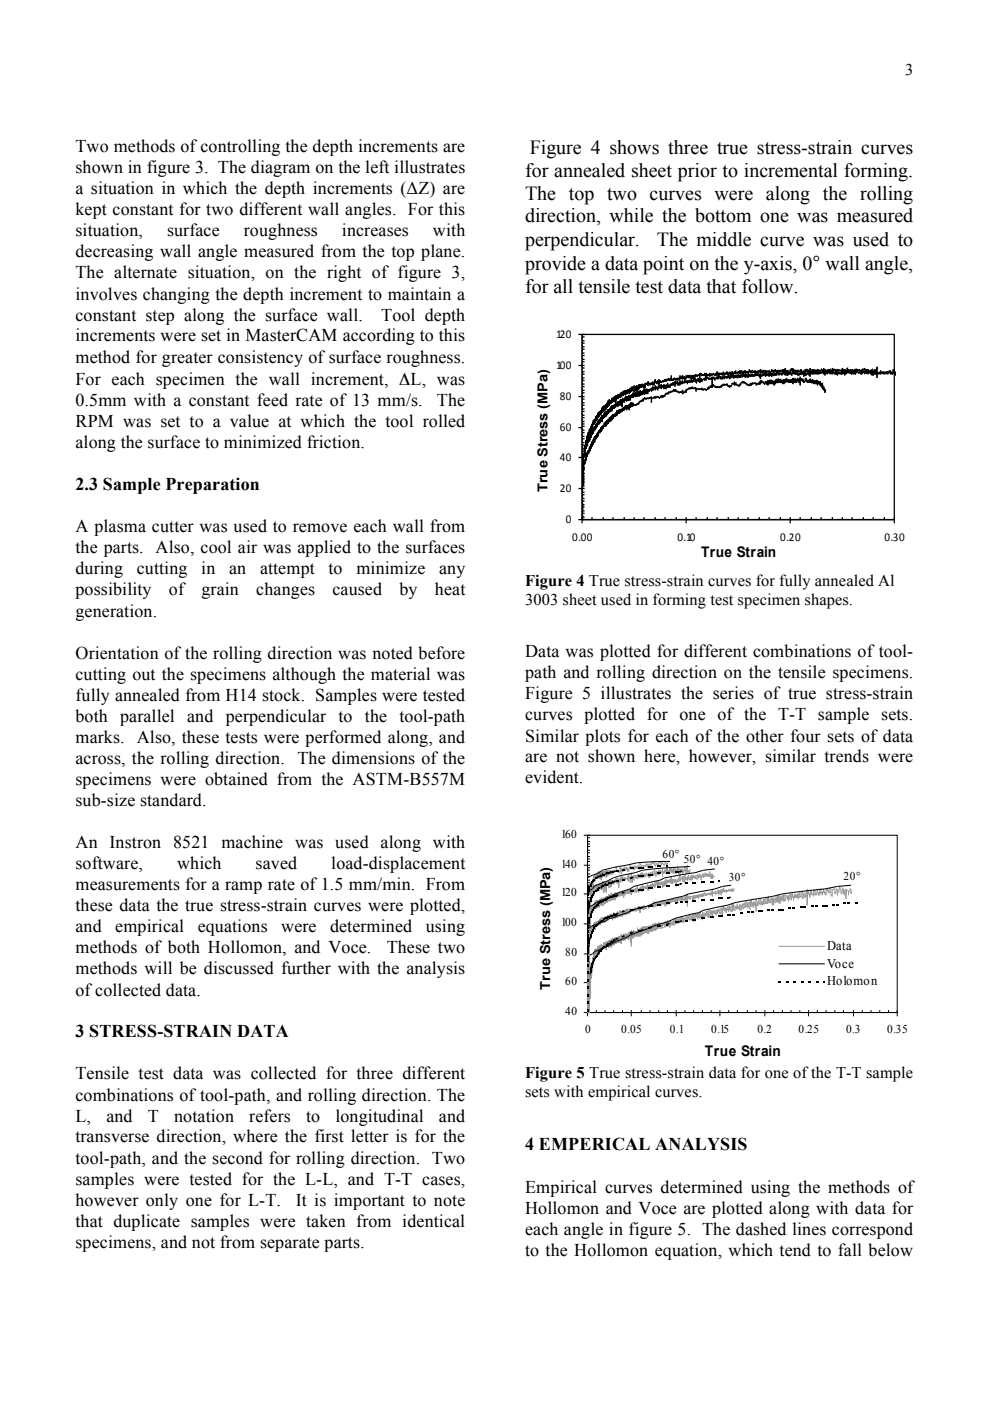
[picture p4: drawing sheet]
<svg xmlns="http://www.w3.org/2000/svg" width="210mm" height="297mm" viewBox="0 0 210 297" stroke-linecap="round" stroke-linejoin="round" font-family="sans-serif">
<defs><g id="words">
<g font-size="4.2">
<text x="112.3" y="32.6">Figure 4 shows three true stress-strain curves</text>
<text x="111.3" y="37.4">for annealed sheet prior to incremental forming.</text>
<text x="111.3" y="42.3">The top two curves were along the rolling</text>
<text x="111.3" y="47.2">direction, while the bottom one was measured</text>
<text x="111.3" y="52.1">perpendicular.</text>
<text x="139.3" y="52.1">The middle curve was used to</text>
<text x="111.3" y="57.2">provide a data point on the y-axis, 0° wall angle,</text>
<text x="111.3" y="62.1">for all tensile test data that follow.</text>
</g>
<g font-size="3.8">
<text x="16" y="32.3">Two methods of controlling the depth increments are</text>
<text x="16" y="36.7">shown in figure 3. The diagram on the left illustrates</text>
<text x="16" y="41.1">a situation in which the depth increments (ΔZ) are</text>
<text x="16" y="45.6">kept constant for two different wall angles. For this</text>
<text x="16" y="50.1">situation,</text>
<text x="35.4" y="50.1">surface</text>
<text x="51.7" y="50.1">roughness</text>
<text x="72.5" y="50.1">increases</text>
<text x="91.8" y="50.1">with</text>
<text x="16" y="54.5">decreasing wall angle measured from the top plane.</text>
<text x="16" y="59">The alternate situation, on the right of figure 3,</text>
<text x="16" y="63.5">involves changing the depth increment to maintain a</text>
<text x="16" y="68">constant step along the surface wall.</text>
<text x="80.8" y="68">Tool depth</text>
<text x="16" y="72.4">increments were set in MasterCAM according to this</text>
<text x="16" y="76.9">method for greater consistency of surface roughness.</text>
<text x="16" y="81.7">For each specimen the wall increment, ΔL, was</text>
<text x="16" y="86.1">0.5mm with a constant feed rate of 13 mm/s.</text>
<text x="92.6" y="86.1">The</text>
<text x="16" y="90.6">RPM was set to a value at which the tool rolled</text>
<text x="16" y="95">along the surface to minimized friction.</text>
<text x="16" y="104">2.3 Sample Preparation</text>
<text x="16" y="112.9">A plasma cutter was used to remove each wall from</text>
<text x="16" y="117.3">the parts. Also, cool air was applied to the surfaces</text>
<text x="16" y="121.8">during</text>
<text x="29" y="121.8">cutting</text>
<text x="42.7" y="121.8">in</text>
<text x="48.6" y="121.8">an</text>
<text x="55.1" y="121.8">attempt</text>
<text x="69.7" y="121.8">to</text>
<text x="75.6" y="121.8">minimize</text>
<text x="93.1" y="121.8">any</text>
<text x="16" y="126.2">possibility</text>
<text x="16" y="130.7">generation.</text>
<text x="35.8" y="126.2">of</text>
<text x="42.7" y="126.2">grain</text>
<text x="54.3" y="126.2">changes</text>
<text x="70.5" y="126.2">caused</text>
<text x="84.7" y="126.2">by</text>
<text x="92.2" y="126.2">heat</text>
<text x="16" y="139.6">Orientation of the rolling direction was noted before</text>
<text x="111.3" y="139.4">Data was plotted for different combinations of tool-</text>
<text x="111.3" y="143.8">path and rolling direction on the tensile specimens.</text>
<text x="16" y="144.1">cutting out the specimens although the material was</text>
<text x="16" y="148.6">fully annealed from H14 stock. Samples were tested</text>
<text x="111.3" y="148.3">Figure 5 illustrates the series of true stress-strain</text>
<text x="16" y="153">both parallel and perpendicular to the tool-path</text>
<text x="111.3" y="152.7">curves plotted for one of the T-T sample sets.</text>
<text x="16" y="157.5">marks. Also, these tests were performed along, and</text>
<text x="16" y="162">across, the rolling direction. The dimensions of the</text>
<text x="111.3" y="157.2">Similar plots for each of the other four sets of data</text>
<text x="111.3" y="161.6">are not shown here, however, similar trends were</text>
<text x="16" y="166.5">specimens were obtained from the ASTM-B557M</text>
<text x="111.3" y="166.1">evident.</text>
<text x="16" y="170.9">sub-size standard.</text>
<text x="16" y="179.8">An Instron 8521 machine was used along with</text>
<text x="16" y="184.2">software,</text>
<text x="37.5" y="184.2">which</text>
<text x="54.2" y="184.2">saved</text>
<text x="70.2" y="184.2">load-displacement</text>
<text x="16" y="188.7">measurements for a ramp rate of 1.5 mm/min. From</text>
<text x="16" y="193.2">these data the true stress-strain curves were plotted,</text>
<text x="16" y="197.6">and</text>
<text x="24.4" y="197.6">empirical</text>
<text x="41.9" y="197.6">equations</text>
<text x="59.6" y="197.6">were</text>
<text x="70" y="197.6">determined</text>
<text x="90.3" y="197.6">using</text>
<text x="16" y="202.1">methods of both Hollomon, and Voce.</text>
<text x="82" y="202.1">These two</text>
<text x="16" y="206.6">methods will be discussed further with the analysis</text>
<text x="16" y="211.1">of collected data.</text>
<text x="16" y="220">3 STRESS-STRAIN DATA</text>
<text x="16" y="228.9">Tensile test data was collected for three different</text>
<text x="16" y="233.3">combinations of tool-path, and rolling direction. The</text>
<text x="16" y="237.8">L,</text>
<text x="22.5" y="237.8">and</text>
<text x="31.4" y="237.8">T</text>
<text x="36.9" y="237.8">notation</text>
<text x="52.9" y="237.8">refers</text>
<text x="64.9" y="237.8">to</text>
<text x="71.1" y="237.8">longitudinal</text>
<text x="93.1" y="237.8">and</text>
<text x="16" y="242.2">transverse direction, where the first letter is for the</text>
<text x="111.3" y="243.9">4 EMPERICAL ANALYSIS</text>
<text x="16" y="246.7">tool-path, and the second for rolling direction. Two</text>
<text x="16" y="251.2">samples were tested for the L-L, and T-T cases,</text>
<text x="16" y="255.7">however only one for L-T.</text>
<text x="62.7" y="255.7">It is important to note</text>
<text x="111.3" y="252.9">Empirical curves determined using the methods of</text>
<text x="111.3" y="257.3">Hollomon and Voce are plotted along with data for</text>
<text x="16" y="260.1">that duplicate samples were taken from identical</text>
<text x="111.3" y="261.8">each angle in figure 5. The dashed lines correspond</text>
<text x="16" y="264.6">specimens, and not from separate parts.</text>
<text x="111.3" y="266.3">to the Hollomon equation, which tend to fall below</text>
</g>
<g font-size="3.5">
<text x="191.9" y="15.9">3</text>
<text x="111.3" y="124.3">Figure 4 True stress-strain curves for fully annealed Al</text>
<text x="111.3" y="128.4">3003 sheet used in forming test specimen shapes.</text>
<text x="111.3" y="228.5">Figure 5 True stress-strain data for one of the T-T sample</text>
<text x="111.3" y="232.6">sets with empirical curves.</text>
</g>
<g font-size="3.1">
<text x="148.6" y="118.1">True Strain</text>
<text x="149.5" y="223.9">True Strain</text>
</g>
<g font-size="2.9">
<text x="116.1" y="104.4" transform="rotate(-90 116.1 104.4)">True Stress (MPa)</text>
<text x="116.6" y="209.9" transform="rotate(-90 116.6 209.9)">True Stress (MPa)</text>
</g>
<g font-size="2.8">
<text x="175.4" y="201.4">Data</text>
<text x="175.4" y="205.2">Voce</text>
<text x="175.4" y="208.9">Holomon</text>
</g>
<g font-size="2.5">
<text x="117.9" y="71.7">120</text>
<text x="117.9" y="78.3">100</text>
<text x="118.7" y="84.9">80</text>
<text x="118.7" y="91.5">60</text>
<text x="118.7" y="97.8">40</text>
<text x="118.7" y="104.4">20</text>
<text x="120" y="111">0</text>
<text x="121.3" y="114.6">0.00</text>
<text x="143.6" y="114.6">0.10</text>
<text x="165.4" y="114.6">0.20</text>
<text x="187.5" y="114.6">0.30</text>
<text x="119" y="177.6">160</text>
<text x="119" y="184">140</text>
<text x="140.5" y="181.9">60°</text>
<text x="145" y="182.9">50° 40°</text>
<text x="119" y="190.1">120</text>
<text x="154.5" y="186.9">30°</text>
<text x="178.8" y="186.6">20°</text>
<text x="119" y="196.4">100</text>
<text x="119.8" y="202.8">80</text>
<text x="119.8" y="208.9">60</text>
<text x="119.8" y="215.2">40</text>
<text x="124" y="218.9">0</text>
<text x="131.7" y="218.9">0.05</text>
<text x="142" y="218.9">0.1</text>
<text x="150.8" y="218.9">0.15</text>
<text x="160.6" y="218.9">0.2</text>
<text x="169.3" y="218.9">0.25</text>
<text x="179.4" y="218.9">0.3</text>
<text x="188.1" y="218.9">0.35</text>
</g>
</g></defs>
<g fill="none" stroke="#000" stroke-width=".27">
<path d="M122.6 77.5h1.3M122.6 70.9h1.3M123.4 70.9h66.2v39.3h-66.2zM123.4 70.9v40.1M123.4 79.3h.5M123.4 78.8h.5M123.4 78h.5M123.4 76.7h.5M123.4 76.2h.5M123.4 75.4h.5M123.4 74.9h.5M123.4 74.1h.5"/>
<path d="M123.4 73.5h.5M123.4 72.8h.5M123.4 72.2h.5M123.4 71.4h.5M142.3 79.6v1.1h-.5v-.6M144.2 79.6v.8l.2-.5M144.4 79.9v.5M144.4 79.9l.3 .5v-.8l.3 .8v-.5M145 79.9h.1M145 79.9h.2v1.3l.3-.3M145.5 79.6v.8M145.7 79.6h.1"/>
<path d="M145.7 79.6v.5l-.2-.2M145.7 79.6l.3 .5M146.3 79.6h.1M146.3 79.9l-.3-.3v.5M146.3 79.6v.5M146.3 79.6l.2 .5M146.5 79.6v1.3h-.2M146.8 79.6h.1M146.8 79.6v.8l.3-.8M146.8 79.6l-.3 .5M147.1 79.6h.1M147.1 79.6v1.3"/>
<path d="M147.3 79.6h.1M147.3 79.6l.3-.3v.6M147.3 79.6l-.2 .8M147.3 79.6v1.3M147.6 79.6h.1M147.6 79.6h.5M147.8 79.6h.1M147.8 79.6v.3M148.1 79.6h.1M148.1 79.3v.3M148.4 79.3l-.3 .3M148.6 79.1v.5h.3"/>
<path d="M148.6 79.3l-.2-.2v2.1M148.9 79.3v.3M148.9 79.6l.3-.3v.3M149.2 79.6h.1M149.2 79.6h.2v-.5l.3 1M150 79.6h.1M150 79.3v.3M150 79.6h.2M150 79.6l-.3-.5v1.6M150.2 79.3h.1M150.2 79.6h.1M150.2 79.3v.3"/>
<path d="M150.5 79.6h.1M150.5 79.1v.8M150.5 79.3l-.3 .3M150.7 79.3h.1M150.7 79.3v.3M150.7 79.3l.3 .3v-.3M150.7 79.3l-.2 .3M151 79.3h.1M151 79.3h.3M151 79.9v2.3M151.3 79.3h.1M151.3 79.1v.2"/>
<path d="M151.3 79.3l.2 .3M151.5 79.6h.1M151.5 79.3h.1M151.5 79.3v.3M151.8 79.3h.1M151.8 79.1v.5l-.3-.3M151.8 79.3l.2 .3M152 79.9h.1M152 78.8v.8M152 79.9v.5l.3-.3M152 79.9l-.2 .2M152.3 79.1h.1"/>
<path d="M152.3 79.6h.1M152.3 79.1v1.3l.3-.5M152.3 79.1l-.3 .5M152.6 79.3h.1M152.6 79.9h.1M152.6 79.1v.5h-.3M152.6 79.9v.2M152.6 79.9h.2v.5M152.8 79.3h.1M152.8 79.1v.2M152.8 79.1l-.2 .2M152.8 79.1l.3 .2"/>
<path d="M153.1 79.3h.1M153.1 79.9h.1M153.1 79.1v.5l.3-.3M153.1 79.9v.5M153.4 79.9h.1M153.4 78.8v.8l.2-.3M153.4 79.9v.2l-.3 .3M153.4 79.9l.2 .5v-.8l.3 .5M153.6 79.3h.1M153.6 79.3v-.2h.3v.2M153.9 79.3h.1M153.9 79.9h.1"/>
<path d="M153.9 79.9v.2M153.9 79.9h.2v.2M154.1 78.8v.5M154.1 78.8l-.2 .5M154.1 78.8l.3 .8M154.4 79.1h.1M154.4 79.6h.1M154.4 79.1v1l.3-.5v.8M154.4 79.1l.3 .2M154.4 79.6l-.3 .5M154.7 79.3h.1M154.7 79.3v-.5l.2 .3v1"/>
<path d="M155.2 78.8h.1M155.2 79.6h.1M155.2 78.8v1.1M155.2 79.6h-.3l-.2 .5M155.2 78.8l.3 .5-.3 .3M155.5 79.1h.1M155.5 79.1h.2M155.5 79.1v1M155.7 78.8h.1M155.7 78.8v.5l.3-.8v.8M156 79.6h.1M156 79.6v.5l-.3-.5v.5h-.2"/>
<path d="M156 79.1h.3M156 79.6l.3 .5M156.3 79.1h.1M156.3 79.6h.1M156.3 79.6v.5M156.5 78.8h.1M156.5 79.9h.1M156.5 79.3v.8h-.2M156.5 78.8v.3h.3M156.5 78.8l-.2 .3M156.5 79.6l.3 .3M156.8 78.5v.8"/>
<path d="M156.8 78.8l.2 .3M157 79.9l-.2-.3v.5M157 78.5v1.6M157 78.8l.3 .3M157 79.3l.3 .3M157.3 79.1h.1M157.3 79.9h.1M157.3 78.5v.6M157.3 79.6v.3M157.3 78.8l.3 .5M157.6 78.8h.1M157.6 79.1h.1"/>
<path d="M157.6 78.8v1.1l-.3-.3M157.8 79.1l-.2 .2M157.8 78.5v.6M157.8 79.3v.6M157.8 79.1l.3-.6v1.6l-.5-.8M158.1 78.8h.1M158.1 78.8h.3M158.1 79.3l.3 .6M158.4 78.8h.1M158.4 78.8v.3M158.4 79.3v.6M158.4 78.8l.2 .3"/>
<path d="M158.6 79.6h.1M158.6 79.3h.1M158.6 79.3h.3v.6l.2-.3M158.6 79.6l-.2 .3M158.9 78.8h.1M158.9 79.6h.1M158.9 78.3v.5M159.1 78.8h.1M159.1 79.3h.1M159.1 78.5v.6M159.1 79.3v.6l.3-.6M159.4 78.5h.1"/>
<path d="M159.4 79.3h.1M159.4 78.8h-.8v1.3M159.4 78.5v.6l.3-.3M159.4 79.3v.6M159.4 79.3l.3 .6v-.6M159.7 78.8h.1M159.7 79.6h.1M159.7 78.8h.2M159.7 79.6h.2M159.9 79.1h.1M159.9 79.6h.1M159.9 78.5v.6"/>
<path d="M160.2 78.8h.1M160.2 79.6h.1M160.2 79.3h.3M160.2 79.6v-1.1l.3 1.1M160.2 79.6l-.3-.3v.6M160.2 78.8l-.3 .3M160.5 79.6h.1M160.5 79.3h.1M160.5 78.8v.8M160.7 78.8h.1M160.7 79.3h.1M160.7 79.6h.1"/>
<path d="M160.7 78.5v.6l.3-.6M160.7 79.3v.3M160.7 78.8l-.2 .3M160.7 79.3l-.2 .3M161 78.5h.1M161 78.8h.1M161 79.3h.1M161 78.8h.5M161 78.5v.3M161 79.3v.6M161 79.3l-.3 .3M161.2 78.5h.1"/>
<path d="M161.2 78.3v2.1l-.2-.8M161.2 79.6h.3M161.5 78.8h.1M161.8 78.5h.1M161.8 79.3h-.3v.6M161.8 78.5l.2 .6v-.6h.3v1.4l.3-.6h.2M161.8 78.8l-.3-.3v.6M161.8 78.5v1.1h.2M162 78.8h.1M162 79.3h.1M162 79.3v.3M162.3 79.6h.1"/>
<path d="M162.3 78.8h.8M162.3 79.1l-.3 .5M162.6 79.6h.1M162.6 78.5v1.1M162.8 78.8h.1M162.8 79.3h.1M162.8 78.5v.3M162.8 79.3v.3M162.8 79.3l.3 .3M163.1 78.8h.1M163.1 78.5h.1M163.1 79.6h.1"/>
<path d="M163.1 78.5v1.4M163.3 78.8h.1M163.3 78.8h.3v-.5l.3 .5M163.3 78.8l-.2 .3M163.6 79.1h.1M163.6 79.1v.8l-.3-.8v.5h-.2M163.6 79.1l.3 .5M163.9 78.8h.1M163.9 78.5h.1M163.9 79.6h.1M163.9 79.3h.2M163.9 78.8h.2"/>
<path d="M163.9 78.5v.3M163.9 79.1v.5M164.1 79.1h.1M164.1 79.3h.1M164.1 79.3v.3l.3-.3M164.4 78.3v.5M164.7 78.8h.1M164.7 78.8l-.3-.3h-.3v.6M164.9 78.5h.1M164.9 79.1l-.2 .2-.3-.2v.5M164.9 78.5h-.2v1.1M164.9 78.5v.8l.3-.2"/>
<path d="M165.2 78.8h.1M165.2 79.3h.1M165.2 78.5v.3M165.2 79.1v.5M165.2 79.1h.2M165.2 78.5h.2M165.2 78.5l-.3 .3M165.4 78.5h.1M165.4 79.1h.1M165.4 79.1v.2h.3M165.4 78.5v.3M165.4 78.5l.3 .3v-.3"/>
<path d="M165.7 78.5h.1M165.7 79.1h.1M165.7 78.5h.3M166 78.5h.1M166 79.1h.2M166.2 78.3v1h.3M166.2 78.8l-.2-.5v1l-.3 .3v-.5M166.2 78.5l.3 .3M166.5 78.8h.1M166.5 78v1.6M166.5 79.1l.3 .2M166.8 78.5h.1"/>
<path d="M166.8 78.5v1.1M166.8 78.8l.2-.3v1.1l-.2-.5M166.8 78.5l-.3 .3M167 78.8h.3M167.3 79.1h.1M167.3 79.1h.2M167.5 79.1h.1M167.5 78.8h.1M167.5 78.8l.3 .5M167.8 78.5h.1M167.8 79.6h.1M167.8 79.3h.1"/>
<path d="M167.8 78.5l-.3-.2v1h-.2v-.8l-.3 .8M167.8 78.5v-.5l.3 1.1M167.8 79.3v.3M168.1 79.1h.1M168.1 78v1.3M168.1 79.1h.2M168.3 78.5h.1M168.3 79.1h.1M168.3 79.1v.2M168.3 79.1l.3 .2M168.6 78.5h.1M168.6 79.3h.1"/>
<path d="M168.6 79.3h.5M168.6 78.5l-.3 .3v-.5l-.5 1M168.6 78.5v.8M168.9 78.5h.1M168.9 79.1h.1M168.9 78.5l.5 1.1v-.5h.3v.2M168.9 78.5v.3M168.9 79.1v.2M168.9 78.5l-.3 .3M169.1 78.5h.1M169.1 79.3h.1M169.1 78.5h.3v.3h.3v-.3"/>
<path d="M169.1 78.5v1.1M169.4 79.3h.1M169.7 78.5h.1M169.7 79.3h.1M169.7 79.9v1.8M169.7 78.5l.2-.2v1M169.9 79.1h.1M169.9 79.3h.1M169.9 79.3h.3M169.9 78.5l.3 .3M169.9 78.8l-.2 .5M170.2 78.8h.1"/>
<path d="M170.2 79.1h.1M170.2 78.8v.5M170.2 79.3l.2-.8v1.4M170.7 79.1h.1M170.7 79.6h.1M170.7 78.3v.5M170.7 79.1v.5M170.7 78.8l-.3 .3h-.2M170.7 79.1l-.3 .5M170.7 79.1l.3 .2M171 78.3h.1M171 79.3h.1"/>
<path d="M171 78.3v.5l.2-.3M171 78.3l-.3 .5M171.2 79.1l.3 .2M171.5 78.8h.1M171.5 78.5h.1M171.5 79.3h.1M171.5 78.8h.2M171.5 78.5v1.1l.2-1.1 .3-.2v1M171.5 78.8l-.3-.5v1l-.2-.2v.5M171.7 78v1.9M172 78.8h.1M172 79.1l-.3 .2"/>
<path d="M172 78.8l.3 .3M172.3 79.1h.1M172.3 79.3h.1M172.3 78.3v.5h-.3M172.3 79.1v.2M172.3 78.5l.2 .3M172.5 78.5h.1M172.5 78.3v1l.3-.2M172.5 78.5h.8M172.5 79.1l-.2 .2M172.8 78.5h.1M172.8 78.8h.1"/>
<path d="M172.8 79.1h.1M172.8 78.5v.6M173.1 78.5h.1M173.1 78.8h.1M173.1 78.8v.5l-.3-.2M173.1 78.8l.2 .3h.3M173.3 78.5h.1M173.3 79.3h.1M173.6 78.5h.1M173.6 79.1h.1M173.6 78.5l-.3-.2v1M173.6 78.5v.8"/>
<path d="M173.6 78.5h.2M173.8 78.5h.1M173.8 79.1h.1M173.8 78.5v.8M173.8 79.1h.3M174.1 78.3h.1M174.1 79.1h.1M174.1 78.3v.2l-.5 .6M174.1 78.8v.3M174.1 78.3l.3 .2M174.4 78.5h.1M174.4 79.1h.1"/>
<path d="M174.4 78.5v.6M174.4 78.5h.2M174.4 78.8l-.3 .3M174.6 79.3h.1M174.6 78v1.3M174.9 79.1h.3M174.9 78.5l-.5 .6M174.9 78.8l-.3 .5M175.2 78.5h.1M175.2 79.1h.1M175.2 78.5l-.3-.2v1.3M175.2 78.5v.8"/>
<path d="M175.4 78.5h.1M175.4 78.5v.8M175.7 78.5h.1M175.7 79.1h.1M175.7 78.3v.8h-.3l-.2-.3zM175.7 78.5h.3l-.3 .6M176 78.3h.1M176 79.1h.2M176 78.3v1M176.2 78.5h.1M176.2 78.5h.3M176.2 78.5l-.2 .3"/>
<path d="M176.5 78.5h.1M176.5 78.8h-.3v.5M176.5 78.5l.2 .6M176.7 78.3h.1M176.7 79.1h.1M176.7 78.3v.8M176.7 79.1l.3 .2M177 79.1h.1M177 79.3h.1M177 78.3l-.3 .2-.2-.5v1.3M177 78.3v.2M177 79.1v.2"/>
<path d="M177 78.3l.5 .5v.8l.3-.8M177 79.3l.3-1v1M177.3 79.3h.1M177.5 78.5h.1M177.5 78.5h.3M177.5 78.5v-.2l-.2 .5M177.8 78.5h.1M177.8 79.1h.1M177.8 79.1h.3M178.1 78.5h.1M178.1 79.1h.1M178.1 78.5h.2"/>
<path d="M178.1 78.5l-.3-.2v1M178.1 78.8v.5M178.1 79.1l.2 .2M178.3 78.5h.1M178.3 79.3h.1M178.3 78.5l.3 .3M178.3 78.8v.5M178.6 78.8h.1M178.6 79.1l-.3 .2M178.6 78.8l.2 .3M178.8 78.5h.1M178.8 79.1h.1"/>
<path d="M178.8 78.5l-.2-.5v1.3M179.1 78.5l-.3-.2v1l.3-.2M179.4 78.5h.1M179.4 78.8h.1M179.4 78.8h.5l.3 .3M179.4 78.8l.2 .3M179.4 78.5l-.3-.2v1.3M179.4 78.5v.8l-.3-.5M179.6 78h.1M179.6 79.1h.1M179.6 78.8h.1M179.6 78v1.1"/>
<path d="M179.9 79.1h.1M179.9 78.3l-.3 .5M179.9 78.3v.8M179.9 78.3l.3 .5M180.2 78.5h.1M180.2 79.1h.1M180.2 79.1h.2M180.2 78.5v.6M180.2 78.5l.2-.2v.5M180.4 78.8h.1M180.4 79.1h.1M180.4 79.3h.1"/>
<path d="M180.4 78.5h.3M180.4 79.1v.2M180.7 78.5h.1M180.7 79.1h.1M180.7 78.8h.1M180.7 78.5v-.2l.2 .2M180.7 78.8v.3M180.7 78.8l-.3 .5M180.9 78.5h.1M180.9 78.5v.3M180.9 78.5l.3 .3-.3 .3v.2l-.2-.5M181.2 78.3h.1"/>
<path d="M181.2 78.3v1h.3v-1h.2v.5M181.2 78.5h.3M181.5 78.8h.1M181.5 78.8h.2M181.7 78.8h.1M182 78.5h.1M182 79.1h.1M182 78.5h.3M182 78.5v-.2l-.3 .2 .3 .6M182.3 79.1h.1M182.3 78.8h.2M182.3 78.3v.2"/>
<path d="M182.3 78.8v.3M182.3 78.5l.2 .3M182.3 78.8l-.3 .3M182.5 78.5h.1M182.5 78.8h.1M182.5 79.3h.1M182.5 78.5h.3M182.5 78.5v.8M182.5 78.5l.3 .6M182.8 78.3h.1M182.8 78.3h.2M182.8 78.3v1l.2-.5"/>
<path d="M183 78.3h.1M183 78.8h.1M183 78.8h.3M183 78.3v.2l.3-.2M183 78.8v.3M183.3 78.5h.1M183.3 78.8h.1M183.3 78.5v-.5l.3 .5M183.6 78.5h.1M183.6 79.1h.1M183.6 78.5v.6M183.6 78.5l.2 .3"/>
<path d="M183.8 78.8h.1M183.8 78.3l-.5 1v-.5M183.8 78.3v1M183.8 78.3l.3 .5M183.8 78.5l.3 .8v-.2M184.1 78.8h.1M184.1 79.1h.1M184.1 78.8h.5M184.1 78.3v.5M184.4 78.8h.1M184.4 79.1h.1M184.4 78.8l-.3 .3"/>
<path d="M184.6 79.3h.1M184.9 78.3h.1M184.9 78.5h-.5v.6M184.9 78.3v1.3M185.1 78.8h.1M185.1 79.1h.1M185.1 78.8h.3M185.1 78.5v1.1M185.1 78.5l-.2 .3-.3-.3v.8M185.1 78.5l-.2 .8M185.4 78.8h.1M185.4 79.3h.1"/>
<path d="M185.4 79.1l-.3 .2M185.4 78.8l.3 .5M185.7 78.8h.1M185.7 78.8l-.3-.5v1M185.7 78.3v1M185.9 79.1h.1M185.9 78h.3M185.9 78.3l-.2 .5M185.9 77.7v2.4M185.9 79.1l-.2 .2M185.9 78.8l.3 .5v-.2M186.2 79.1h.1"/>
<path d="M186.5 79.1h.1M186.5 78.8v.5l-.3-.2M186.7 79.1h.1M186.7 79.1h.3M186.7 78.5v.8l-.2-.2M187 79.1h.1M187 78.8v.3M187.2 79.1h.1M187.2 78.8l.3 .5v-.5M187.2 78.8l-.2 .3M187.2 78.8v.5M187.5 79.1h.3"/>
<path d="M187.8 79.1h.1M188 78.8h.1M188 79.1h.1M188 78.8h-.2v.5M188 78.8v.5l.6-.5M188.3 79.1h.1M188.3 78.8v.5M188.6 78.8h.1M188.6 78.5v.3M188.6 78.8l.2 .3M188.8 78.5v.8l.3-.2 .3 .2v-1l.2 .8M189.1 79.3h.1"/>
<path d="M189.1 78.8v.5M189.4 79.1h.1M189.6 79.1h.1M189.9 79.1h.1M189.9 78.8v.8l-.3-.5M189.9 79.2v.1M122.6 97h1.3M122.6 84.1h1.3M122.6 90.7h.8M123.4 99.6h.5M123.4 99.1h.5M123.4 98.3h.5"/>
<path d="M123.4 97.8h.5M123.4 96.5h.5l-.2-.3v6.6M123.4 95.7h.5M123.4 95.1h.5M123.4 94.4h.5M123.4 93.8h.5M123.4 93h.5M123.4 92.5h.5M123.4 91.7h.5M123.4 91.2h.5M123.4 90.4h.5M123.4 89.9h.5"/>
<path d="M123.4 89.4h.5M123.4 88.6h.5M123.4 88h.5M123.4 87.2h.5M123.4 86.7h.5M123.4 85.9h.5M123.4 85.4h.5M123.4 84.6h.5M123.4 83.3h.5M123.4 82.8h.5M123.4 82h.5M123.4 81.4h.5"/>
<path d="M123.4 80.7h.5M123.4 80.1h.5M123.7 99.1h.1M123.7 98.3h.1M123.7 99.6h.1M123.7 99.4h.1M123.7 98.6h.1M123.7 98h.1M123.7 97.8h.1M123.7 97.5h.1M123.7 97h.1M123.7 96.7h.1"/>
<path d="M123.7 96.5h.1M123.7 96.7h.2M123.9 98.3h.1M123.9 98h.1M123.9 97.8h.1M123.9 96.7h.1M123.9 96.2h.1M123.9 95.7h.1M123.9 95.4h.1M123.9 95.1h.1M123.9 94.9h.1M123.9 94.6h.1"/>
<path d="M123.9 95.9h.1M123.9 94.4v2.3M123.9 97.5v.8M123.9 94.4l.3 .2M124.2 96.7h.1M124.2 94.6h.1M124.2 94.1h.1M124.2 93.8h.1M124.2 93.6h.1M124.2 94.9h.1M124.2 94.4h.1M124.2 97.3l-.3 .5"/>
<path d="M124.2 93.3v1.8M124.2 95.9v1.9M124.2 94.9l-.3 .2M124.5 96.7h.1M124.5 96.5h.1M124.5 96.2h.1M124.5 93h.1M124.5 92.8h.1M124.5 94.4h.1M124.5 94.1h.1M124.5 93.8h.1M124.5 96.7l-.3 .3"/>
<path d="M124.5 95.9v.8M124.5 94.4l-.3 .2M124.7 96.2h.1M124.7 95.7h.1M124.7 92.2h.1M124.7 92h.1M124.7 91.7h.1M124.7 93.6h.1M124.7 93.3h.1M124.7 92.2h-.2v1.1l-.3 .3M124.7 95.9l-.2 .6M124.7 91.7v.8"/>
<path d="M124.7 95.4v.8M125 95.4h.1M125 95.1h.1M125 91.7h.1M125 91.5h.1M125 91.2h.1M125 93h.1M125 92.8h.1M125 92.8h-.3v1l-.2-.2v1M125 95.4l-.3 .3M125 90.9v2.7M125 91.7l-.3 .5"/>
<path d="M125.3 94.9h.1M125.3 94.6h.1M125.3 91.2h.1M125.3 90.9h.1M125.3 90.7h.1M125.3 92.5h.1M125.3 92.2h.1M125.3 94.9l-.3-.3v1.3M125.3 90.4v1.1l-.3-.3M125.3 92.2l-.3 .6M125.5 94.4h.1M125.5 90.4h.1"/>
<path d="M125.5 89.9h.1M125.5 90.1h.1M125.5 92h.1M125.5 91.5h.1M125.5 91.7h.1M125.5 93.8h.3M125.5 89.9h.3M125.5 89.9v.8M125.5 91.5v.7M125.5 93.6v1l-.2-.5v1M125.5 91.7l-.2 .3v.8M125.5 90.4l-.2 .3"/>
<path d="M125.8 93.6h.1M125.8 89.9h.1M125.8 89.6h.1M125.8 91.5h.1M125.8 89.1v1M125.8 90.7v1.3l-.3-.5M125.8 90.9l.2 .3M126 93.6h.1M126 93h.1M126 93.3h.1M126 89.1h.1M126 89.6h.1"/>
<path d="M126 89.4h.1M126 91.2h.1M126 90.9h.1M126 90.7h.1M126 93.3l-.2-.3v1.4M126 88.8v1.1M126 90.4v.8M126 89.1l-.2 .5M126.3 93h.1M126.3 92.8h.1M126.3 92.5h.1M126.3 89.1h.1"/>
<path d="M126.3 88.8h.1M126.3 88.6h.1M126.3 90.7h.1M126.3 90.1h.1M126.3 90.4h.1M126.3 88.6h.3M126.3 93l-.3-.5v1.3M126.3 88.3v1.1M126.3 89.9v.8M126.3 92.2v.8M126.3 88.8l-.3 .3M126.3 90.4l-.3 .3"/>
<path d="M126.3 90.1h.3M126.6 92.5h.1M126.6 92.2h.1M126.6 88.3h.1M126.6 88.6h.1M126.6 90.1h.1M126.6 90.4h.1M126.6 92.2l-.3 .3M126.6 89.6v.8M126.8 92h.1M126.8 91.7h.1M126.8 88.3h.1"/>
<path d="M126.8 88h.1M126.8 87.5h.1M126.8 89.9h.1M126.8 89.6h.1M126.8 88h-.2v1.1M126.8 91.7l-.2 .3v.8M126.8 87.5v1.1M126.8 89.1v.8M126.8 89.6l-.2 .5M127.1 91.7h.1M127.1 91.5h.1M127.1 91.2h.1"/>
<path d="M127.1 87.8h.1M127.1 87.5h.1M127.1 89.6h.1M127.1 89.1h.1M127.1 91.5h-.3v1M127.1 91.5l-.3 .5M127.1 91.2l-.3 .8M127.1 87.2v1.1M127.1 88.8v1.1M127.1 91.2v.5M127.1 87.5l-.3 .8M127.1 89.4l-.3 .2"/>
<path d="M127.4 91.5h.1M127.4 90.9h.1M127.4 87.5h.1M127.4 87.2h.1M127.4 87.8h.1M127.4 89.1h.1M127.4 88.6h.1M127.4 87.2h.2M127.4 90.9l-.3 .3M127.4 87v.8M127.4 88.6v.8l-.3-.3M127.4 87.5l-.3 .3"/>
<path d="M127.6 90.9h.1M127.6 90.7h.1M127.6 90.4h.1M127.6 87.2h.1M127.6 87h.1M127.6 86.7h.1M127.6 88.8h.1M127.6 89.4h.1M127.6 89.1h.1M127.6 88.6h.1M127.6 90.7l.3-.6v.8M127.6 90.4v.8l-.2-.5v.8"/>
<path d="M127.6 86.4v1.1M127.6 88v1.4M127.6 88.3l-.2 .8M127.9 90.4h.1M127.9 87h.1M127.9 86.7h.1M127.9 88.6h.1M127.9 88.3h.1M127.9 88h.1M127.9 86.2v1M127.9 88v.8M127.9 88l.2 .6v-1.1l.3 .8"/>
<path d="M127.9 86.4l-.3 .3M127.9 88.3l-.3 .3M128.1 90.1h.1M128.1 89.9h.1M128.1 86.4h.1M128.1 88.3h.1M128.1 88h.1M128.1 85.9v1.3M128.1 86.4l-.2 .6M128.1 86.2h.3M128.4 90.1h.1M128.4 89.6h.1"/>
<path d="M128.4 86.2h.1M128.4 86.4h.1M128.4 85.9h.1M128.4 88.3h.1M128.4 88h.1M128.4 87.8h.1M128.4 87.5h.1M128.4 85.7v1.3M128.7 89.4h.1M128.7 89.6h.1M128.7 85.9h.1M128.7 85.7h.1"/>
<path d="M128.7 87.8h.1M128.7 87.5h.1M128.7 89.9l-.3-.5v1l-.3-.8v.8h-.2M128.7 87.8l-.3-.6v1.1M128.7 85.4v1M128.7 87.2v.8M128.7 89.1v1M128.7 85.7l-.3 .2M128.9 89.6h.1M128.9 89.1h.1M128.9 89.4h.1M128.9 85.7h.1"/>
<path d="M128.9 85.9h.1M128.9 85.4h.1M128.9 87.5h.1M128.9 87.2h.1M128.9 89.4l-.2 .2M128.9 86.7v1.1M128.9 88.8v1.1M128.9 89.1l.3 .3M128.9 85.7l-.2 .5M128.9 87.2l-.2 .3M129.2 88.8h.1M129.2 89.4h.1"/>
<path d="M129.2 89.1h.1M129.2 85.4h.1M129.2 85.7h.1M129.2 87.2h.1M129.2 87h.1M129.2 86.7h.1M129.2 84.6v1.3l-.3-1v1.3M129.2 86.7v.8M129.2 87l-.3 .5M129.5 89.1h.1M129.5 88.6h.1M129.5 88.8h.1"/>
<path d="M129.5 85.4h.1M129.5 85.1h.1M129.5 86.7h.1M129.5 86.4h.1M129.5 86.7h.2M129.5 89.1l-.3-.5v.8M129.5 84.9v.8M129.5 86.2v1M129.5 88.3v1.1M129.5 84.9l-.3 .8M129.5 84.9l.2 .2M129.5 86.7l-.3 .3"/>
<path d="M129.7 88.6h.1M129.7 85.1h.1M129.7 84.6h.1M129.7 84.9h.1M129.7 86.7h.1M129.7 86.4h.1M129.7 88.3l-.2 .5M129.7 84.3v1.1M129.7 85.9v1.3M129.7 88v1.1M129.7 84.9l.3 .2M129.7 86.4h.3"/>
<path d="M130 88.3h.1M130 88.6h.1M130 85.1h.1M130 84.9h.1M130 84.6h.1M130 86.4h.1M130 86.2h.1M130 88h.3M130 84.6h.3M130 84.3v.8M130 87.8v1M130 88.3l-.3 .5"/>
<path d="M130.3 88h.1M130.3 84.3h.1M130.3 84.6h.1M130.3 84.9h.1M130.3 86.2h.1M130.3 86.4l-.3-.5v.8M130.3 84.1v1M130.3 85.7v1M130.3 87.8v.5l.2-.8v.8M130.5 88h.1M130.5 87.8h.1M130.5 84.6h.1"/>
<path d="M130.5 84.3h.1M130.5 84.9h.1M130.5 84.1h.1M130.5 85.9h.1M130.5 84.3l-.2 .6M130.5 87.8h.3M130.8 87.8h.1M130.8 87.5h.1M130.8 84.3h.1M130.8 84.1h.1M130.8 85.9h.1M130.8 85.7h.1"/>
<path d="M130.8 83.8v.8l-.3-.8v2.6M130.8 85.4v.5M130.8 87v1M130.8 85.7l-.5 .5M131 87.5h.1M131 87.2h.1M131 84.1h.1M131 83.8h.1M131 84.3h.1M131 85.7h.1M131 85.9h.1M131 84.1h.3"/>
<path d="M131 83.6v1M131 85.1v1.1l-.2-.5M131 83.8l-.2 .5M131 85.4l.3 .3M131.3 87.2h.1M131.3 84.1h.1M131.3 83.8h.1M131.3 85.4h.1M131.3 85.7h.1M131.3 86.7v1.1l-.3-.8v.8l-.2-.6M131.3 83.6v.7M131.3 87l.3 .2"/>
<path d="M131.3 83.8h.3M131.6 87.2h.1M131.6 87h.1M131.6 83.8h.1M131.6 83.6h.1M131.6 85.4h.1M131.6 83.3v1M131.6 84.6v1.3M131.6 86.7v.8M131.6 87h.2M131.8 87.2h.1M131.8 87h.1"/>
<path d="M131.8 86.7h.1M131.8 83.6h.1M131.8 83.3h.1M131.8 85.1h.1M131.8 84.9h.1M131.8 85.9h.1M131.8 85.4l-.2-.3h-.3v.8M131.8 83.3v.8M131.8 84.6v1.6M131.8 86.7v.5M131.8 84.9l.3-.6v.8M131.8 83.6l-.2 .2"/>
<path d="M132.1 87h.1M132.1 83.6h.1M132.1 83.8h.1M132.1 83.3h.1M132.1 85.1h.1M132.1 84.9h.1M132.1 83.3h.5M132.1 83v.8M132.1 86.4v.6M132.1 83.3l-.3 .3M132.1 84.9h.5M132.3 86.4h.1"/>
<path d="M132.3 83.3h.1M132.3 83.6h.1M132.3 84.6h.1M132.3 84.9h.1M132.3 82.8v.8M132.3 84.6v.8M132.6 86.4h.1M132.6 86.7h.1M132.6 83.3h.1M132.6 83h.1M132.6 83.6h.1M132.6 84.9h.1"/>
<path d="M132.6 84.6h.1M132.6 84.3h.1M132.6 84.6h.3M132.6 86.7l-.3-.5v.8l-.2-.3-.3 .3M132.6 82.8v1M132.6 84.1v.8M132.6 85.9v.8M132.9 86.4h.1M132.9 86.2h.1M132.9 82.8h.1M132.9 83.3h.1M132.9 83h.1"/>
<path d="M132.9 84.6h.1M132.9 84.3h.1M132.9 86.4l-.3 .3M132.9 82.8v.8M132.9 84.1v1M132.9 85.9v1.1M132.9 86.7l.2-.8v.8M132.9 84.3l.2 .3M132.9 82.8l-.3 .5M132.9 82.8l.2 .2M133.1 86.2h.1M133.1 86.4h.1"/>
<path d="M133.1 83h.1M133.1 82.8h.1M133.1 84.9h.1M133.1 84.1h.1M133.1 84.3h.1M133.1 84.6h.1M133.1 82.5v.8M133.1 84.1v.8M133.4 86.2h.1M133.4 85.9h.1M133.4 82.8h.1M133.4 83.3h.1"/>
<path d="M133.4 83h.1M133.4 82.5h.1M133.4 84.1h.1M133.4 84.9h.1M133.4 84.3h.1M133.4 84.1h.3M133.4 86.2l-.3 .2M133.4 82.5v1.1M133.4 83.8v1.1M133.4 85.7v1.3M133.4 82.8l-.3 .2M133.4 84.1l-.3 .2"/>
<path d="M133.7 85.9h.1M133.7 82.8h.1M133.7 82.5h.1M133.7 84.1h.1M133.7 83.8h.1M133.7 85.4v1l-.3-.5M133.7 82.2v1.1M133.7 83.8v1.1M133.7 82.8l-.3 .2M133.7 82.5l.2 .3M133.9 85.7h.1M133.9 85.9h.1"/>
<path d="M133.9 82.8h.1M133.9 82.5h.1M133.9 84.1h.1M133.9 83.8h.1M133.9 85.7l-.2 .2M133.9 83.8l-.2 .3M134.2 85.7h.1M134.2 82.8h.1M134.2 82.2h.1M134.2 82.5h.1M134.2 83.8h.1M134.2 84.1h.1"/>
<path d="M134.2 83.3h.1M134.2 82.8l-.3-.8v1M134.2 83.8l-.3-.2v.7M134.2 85.9l-.3-.5v.8M134.2 82v.8M134.2 83.3v1M134.2 85.4v.8M134.2 85.7l.2 .2M134.4 82.8h.1M134.4 82.5h.1M134.4 82.2h.1M134.4 83.6h.1"/>
<path d="M134.4 83.8h.1M134.4 81.7v1.3l.3-.5M134.4 83.3v.8l.3-.5M134.4 85.7v.2M134.4 82.2l-.2 .3M134.4 83.6l-.2 .5M134.7 85.9h.1M134.7 82.8h.1M134.7 82.5h.1M134.7 82h.1M134.7 83.6h.1M134.7 84.1h.1"/>
<path d="M134.7 83.8h.1M134.7 82v.8M134.7 83v1.1M134.7 85.7v.2M134.7 83.6h.3M134.7 82.2l.3 .3M135 85.7h.1M135 82h.1M135 82.8h.1M135 82.2h.1M135 82.5h.1M135 83.6h.1"/>
<path d="M135 83.8h.1M135 83.3h.1M135 85.7v.2h-.6M135 83.3v.8M135 85.7h.2M135.2 85.7h.1M135.2 82.5h.1M135.2 82h.1M135.2 82.2h.1M135.2 83.3h.1M135.2 83.6h.1M135.2 83.3h.6"/>
<path d="M135.2 82.2l-.2-.5v1.3M135.2 82v.8M135.2 83v1.1M135.2 83.3l-.2 .3M135.5 85.1h.1M135.5 82h.1M135.5 82.2h.1M135.5 83.3h.1M135.5 83.6h.1M135.5 85.1v.6l-.3-.3v.3M135.5 81.4v1.1M135.5 83v1.1"/>
<path d="M135.5 85.1h.3M135.5 81.7l-.3 .3M135.8 85.1h.1M135.8 82h.1M135.8 81.7h.1M135.8 83.6h.1M135.8 83h.1M135.8 83.3h.1M135.8 81.7l.2 .5v-.8h.3v.6M135.8 81.4v.8l-.3-.2M135.8 82.8v1M136 84.9h.1"/>
<path d="M136 83.3h.1M136 83h.1M136 83.6h.1M136 83.3h.3M136 84.9l-.2 .2M136 83v.8M136 83l-.2 .3M136.3 84.6h.1M136.3 82h.1M136.3 83.3h.1M136.3 82h.3M136.3 84.6l-.3 .5v-.2"/>
<path d="M136.3 82.8v.8M136.3 83h.3M136.6 84.3h.1M136.6 81.4h.1M136.6 83.6h.1M136.6 82.8h.1M136.6 83h.1M136.6 81.4v2.2M136.6 84.3l-.3 .8v-.5M136.6 84.3l.2 .3M136.6 81.7l.2 .3M136.6 82.8l.2 .2"/>
<path d="M136.8 84.6h.1M136.8 82.8h.1M136.8 83.3h.1M136.8 83h.1M136.8 82.5h.1M136.8 84.6h.3M136.8 81.2v1M136.8 82.5v1.1M136.8 84.3v.3M136.8 82.5l.3 .5M137.1 81.4h.1M137.1 82.8h.1"/>
<path d="M137.1 83.3h.1M137.1 82.5h.1M137.1 81.2v.2M137.1 82.5v1.1M137.1 84.3v.3M137.1 83.3l.2-.8v1.1M137.1 81.2l-.3 .5M137.1 81.2l.2 .5M137.3 81.7h.1M137.3 80.9h.1M137.3 82.8h.1M137.3 82.8h.3"/>
<path d="M137.3 80.9v.8M137.3 80.9l.3 .5M137.6 84.3h.1M137.6 81.4h.1M137.6 82.8h.1M137.6 84.3l-.3 .3v-.3l-.2 .3M137.6 84.3h.3M137.6 81.2v.2M137.6 81.4l.3-.2v.5M137.9 84.3h.1M137.9 81.4h.1M137.9 82.5h.1"/>
<path d="M137.9 81.4h.2M137.9 84.3l.2-.2v1.3M137.9 82.5l.2 .3M137.9 82.5v.3l-.3-.3v.5M138.1 81.4h.1M138.1 81.2h.1M138.1 81.2v.2M138.1 81.4l.3-.5v.8M138.4 84.3h.1M138.4 84.3h.3M138.4 84.3l-.3 .3M138.4 81.2l.3 .2"/>
<path d="M138.7 84.3h.1M138.7 81.2h.1M138.7 82.2h.1M138.7 80.9v.8l.2-1.3v.8M138.7 82v.5l-.3 .3v-.8l-.3 1v-.8M138.7 84.3v-.2l.2 .2M138.7 82.2h.2M138.9 84.3h.1M138.9 80.9h.1M138.9 82.5h.1M138.9 80.9h.8M139.2 84.1h.1"/>
<path d="M139.2 80.9h.1M139.2 82.2h.1M139.2 84.1h-.3v.2M139.2 82.2l-.3-.5v1.1M139.2 84.1v.2l.2-.2M139.2 80.9v.5M139.2 82v.5M139.2 82.2h.5M139.4 84.1h.1M139.4 82.2h.1M139.4 84.1l.3 .2M139.4 80.7v.7"/>
<path d="M139.4 82v.8M139.7 84.3h.1M139.7 82.2h.1M139.7 82h.1M139.7 82l.3-.3v.5M140 84.1h.1M140 80.9h.1M140 82.2h.1M140 84.1v.2h-.3M140 84.1l.2 .2v-.5l.3 .3M140 82l.2-.6v1.1M140.2 80.9h.1"/>
<path d="M140.2 80.9v.3l-.2-.5v.5l-.3-.8v1.8M140.2 81.7l.3 .3M140.5 80.9h.1M140.5 82h.1M140.5 80.7v.2M140.5 83.8v.5l.3-.5M140.8 83.8h.1M140.8 80.7h.1M140.8 82h.1M140.8 82l-.3-.3v.5M140.8 80.7v.2h-.6M140.8 83.8v.3"/>
<path d="M141 83.6h.1M141 82h.1M141 80.4v.5M141 83.6v.5l-.2-.3M141 82l-.2-.6v1.1M141 83.6h.3M141.3 83.6h.1M141.3 80.7h.1M141.3 81.7h-.3v.8M141.3 81.7v.8M141.5 80.4h.1M141.5 80.7h.1"/>
<path d="M141.5 81.7h.1M141.5 80.4v.3M141.5 81.2v1M141.5 81.4l-.2 .3M141.8 80.4h.1M141.8 81.7h.1M141.8 80.4h-.5v.5l-.3-.2h-.2M141.8 83v.6l-.3-.3v.3l-.2-.3v.3M141.8 81.7v.5M141.8 81.7l-.3 .3M141.8 81.7l.3 .3M142.1 83h.1"/>
<path d="M142.1 80.7h.1M142.1 80.4h.1M142.1 81.4h.1M142.1 83l-.3 .3M142.1 80.4v.3M142.1 81.4v.8M142.1 83v.3l.2-.3M142.1 81.4l.2 .3M142.3 83h.1M142.3 81.7h.1M142.3 81.4h.1M142.3 83h.3"/>
<path d="M142.3 81.4v.3M142.3 80.1l.3 .6M142.6 80.7h.1M142.6 81.2h.1M142.6 80.4v.3M142.6 81.2v.5M142.6 82.8v.2M142.6 80.7l.3-.6v.6M142.6 81.2h.3M142.6 81.2l-.3 .5M142.9 80.4h.1M142.9 82.8l-.3 .2"/>
<path d="M142.9 81.2v.5M142.9 82.5v.5l.2-.2M142.9 80.4l.2-.3v.3M143.1 80.4h.1M143.1 80.9h.1M143.1 80.9v1.1M143.1 83v-.5l.3 .5M143.1 80.9l-.2 .3M143.1 80.9l.3 .3M143.4 82.8h.1M143.4 80.4h.1M143.4 81.2h.1"/>
<path d="M143.4 80.1v.6l-.3-.3M143.4 80.9v.3M143.4 82.8v.2M143.4 83h.2M143.4 80.4h.2M143.4 81.2l.2 .2M143.6 83h.1M143.6 83l.3 .3M143.6 81.2h.3M143.6 80.1v.3M143.6 80.7v1M143.9 80.1h.1"/>
<path d="M143.9 81.2h.1M143.9 83.3h.3v-.3l.2 .3M143.9 80.1v.6l.3-.6M143.9 81.2v.5M143.9 83v.3M143.9 80.1l-.3 .3M144.2 81.2h.1M144.2 80.7v1l-.3-.5M144.4 80.9h.1M144.4 80.9v.5M144.4 83v.3M144.7 82.8h.1"/>
<path d="M144.7 81.2h.1M144.7 82.8l-.3 .5M144.7 80.7v.7l-.3-.2-.2 .2M144.7 82.8v.8l.3-.3v-.3M144.7 81.2h.3M145 83h.1M145 80.1h.1M145 80.9h.1M145 81.2h.1M145 80.9v.3M145 83l.2 .3v-.3M145.2 83h.1"/>
<path d="M145.2 80.1h.1M145.2 80.1h.3M145.2 80.9l-.2 .3M145.5 80.9h.1M145.5 80.7v.5M145.5 82.8l-.3 .2M145.5 80.9h.2M145.7 82.5h.1M145.7 82.5v.3l-.2-.3v.8M145.7 82.5h.3M146 82.5h.1M146 80.1h.1"/>
<path d="M146 80.9h.1M146 81.2v-.5h.3v.5M146 80.9l-.3-.2v.7M146.3 82.2h.1M146.3 80.9h.1M146.3 82.2h-.3v.3M146.3 82.2v.3M146.3 82.2l.2 .3v-.3M146.5 82.2h.1M146.5 80.1h.1M146.5 80.7h.1M146.5 82.2h.6"/>
<path d="M146.5 80.7l.3 .5v-.5M146.8 80.7h.1M146.8 82v.5M146.8 80.7l.3 .2M147.1 82.2h.1M147.1 80.9h.1M147.1 82.2v.3l.2-.3M147.3 82.2h.1M147.3 80.7l.3-.3v.8M147.3 82.2h.3v.8M147.3 80.1l-.2 .6M147.6 81.2h.1"/>
<path d="M147.6 82.5h1M147.8 82.5h.1M147.8 80.4h.1M147.8 80.4v.5l-.2-.2M147.8 80.4l.3-.3v.8M148.1 82.5h.1M148.1 80.7h.1M148.1 80.7l.3 .2M148.4 82.5h.1M148.4 80.9h.1M148.4 80.9h.2M148.4 80.1l.2 .8"/>
<path d="M148.6 82.5h.1M148.6 82.5l.3-.3v.6l.3-.3M148.6 80.4l-.2 .5M148.9 80.4v.5l-.3-.8v.8M149.2 82.5h.1M149.2 80.4h.1M149.2 82.5h.2M149.2 82.5v.3M149.2 80.4l-.3 .3M149.4 82.5h.1M149.4 82.5l.3 .3M149.4 80.1v.6"/>
<path d="M149.4 80.1l-.2 .3M149.4 80.1l.3 .3 .3-.3M149.7 82.8h.1M150 82.5h.1M150 80.1h.1M150 80.1v-.2l.2 .5M150 82.5l-.3 .3M150.2 80.4h.1M150.2 80.4l.3-.3v.3M150.5 82h.1M150.5 80.4h.1M150.5 82v.2l-.3 .3v-.5l-.2 .5"/>
<path d="M150.7 80.1h.1M150.7 80.4h.1M150.7 80.1v.3M150.7 80.1l-.2 .3M151 81.7h.1M151 81.7l.3-.3v.6h.5M151 81.7l-.3 .5v-.5l-.2 .3M151 80.1l-.3 .3M151.3 80.1h.1M151.3 80.4v-.5l.2 .5M151.3 80.1l-.3 .3M151.5 80.4h.1"/>
<path d="M151.5 80.1v.6M151.5 81.7v.3M151.8 82h.1M151.8 80.1h.1M151.8 82l.2 .2v-.2M151.8 82v.2M151.8 80.1l-.3 .3M152 82h.1M152 80.1h.1M152 82l.3 .2v-.2M152.3 82h.1M152.3 80.1h.1"/>
<path d="M152.3 82l.3 .2v-.2M152.6 82h.1M152.6 82h.2M152.8 80.1l.3 .3M153.1 81.7h-.3v.5M153.1 81.7v.3M153.4 81.4h.1M153.4 81.4v.3h.2v-.3l.3 .3v-.3M153.4 81.4l-.3 .3M153.9 81.4h.1M153.9 80.1h.1M153.9 81.4l.2 .3v-.3"/>
<path d="M154.1 81.4h.1M154.1 80.1h.1M154.1 81.4l.3 .6M154.4 81.7v.3M154.7 80.1h.1M154.7 81.7l-.3 .3M154.7 81.7v.5M154.7 81.7l.2 .3M154.9 82h.1M154.9 80.1h.1M155.5 81.4h.1M155.5 80.1h.1"/>
<path d="M155.5 81.4l-.3-.2v.5h-.3v.3M155.7 81.2l-.2 .2M155.7 80.9v.8M156 81.2h.1M156 81.2l-.3 .2M156 81.2v.5l.3-.3v.3M156.3 81.7h.1M156.3 81.7h.2M156.5 81.7h.1M156.8 81.4h.1M156.8 81.4v.6l-.3-.3M157.3 81.2h.1"/>
<path d="M157.3 81.2h-.3v.5l-.2-.3M157.6 80.9h.1M157.6 80.9v.3h.2M157.6 80.9h-.3v.3M157.8 81.2h.1M157.8 81.2v-.3l.3 .5v-.2l.3 .2M158.4 81.4h.1M158.4 81.4v.3l.2-.3v.3M158.6 81.7h.1M158.6 81.7h.3M158.9 81.7h.1M158.9 81.7l.2-.5v.5"/>
<path d="M159.1 81.7h.1M159.4 81.4h.1M159.4 81.2h.1M159.4 81.4l-.3 .3M159.4 81.2v.2M159.4 81.2l.3 .2M159.7 81.2v.2M159.9 81.2h.1M159.9 81.2h.3v.2M159.9 81.2l-.2 .2M160.2 81.4h.1M160.5 81.4h.2"/>
<path d="M160.5 81.2v.5l-.3-.3M160.7 81.4h.1M160.7 81.4v-.2l.3 .2M161 81.4h.1M161.2 81.2l-.2-.3v.5M161.2 80.7v.7l.3-.7v.2M161.5 80.9h.1M161.5 80.9l.3 .3M161.8 81.2h.1M161.8 81.2v-.3l.2 .5M162 81.4h.1M162.3 81.2h.1"/>
<path d="M162.3 80.9h.1M162.3 81.2l-.3 .2M162.3 80.9v.3M162.3 80.9l.3 .3M162.6 81.4h.1M162.8 81.2h.1M162.8 81.2l-.2-.3v.5M162.8 80.7v1M163.1 80.7h.1M163.1 80.9h.1M163.1 80.7v.7l-.3-.2M163.3 81.2h.1"/>
<path d="M163.3 80.9h.1M163.3 80.7h.1M163.3 80.7h.3v.7M163.3 80.7v.7l-.2-.5M163.6 80.9h.1M163.6 81.2h.1M163.6 80.9l.3-.2v.7M163.9 80.9h.1M163.9 81.2h.1M163.9 81.4h.1M163.9 80.9h.5M164.1 80.9h.1"/>
<path d="M164.1 81.2h.1M164.1 80.9v.8M164.4 80.9h.1M164.7 80.4h.1M164.7 81.2h.1M164.7 80.7h.1M164.7 80.4l-.3 .3v.7M164.7 80.4v.8M164.7 80.4l.2 .3M164.9 80.4h.1M164.9 80.4v.8M164.9 80.4l.3 .3"/>
<path d="M165.2 80.7h.1M165.2 80.9h.2M165.2 80.4v.8M165.4 80.4h.1M165.4 80.4v.8l.3-.3 .3 .5v-.7M165.7 80.7h.1M165.7 80.7v.5M166 80.9h.1M166 80.7h.1M166.2 80.9h.1M166.2 80.7h.1M166.2 80.7h.3"/>
<path d="M166.2 80.7l-.2 .5M166.2 80.4v1M166.5 80.7h.1M166.5 80.4h.1M166.5 80.4v.8M166.5 80.4l.3 .3M166.8 80.7h.1M166.8 80.9h.1M166.8 80.7h.7M166.8 80.1v.8M167 80.9h.1M167 80.7h.1"/>
<path d="M167 80.4v.5M167.3 80.9h.1M167.3 80.7h.1M167.3 80.7v.5M167.5 80.7h.1M167.5 80.9h.1M167.5 80.7v.5M167.5 80.7l.3-.3v.8M167.8 80.7h.1M167.8 80.7h.3M168.1 80.4h.1M168.1 80.7h.1"/>
<path d="M168.1 80.1v1.3l.2-.5v-.8M168.3 80.4l.3 .3M168.6 80.4h.1M168.6 80.4v.8M168.6 80.4h.3v.8M168.9 80.9h.1M168.9 80.7h.5M169.1 80.7h.1M169.1 80.1v.6M169.4 80.9h.1M169.4 80.7h.1M169.4 80.4h.1"/>
<path d="M169.4 80.4h.3M169.4 80.4v.8M169.7 80.4h.1M169.7 80.7h.1M169.7 80.7h.2M169.9 80.7h.1M169.9 80.4h.1M169.9 80.4v.3M170.2 80.4h.1M170.2 80.7h.1M170.2 80.4v.5h.5v-.5l.3-.3v.8M170.2 80.4l-.3 .3"/>
<path d="M170.4 80.9h.1M170.4 80.7v.5M170.7 80.7h.1M171 80.7h.1M171 80.7l.2 .2M171.2 80.9h.1M171.2 80.9h.3M171.2 80.7v.5M171.5 80.9h.1M171.5 80.7h.1M171.5 80.7v.5M171.7 80.4h.1"/>
<path d="M171.7 80.9h.1M171.7 80.4l-.2 .3M171.7 80.4v.8M171.7 80.7l.3 .5M172 80.9h.1M172 81.2h.1M172 80.7h.1M172 80.7h.3M172 80.7v.5M172.3 80.7h.1M172.3 80.9h.1M172.3 81.2h.1"/>
<path d="M172.3 80.4v.8M172.5 80.9h.1M172.5 80.9h.6M172.5 80.9l-.2 .3M172.5 80.7v.7M172.8 80.7v.7M173.1 80.9h.1M173.1 81.2h.1M173.1 80.7h.1M173.1 80.7v.7M173.1 80.9l.2-.2v1M173.3 81.2h.1"/>
<path d="M173.3 80.9h.1M173.3 81.2h.3M173.6 81.2h.1M173.8 81.4h.1M173.8 80.9h.1M173.8 81.2l-.2-.3v.5M173.8 80.9v.8M173.8 81.4l.3 .3M174.1 82h.1M174.1 81.4h.1M174.1 81.2v.8M174.4 82.2h.1"/>
<path d="M174.4 81.7h.1M174.4 81.2v1.3h.2M174.4 81.7l-.3 .3M174.6 82.5h.1M174.6 82v.8l.3-.3v.8M122.6 110.2h67M122.6 103.6h1.3M123.4 109.9h.1M123.4 109.6h.1M123.4 108.8h.1M123.4 103.3h.1M123.4 102.8h.1"/>
<path d="M123.4 102h.1M123.4 101.2h.1M123.4 108.6h.1M123.4 108.1h.1M123.4 107.3h.1M123.4 107h.1M123.4 106.7h.1M123.4 106.2h.1M123.4 105.4h.1M123.4 104.9h.1M123.4 103.6h.1M123.4 109.4h.1"/>
<path d="M123.4 108.3h.1M123.4 107.8h.1M123.4 106.5h.1M123.4 105.7h.1M123.4 104.1h.1M123.4 102.3h.1M123.4 101.5h.1M123.4 109.6h.5M123.4 108.8h.5M123.4 108.3h.5M123.4 107.5h.5M123.4 107h.5"/>
<path d="M123.4 106.2h.5M123.4 105.7h.5M123.4 104.9h.5M123.4 104.4h.5M123.4 102.3h.5M123.4 101.7h.5M123.4 100.1l.3-.2-.3 1h.5M123.4 100.4h.5M123.4 102.8h.3M123.7 102.8h.1M123.7 102.5h.1M123.7 102.3h.1"/>
<path d="M123.7 102h.1M123.7 101.7h.1M123.7 101.5h.1M123.7 101.2h.1M123.7 100.9h.1M123.7 100.4h.1M123.7 100.1h.1M123.7 102.8l-.3 .3h.5M123.7 102.8l-.3 .5M125.5 109.6v.6M127.9 109.6v.6M130 109.6v.6"/>
<path d="M132.3 109.6v.6M134.4 109.6v.6M136.6 109.6v.6M138.9 109.6v.6M141 109.6v.6M143.4 109.6v.6M145.5 109.6v1.4M147.6 109.6v.6M150 109.6v.6M152 109.6v.6M154.4 109.6v.6M156.5 109.6v.6"/>
<path d="M158.6 109.6v.6M161 109.6v.6M163.1 109.6v.6M165.4 109.6v.6M167.5 109.6v1.4M169.7 109.6v.6M172 109.6v.6M174.1 109.6v.6M176.5 109.6v.6M178.6 109.6v.6M180.7 109.6v.6M183 109.6v.6"/>
<path d="M185.1 109.6v.6M187.5 109.6v.6M189.6 109.6v1.4"/>
</g>
<g fill="#fff">
<path d="M112.7 175h80.2v50.3h-80.2z" fill-rule="evenodd"/>
<path d="M124.6 177.1h65.6v37.6h-65.6z" fill-rule="evenodd"/>
</g>
<g fill="none" stroke="#000" stroke-width=".21">
<path d="M123.8 177.1h1.3M124.6 177.1h65.6v37.6h-65.6zM124.6 177.1v38.4M124.6 179.5h.5M124.6 178.9h.5M124.6 178.4h.5M124.6 177.6h.5M123.8 195.9h1.3M123.8 189.5h1.3M123.8 183.4h1.3M124.6 199.6h.5M124.6 199.1h.5"/>
<path d="M124.6 198.3h.5M124.6 197.7h.5M124.6 197.2h.5M124.6 196.4h.5M124.6 195.4h.5M124.6 194.6h.5M124.6 194h.5M124.6 193.5h.5M124.6 192.7h.5M124.6 192.2h.5M124.6 191.4h.5M124.6 190.9h.5"/>
<path d="M124.6 190.3h.5M124.6 188.5h.5M124.6 187.7h.5M124.6 187.1h.5M124.6 186.6h.5M124.6 185.8h.5M124.6 185.3h.5M124.6 184.5h.5M124.6 184h.5M124.6 182.7h.5M124.6 182.1h.5M124.6 181.6h.5"/>
<path d="M124.6 180.8h.5M124.6 180.3h.5M125.1 185.8l-.5 .3M142 182.7h-2.9l-3.9 .2-5.3 1.1a6.2 6.2 0 0 0-3.5 1.3l-1.3 .5M146.3 183.7l-8 .5-2.1 .3-2.9 .8a12.6 12.6 0 0 0-4.8 1.6l-2.6 1-.3 .6-1 .5h.5M151.6 184.2l-2.4 .3-1.9 .5-6.3 1.1-1.1 .5-5.5 1.3-.8 .6-3.2 1-.8 .6-2.1 .8-2.9 1.5M155 187.7l-1.8 .2-1.6 .6-5.6 1-1.3 .6-2.4 .5a20.9 20.9 0 0 0-5.3 1.6 12.9 12.9 0 0 0-4 1.3l-3.9 1.3-.8 .6a9.5 9.5 0 0 0-3.8 1.6M180.4 187.7l-2.9 .2-2.6 .6-2.7 .2a74.1 74.1 0 0 0-10 1.6 53.9 53.9 0 0 0-9.3 1.9l-3.7 .8-1.1 .5-2.3 .5a18.3 18.3 0 0 0-4.8 1.6l-2.7 .8-4.7 1.9-.8 .5-2.7 1.1-1.3 .8-2.6 1-.6 .5-1 .6h.5M123.8 214.7h66.4M123.8 208.3h1.3M123.8 202.2h1.3M124.6 214.2h.5"/>
<path d="M124.6 213.4h.5M124.6 212.8h.5M124.6 212.3h.5M124.6 211.5h.5M124.6 211h.5M124.6 210.2h.5M124.6 209.7h.5M124.6 209.1h.5M124.6 207.8h.5M124.6 207.3h.5M124.6 206.5h.5M124.6 205.9h.5"/>
<path d="M124.6 205.4h.5M124.6 204.6h.5M124.6 204.1h.5M124.6 203.3h.5M124.6 201.4h.5M124.6 200.9h.5M124.6 200.4h.5M126.4 214.2v.5M128.3 214.2v.5M130.1 214.2v.5M132 214.2v.5M133.8 214.2v1.3"/>
<path d="M136 214.2v.5M137.8 214.2v.5M139.7 214.2v.5M141.5 214.2v.5M143.4 214.2v1.3M145.2 214.2v.5M147.1 214.2v.5M148.9 214.2v.5M150.8 214.2v.5M152.6 214.2v1.3M154.5 214.2v.5M156.3 214.2v.5"/>
<path d="M158.5 214.2v.5M160.3 214.2v.5M162.2 214.2v1.3M164 214.2v.5M165.9 214.2v.5M167.7 214.2v.5M169.6 214.2v.5M171.4 214.2v1.3M173.3 214.2v.5M175.1 214.2v.5M177 214.2v.5M178.8 214.2v.5"/>
<path d="M181 214.2v1.3M182.8 214.2v.5M184.7 214.2v.5M186.5 214.2v.5M188.4 214.2v.5M190.2 214.2v1.3"/>
</g>
<g fill="none" stroke="#969696" stroke-width=".21">
<path d="M124.8 199.6v.5M124.8 199.6v.3M124.8 199.6h.1M124.8 199.1v.5M124.8 198.8v.8M124.8 198.8v.5M124.8 198.8v1.1M124.8 198.8l.3 .3M124.8 199.9v.5M124.8 199.9v.8M124.8 199.6v.8M124.8 199.1v.8"/>
<path d="M124.8 199.1v.2M124.8 198.8v.3M124.8 199.1h.1M124.8 198.3v.8M124.8 198.3v1.3M124.8 198.5v1.1M124.8 198.5v.6M124.8 198.3v.5M124.8 198v.8M124.8 198v.3M124.8 198h.1M124.8 198v.5"/>
<path d="M124.8 198.3v.2M124.8 198.3h.1M124.8 197.7v.6M124.8 197.7v.3M124.8 197.5v.5M124.8 197.5v.8M124.8 197.2v1.1M124.8 197.2v.3M124.8 197.2v.5M124.8 196.7v1M124.8 196.7v.8M124.8 196.9h.1"/>
<path d="M124.8 196.9v.3M124.8 197.2h.1M124.8 196.7v.5M124.8 196.9v.6M124.8 196.4v.8M124.8 196.4v.5M124.8 196.1v.8M124.8 196.1v1.4M124.8 196.1v.6M124.8 195.9v1M124.8 195.9h.1M124.8 195.9v.2"/>
<path d="M124.8 196.1h.1M124.8 196.1v.3M124.8 196.4h.1M124.8 195.6v.8M124.8 195.6v.3M124.8 195.6v.5M124.8 195.4v.7M124.8 195.4v1.3M124.8 195.4v.5M124.8 195.1v.8M124.8 195.1v.3M124.8 195.4h.1"/>
<path d="M124.8 194.6v.8M124.8 194.6l.3 .2M124.8 199.6v1.1M124.8 199.9h.1M124.8 199.3v.6M124.8 198.5v.3M124.8 198.5h.1M124.8 197.5h.1M124.8 196.9v.8M124.8 196.7v.2M124.8 196.4v.3M124.8 195.9v.8"/>
<path d="M124.8 195.4v.2M124.8 194.8v.6M124.8 194.8v.8M124.8 195.1v.5M124.8 195.1h.1M124.8 194.6v.5M124.8 194.6v.2M124.8 194.8h.1M124.8 194v1.4M124.8 194v.8M124.8 194.3v.5M124.8 194.3h.1"/>
<path d="M124.8 193.8v.5M124.8 193.8v.8M124.8 194v.6M124.8 193.8v.2M124.8 194v-.5v.8M124.8 193.2v.8zM124.8 199.3v.8M124.8 199.3h.1M124.8 198.3l.3 .2v.6M124.8 197.7h.3M124.8 198.8v2.4M125.1 199.1h.1"/>
<path d="M125.1 198.5v.6M125.1 198.5h.1M125.1 198v.5M125.1 198v.3M125.1 197.5v.8M125.1 197.5v.5M125.1 198h.1M125.1 198.3v.2M125.1 198.3v.5M125.1 197.5v.2M125.1 197.7h.1M125.1 197.2v.5"/>
<path d="M125.1 197.2v.3M125.1 194.3v.5M125.1 194.3v.8M125.1 194.6v.5M125.1 194.6h.1M125.1 195.1v.3M125.1 194.3v1.1M125.1 194.6v.2M125.1 194.3h.1M125.1 194.3v.3M125.1 194v.8M125.1 194v.3"/>
<path d="M125.1 193.5v1.3M125.1 193.5v1.6M125.1 193.8v1.3M125.1 193.8v1M125.1 193.8v.5M125.1 193.8v.2M125.1 194h.1M125.1 193.2v1.1M125.1 193.2v.3M125.1 193.5v.5M125.1 193.5v.8M125.1 193.2v.8"/>
<path d="M125.1 193v1M125.1 193v.5M125.1 193.5h.1M125.1 193v.8M125.1 192.7v1.1M125.1 192.7v.8M125.1 193.2h.3M125.1 193l.3 .2M125.1 193v.2l.3 .3M125.1 192.7v.3l-.3 .2v.8M125.1 192.7v1.3M125.1 192.7v.5"/>
<path d="M125.1 193v.2M125.1 193h.1M125.1 192.4v.6M125.1 192.7v.3M125.1 192.2v.5M125.1 192.2v.8M125.1 192.4v.3M125.1 192.2v.2M125.1 191.4v1M125.1 191.4v.8M125.1 190.9v1.3M125.1 190.9v1.8"/>
<path d="M125.1 191.6v1.1M125.1 191.6v.6M125.1 191.4v.5M125.1 191.6v.3M125.1 191.6h.1M125.1 190.9v.7M125.1 190.9v1M125.1 191.1v.8M125.1 191.1v.5M125.1 191.4v.2M125.1 191.4h.1M125.1 190.6v1"/>
<path d="M125.1 190.6v.8M125.1 191.1v-.8v1.3M125.1 190.9v.2M125.1 190.9l.3 .2M125.1 198.5v.3l-.3 .3M125.1 197.7v.3M125.1 197.7v.6M125.1 197.5h.1M125.1 197.2h.1M125.1 196.4v1.1M125.1 196.4v.8M125.1 196.4h.1"/>
<path d="M125.1 195.9v.5M125.1 195.9h.1M125.1 195.6v.8M125.1 195.6v.3M125.1 195.4v.5M125.1 195.4v1M125.1 195.1v1.3M125.1 194.6v1M125.1 194.8v.8M125.1 195.4v.2M125.1 195.4h.1M125.1 194.8v.6"/>
<path d="M125.1 194.6v.8M125.1 194v1.1M125.1 194v.6M125.1 193.8h.1M125.1 193.2v.6M125.1 193.2h.1M125.1 192.4v.8M125.1 192.4h.1M125.1 191.9v.5M125.1 191.9v.3M125.1 192.2h.1M125.1 191.9h.1"/>
<path d="M125.1 191.9v.8M125.1 191.1h.1M125.1 191.1v.3M125.1 190.9h.1M125.1 190.9v.5M125.1 190.9h.3v.2M125.1 190.6v.3l.3 .2M125.1 190.6l.3 .3M125.1 190.6v.5M125.4 197.2l-.3 .3v.2M125.4 197.2v.3M125.4 196.9v.6"/>
<path d="M125.4 196.9v.8v-.5M125.4 196.9h.1M125.4 196.9v.3M125.4 197.2h.1M125.4 196.9v-.2v.5M125.4 196.9v-.5v.3l.2 .2M125.4 193v.5M125.4 193v.2M125.4 193.2h.1M125.4 192.7v.5M125.4 192.7v.8M125.4 192.4v1.1"/>
<path d="M125.4 192.4v1.4v-.8M125.4 192.4v.8M125.4 192.4v.6M125.4 192.4v.3M125.4 192.2v1M125.4 192.2v1.3M125.4 192.7v.3M125.4 192.2v.8M125.4 192.2v.5l.2 .3v.2M125.4 191.1h.1M125.4 190.9v.2M125.4 190.9h.1"/>
<path d="M125.4 190.3v.6M125.4 190.3v1.1M125.4 190.3v.3M125.4 190.1v.5M125.4 190.1v1M125.4 190.6v.5M125.4 189.8v.5M125.4 189.8v1.1M125.4 190.1v.8M125.4 189.3v1.3M125.4 189.3v1.6M125.4 189.5v1.4"/>
<path d="M125.4 189.5v.6M125.4 189.5v.3M125.4 190.1h.1M125.4 189.3v.8M125.4 189.3h.1M125.4 189.3l.2 .2M125.4 190.6h.1M125.4 190.6l-.3 .3v.2M125.4 190.3h-.3v.3M125.4 190.1v.2M125.4 189.5v1.1M125.4 189.8v.8"/>
<path d="M125.4 189.8h.1M125.4 190.3h.1M125.4 189v.5M125.4 189v.8M125.4 189.5h.1M125.4 189.3v.2M125.4 188.5v.5M125.4 188.5v.8M125.4 188.7v.6M125.4 188.7v.3M125.4 188.7h.1M125.4 188.5v1"/>
<path d="M125.4 188.5h.1M125.4 187.7v1.3M125.4 187.7v1M125.4 188.5v.2M125.4 188.2v.8M125.4 188.2v.3M125.4 187.7v.8M125.4 187.7v.2M125.4 187.9v.6M125.4 188.2h.1M125.4 187.7l.2 .2M125.4 187.9v.3"/>
<path d="M125.6 196.9h.1M125.6 196.7v.2M125.6 196.4v.5M125.6 196.4v.3M125.6 196.7h.1M125.6 196.7v.5M125.6 196.4h.1M125.6 196.7v-.6v.8M125.6 196.4l.3 .3M125.6 192.2v1M125.6 192.2v.8M125.6 192.2v.5"/>
<path d="M125.6 192.7v.3M125.6 192.7h.1M125.6 192.4v.3M125.6 192.2h.1M125.6 191.9v.8M125.6 192.4v.8M125.6 192.4h.1M125.6 189.5v.6M125.6 189.3v.8M125.6 189.3v.5M125.6 189v.8M125.6 189v1.1"/>
<path d="M125.6 189.5v.3M125.6 189.3v.2M125.6 188.7v.8M125.6 188.7v.6M125.6 188.7v1.1M125.6 189h.1M125.6 189v.3M125.6 189.3h.1M125.6 188.7h.3M125.6 188.2h.1M125.6 187.4v.5M125.6 187.7v.2"/>
<path d="M125.6 187.1v.6M125.6 187.7h.1M125.6 187.4v.3M125.6 187.4h.1M125.6 187.1v.8M125.6 186.4v1.5M125.6 186.4v1M125.6 186.9v.5M125.6 187.1v.3M125.6 187.1h.1M125.6 186.6v.5M125.6 186.6v.8"/>
<path d="M125.6 186.4v.5M125.6 186.9v.2M125.6 186.9h.1M125.6 186.9h.3M125.6 186.4l.3 .7v-.2M125.6 186.6v.3M125.6 187.9v.3M125.9 196.1v.6M125.9 196.1v.3M125.9 196.4h.1M125.9 196.4v.3M125.9 196.1h.1"/>
<path d="M125.9 196.1v-.2v.5M125.9 191.9l-.3 .3v.2M125.9 191.9v1.1M125.9 192.2v.8M125.9 191.6v.6M125.9 191.6v.8M125.9 192.2v.2M125.9 191.6v1.4M125.9 191.9v.5M125.9 191.9v.3M125.9 192.2h.1M125.9 191.9h.3"/>
<path d="M125.9 188.7h.1M125.9 188.7v.6M125.9 188.7v.8M125.9 189v.5M125.9 189v.3M125.9 188.7v.3M125.9 189.3v-1.1v1.3M125.9 188.5v.8M125.9 188.5v.5M125.9 187.9v1.1M125.9 187.9v1.4M125.9 189.3h.1"/>
<path d="M125.9 189v.8v-.5M125.9 188.5v1M125.9 188.5h.1M125.9 186.6v.3M125.9 186.9h.1M125.9 186.4v.5M125.9 186.6h.1M125.9 186.1v.3M125.9 186.4h.1M125.9 185.8v.8M125.9 186.4v.2M125.9 186.1v.8"/>
<path d="M125.9 186.1v.5M125.9 185.8v1.1M126.2 195.6l-.3 .3v.2M126.2 195.6v1.1M126.2 196.4v.3M126.2 196.4v.8v-.3M126.2 196.7v.2M126.2 196.1v.8M126.2 196.1h.1M126.2 196.1v.3M126.2 196.4h.1M126.2 195.9v.5"/>
<path d="M126.2 195.9v.2M126.2 195.6v.5M126.2 195.6v.3M126.2 195.9h.1M126.2 191.9v-.8v1.1M126.2 191.9v.3M126.2 191.6v.6M126.2 191.4v1v-.8M126.2 191.4v.8M126.2 191.4v.5M126.2 191.9h.1M126.2 191.6v.3"/>
<path d="M126.2 192.2v-.6l.2-.2v1.3M126.2 188.2h-.3v.3M126.2 188.2v.5M126.2 188.7v-1v1.3M126.2 188.5v.5M126.2 188.2v.8M126.2 188.5h.1M126.2 188.5v.2M126.2 188.5v-.6v1.1M126.2 188.2v.3M126.2 188.2h.1M126.2 188.2l.2 .3"/>
<path d="M126.2 186.1l-.3 .8M126.2 185.8v.3M126.2 185.8v.6M126.2 185.8v1.1v-.8M126.2 185.8h.1M126.2 185.6v.2M126.2 185.6v.5M126.2 186.1h.1M126.2 186.1v.3M126.2 185.6v.8M126.2 186.4h.1M126.2 186.1v.5v-.2"/>
<path d="M126.2 185.6v.2l.2 .3M126.4 195.9h-.2v.2M126.4 195.6v.5v-.2M126.4 195.6v.3M126.4 195.9h.1M126.4 195.4v.5M126.4 191.1v1.6M126.4 191.1v.8M126.4 191.6v.3M126.4 191.6h.1M126.4 191.1v.5M126.4 191.1v1.3"/>
<path d="M126.4 191.6v.8M126.4 191.9h.1M126.4 191.6v1.1M126.4 192.2v.5M126.4 191.6v.6M126.4 192.2h.1M126.4 190.9v1M126.4 188.5h.1M126.4 188.2v.8v-.5M126.4 187.9v.3M126.4 187.9v.6M126.4 188.5v.2"/>
<path d="M126.4 187.9v.8M126.4 188.2v.5M126.4 188.2v.3M126.4 187.7v.8M126.4 188.2h.1M126.4 187.4v.8M126.4 187.4v1.1M126.4 187.9h.1M126.4 187.7v.2M126.4 187.4v.5M126.4 187.4l.3 .8M126.4 185.6v.5"/>
<path d="M126.4 185.6h.1M126.4 185.6v.2M126.4 185.8h.1M126.4 185.8v.3M126.4 185.6v.8v-.6M126.4 186.1h.1M126.4 191.9v.3M126.7 195.4h-.3v.2M126.7 195.4v.2M126.7 195.9h.1M126.7 195.4v.5M126.7 195.6h.1"/>
<path d="M126.7 195.6v.3M126.7 195.4v.5l.3 .2v-.7M126.7 191.1v.3l-.3 .2v.8M126.7 191.1v1.1M126.7 190.9v1.3M126.7 190.9v1M126.7 191.6v.3M126.7 191.6h.1M126.7 191.9h.1M126.7 191.1v.8M126.7 191.4v.8M126.7 191.4v.5"/>
<path d="M126.7 191.9v.3M126.7 191.1v.3M126.7 191.1v.5M126.7 190.9v1.5v-1.3M126.7 190.9v.5l.3 .2v.3M126.7 188.2h.1M126.7 188.2v.3M126.7 187.7v.8M126.7 187.7v1M126.7 188.7h.1M126.7 187.9v.6M126.7 187.9v.3"/>
<path d="M126.7 187.7v.5M126.7 187.9v1.1v-.8M126.7 187.9h.3M126.7 185.3v.3l-.3 .2M126.7 185l-.3 .3v.5M126.7 185v1.1v-.5M126.7 185.6v.2M126.7 185.8h.1M126.7 185.6v.8zM126.7 185v.6M126.7 185v.8M126.7 185h.1"/>
<path d="M126.7 185.3v.3M126.7 185.3v.5M126.7 185.3l.3 .3v.2M126.7 185.3v.3l.3 .2M126.7 185.3v.3h.3M126.7 188.5v.2M126.7 191.4v.2M127 195.4v.2M127 195.6h.1M127 195.4h.1M127 195.4v-.3v.5M127 191.1v.8"/>
<path d="M127 191.1v.3M127 191.6v.3M127 191.4h.1M127 191.4v.2M127 191.4v.5M127 191.6h.1M127 191.6v-.7v1M127 191.1v1.3v-.5M127 191.6v.6M127 192.2h.1M127 191.4v.8M127 191.9v.3"/>
<path d="M127 187.9h.1M127 187.9v.8M127 187.7v1M127 187.7v.8M127 187.9v.6M127 187.7v.2M127 188.2v.3M127 187.7v.5M127 187.9v.3M127 187.7v-.3v.8M127 187.7h.1M127 184.8v.8"/>
<path d="M127 184.8v1M127 185.8h.1M127 185v.6M127 184.8v1.3v-1.1M127 185v.8M127 185.6v.2M127 185.3v.3M127 185.3v.5M127 185v.3M127 185.3h.1M127.2 195.4l-.2 .2M127.2 195.4h.1"/>
<path d="M127.2 195.1v.3M127.2 195.1v.5M127.2 195.4v.2M127.2 194.8v.6M127.2 194.8v1.3v-1M127.2 195.1l.3 .3M127.2 191.4l-.2 .2v.3M127.2 191.4v.5M127.2 191.1v.8M127.2 191.1h.1M127.2 190.6v.5M127.2 190.6v1.3"/>
<path d="M127.2 190.6v.8M127.2 191.1v.3M127.2 191.1v.5v-.2M127.2 191.4h.1M127.2 191.4h.3M127.2 187.9l-.2 .3v.3M127.2 187.1v.6M127.2 187.7h.1M127.2 187.7v.8M127.2 187.9v.6M127.2 187.9h.1M127.2 187.4v.5"/>
<path d="M127.2 187.4v1.1M127.2 187.7v.2M127.2 187.7v.5l.3 .3M127.2 185l-.2 .3v.3M127.2 185v.6M127.2 185v1.1M127.2 185.3v.8M127.2 185.3v1.1M127.2 185.6v.8M127.2 185.6v.2M127.2 185.6h.1M127.2 186.1v.3"/>
<path d="M127.2 185.3v.3M127.2 185.6v.5M127.2 185.8v.3M127.2 185v.8M127.2 185.8v.6M127.2 185.8v-1v.5l.3 .3v.2M127.5 195.4h.1M127.5 194.8v.6M127.5 194.6v.8M127.5 194.6v.5M127.5 195.1h.1M127.5 195.1v.3"/>
<path d="M127.5 194.8v.3M127.5 194.6v.2M127.5 194.8l.3 .3M127.5 190.9v.5M127.5 191.4v.2M127.5 190.9v.7M127.5 190.9v1M127.5 191.6v-1.3v1.6M127.5 190.6v1M127.5 190.6v.8M127.5 190.6v1.3M127.5 191.1v.3"/>
<path d="M127.5 190.9v.2M127.5 190.6v.3M127.5 187.4v1.1M127.5 187.4v.8M127.5 187.4v.3M127.5 188.2v.3M127.5 187.1v1.4M127.5 187.1v1.1M127.5 187.7v.5M127.5 187.7v.2M127.5 187.4v1.3v-1M127.5 187.4v.5"/>
<path d="M127.5 187.9h.1M127.5 187.9v.3M127.5 187.4v.3l.3 .2M127.5 185.3v.5M127.5 185.3v.8M127.5 185.6v.2M127.5 185.3v.3M127.5 185.8h.1M127.5 185.6v.5M127.5 186.1h.1M127.5 185.6v1M127.5 185.8v.8"/>
<path d="M127.5 185.8v.6v-.3M127.5 186.1v.5M127.8 195.1h.1M127.8 195.1v.3M127.8 194.6v.8M127.8 194.8v.6M127.8 194.8v.3M127.8 195.4h.1M127.8 194.6v.5M127.8 194.6v.2M127.8 194.8h.2M127.8 190.9l-.3 .2v.5"/>
<path d="M127.8 190.6v1.6v-1.3M127.8 190.6v.8M127.8 190.9v.5M127.8 190.6v.3M127.8 190.6v1v-.5M127.8 190.9h.1M127.8 191.1v.3M127.8 190.6v.5M127.8 190.9v.2M127.8 191.1h.1M127.8 191.1h.2M127.8 187.7v.2"/>
<path d="M127.8 187.7v.5M127.8 187.4v.8M127.8 187.4v.3M127.8 188.2h.1M127.8 187.7h.1M127.8 187.1v.6M127.8 187.1v1.4M127.8 186.9v.8M127.8 186.9v1M127.8 186.9v1.3M127.8 187.1v1.1M127.8 187.1v1.1l.2 1.1v-1.4"/>
<path d="M127.8 185.3l-.3-.3v-.2v.8M127.8 185.3h.1M127.8 185.3v.5M127.8 185.6v.2M127.8 184.8v.5M127.8 185.8h.1M127.8 185.3v.8v-1.1v.8M127.8 185.3v.3l.2 .2M127.8 185.6h.2M128 199.9v.5M128 199.9v1.3M128 199.9v.2l.3 .3"/>
<path d="M128 194.8h.1M128 195.1v.3M128 194.8v.6M128 194.8v.3M128 195.1h.1M128 194.8v-.2v.5M128 190.6v.5M128 190.6h.1M128 191.1v.3M128 190.9v.5M128 190.6v.3M128 190.9h.1"/>
<path d="M128 191.1h.1M128 191.1v.8v-1.6v1.1M128 190.6v.3l.3 .2M128 187.9v.3M128 187.4v.8M128 187.4v.5M128 187.9h.1M128 187.1v.6M128 187.4v.3M128 186.9v.8M128 186.9v1M128 187.7v.2"/>
<path d="M128 187.7v.5M128 187.1v.3M128 186.9v.5M128 186.9l.3 .8M128 185.6v.2M128 184.8l-.2 .2v.6M128 184.8v.2M128 185h.1M128 185v.6M128 185.3v.3M128 185.3h.1M128 185.3v.5"/>
<path d="M128 185v.8M128 184.8v.8M128 185v.3M128 184.8v.5M128 184.8v1M128 185.6h.3M128.3 199.9v1M128.3 199.9v.5M128.3 199.9v.8M128.3 194.8l-.3 .3M128.3 194.8h.1M128.3 194.8v.3"/>
<path d="M128.3 194.6v.5M128.3 194.6v.2M128.3 194.8v.8zM128.3 194.6h.1M128.3 194.8h.2M128.3 190.9v.2M128.3 190.3v.6M128.3 190.9h.1M128.3 190.6v.3M128.3 190.6v.5M128.3 190.3v.8M128.3 190.3v1.3"/>
<path d="M128.3 190.9v.7M128.3 190.6v.8v-.3M128.3 191.1h.1M128.3 190.3v.3M128.3 190.6v1M128.3 187.7h.1M128.3 187.7v.5M128.3 188.2h.1M128.3 187.4v.8M128.3 187.4h.1M128.3 187.4v-.3v1.1M128.3 187.4v.3"/>
<path d="M128.3 187.4v.5M128.3 187.9h.1M128.3 187.9v.3M128.3 187.7v.2M128.3 187.4v1.6v-1.3M128.3 187.7v.2l.2 .3M128.3 184.8v.8M128.3 184.8v.5M128.3 185v.3M128.3 185v.6M128.3 185.3v.3M128.3 185v.8v-.5"/>
<path d="M128.3 184.8v.2M128.3 185.3h.1M128.3 185h.1M128.3 185h.2M128.5 199.9v.8M128.5 199.9v.5M128.5 199.9v.2M128.5 199.9v1.5v-1M128.5 199.9v1v-.5M128.5 194.3v.5M128.5 194.8v.3M128.5 194.6h.1"/>
<path d="M128.5 194.6v.5M128.5 194.6v.2M128.5 194.3v.8M128.5 194.8h.1M128.5 194.3v.3M128.5 194.6v.2h.3M128.5 190.6l-.2 .3v.2M128.5 190.6v.3M128.5 190.1v.8M128.5 190.1v.5M128.5 190.6v.5M128.5 190.3v.8"/>
<path d="M128.5 190.3v.6M128.5 190.6h.1M128.5 190.9v.2M128.5 190.3v.3M128.5 190.3v1.1v-.5l.3-.3v-.3M128.5 186.9v1.3M128.5 187.1v1.1M128.5 187.1v.6M128.5 186.9v.8M128.5 187.4v.3M128.5 187.1v2.2v-1.9M128.5 187.1v1.6v-1.3"/>
<path d="M128.5 186.9v1.6v-1.1M128.5 186.9v1v-.8M128.5 187.1v.3M128.5 186.9v.5M128.5 185v.3M128.5 184.5v.8M128.5 184.5v1.1M128.5 184.5v1.6v-1.3M128.5 184.8v.8M128.5 185.3v.3M128.5 185h.1M128.5 184.8v.2"/>
<path d="M128.5 184.8h.1M128.5 184.8v.5M128.5 185.3h.1M128.5 185v.6M128.5 184.8h.3M128.8 199.6v.3l-.3 .2v.6M128.8 199.6v.8M128.8 199.9v.5M128.8 199.9v.2M128.8 199.9v.8M128.8 199.6v1.1M128.8 194.8h.1"/>
<path d="M128.8 194.6v.2M128.8 194.3v.5M128.8 194.3v.3M128.8 194.3v.8M128.8 195.1h.1M128.8 194.6v.5M128.8 194.6h.1M128.8 194v.6M128.8 190.3v.3M128.8 190.1v.5M128.8 190.1v.8M128.8 190.6v.3"/>
<path d="M128.8 190.3v.6M128.8 190.6h.1M128.8 190.1v1.3v-1.1M128.8 190.3h.3M128.8 187.4l-.3 .3M128.8 187.4v.3M128.8 187.7h.1M128.8 186.9v.8M128.8 186.9v.2M128.8 187.1v.6M128.8 187.1v.3M128.8 187.4h.1"/>
<path d="M128.8 186.9v.5M128.8 187.1v.3l.3 .3M128.8 184.8v.8M128.8 185v.6M128.8 185v.3M128.8 184.8v.5M128.8 184.8v1v-.2M128.8 184.8v.2M128.8 185.3h.1M128.8 185.3v.3M128.8 185v-.5v1.1M128.8 185v.3h.3"/>
<path d="M129.1 199.6v.3l-.3 .2v.6M129.1 199.6v.8M129.1 199.9v.5M129.1 199.9v.2M129.1 199.3v.8M129.1 199.3v1.1M129.1 199.6v.5M129.1 199.6v.5l.2 .3v.3M129.1 194.3h-.3v.3M129.1 194.3v.3M129.1 194.3h.1M129.1 194.3v.5v-.2"/>
<path d="M129.1 194.6h.1M129.1 194.3v-.3v.6M129.1 194.3l.2 .3M129.1 190.1v.2M129.1 190.1v.5M129.1 190.6h.1M129.1 190.3v.3M129.1 190.6v.3M129.1 190.6v-1.1v1.4M129.1 189.8v.5M129.1 189.8v1.1M129.1 189.8v1.3"/>
<path d="M129.1 190.3h.1M129.1 190.3h.2M129.1 186.9v.8M129.1 186.9v1v-1.3v1.1M129.1 186.9v1.3M129.1 186.9v.5M129.1 187.1v.3M129.1 187.1v.6M129.1 187.1h.1M129.1 186.9v.2M129.1 184.8v.5M129.1 185v.3"/>
<path d="M129.1 185.3h.1M129.1 184.8v.8v-.3M129.1 184.8v.2M129.1 185v-.5l.2 .3v.5M129.3 199.6v1.1M129.3 199.6v.5M129.3 199.9v.2M129.3 199.9h.1M129.3 199.9v.5M129.3 199.6v.8M129.3 199.3v1.4M129.3 199.3v.8"/>
<path d="M129.3 199.3v.6M129.3 199.9v.8M129.3 199.6h.1M129.3 199.6v.3M129.3 194.6v.2M129.3 194.3v-.3v.6M129.3 194.3h.1M129.3 194.3v.3M129.3 194.6h.1M129.3 194.3v.5M129.3 193.8v1M129.3 190.3h.1"/>
<path d="M129.3 190.3v.6M129.3 190.6v.3M129.3 189.8v.8zM129.3 190.1v.5M129.3 190.1h.1M129.3 190.6h.1M129.3 190.3v.3M129.3 190.1v.8M129.3 190.1v1v-.8M129.3 190.1v.2M129.3 190.3v.3h.3M129.3 186.9l-.2 .2v.6"/>
<path d="M129.3 186.9v1v-.8M129.3 187.1h.1M129.3 187.1v.3M129.3 187.4h.1M129.3 186.9v.5M129.3 186.9v.2M129.3 187.1v1.1v-.8M129.3 185v.3M129.3 184.5v.8M129.3 184.5v.5M129.3 185v.3h.3M129.6 199.9v.5"/>
<path d="M129.6 199.6v.8M129.6 199.6v.5M129.6 199.6v.3M129.6 199.9v.2M129.6 199.9v1v-.5M129.6 199.9v.8M129.6 199.9v-.8v1M129.6 199.9h.1M129.6 199.6v1.1M129.6 199.6h.1M129.6 199.6v.5l.3 .3M129.6 194v.3h-.3v.5"/>
<path d="M129.6 194v.3M129.6 194h.1M129.6 194v.6M129.6 194.3v.3M129.6 193.8v.2M129.6 193.8v.5M129.6 194.3h.1M129.6 194.3v.5M129.6 194.6h.1M129.6 193.8v.8M129.6 194.3v.3h.3M129.6 190.3v.3"/>
<path d="M129.6 190.3h.1M129.6 189.8v.5M129.6 189.8v.8M129.6 190.6v-1.3v1.6M129.6 190.3v.6M129.6 189.8v1.1M129.6 189.8v.3M129.6 189.8h.1M129.6 190.1v.2M129.6 190.1v.5M129.6 187.1l-.3-.2v-.3v.8M129.6 186.6v.5"/>
<path d="M129.6 186.6v1.3v-1M129.6 186.6v.8M129.6 186.9v.5M129.6 186.6v1.1M129.6 186.9v.2M129.6 187.4h.1M129.6 185.3h.1M129.6 185.3v-.5l.3-.3v.8M129.6 187.1v.3M129.9 199.9v.5M129.9 199.9h.1M129.9 199.3v.6"/>
<path d="M129.9 199.6v.3M129.9 199.1v.5M129.9 199.1v1M129.9 199.3v.8M129.9 199.9v.2M129.9 199.6h.1M129.9 199.6v.8M129.9 198.8v1.6M129.9 199.3v1.1M129.9 199.3v.3M129.9 199.1v.8M129.9 193.8v.8"/>
<path d="M129.9 193.8v.5M129.9 194.3h.1M129.9 194v.3M129.9 194v1.1v-.8M129.9 194.3v.3M129.9 194.6v.2M129.9 194v.8M129.9 193.8v.2M129.9 194v.6M129.9 194l.2 .3M129.9 190.3l-.3-.8v1.1M129.9 189.5v.8z"/>
<path d="M129.9 190.3h.1M129.9 190.3v.3M129.9 189.8v.8M129.9 189.8v.3M129.9 190.1h.1M129.9 190.1v.2M129.9 190.1v.5M129.9 189.8v.5M129.9 189.8v1.1v-.6l.2-.2v-.3M129.9 187.1v-.5l-.3 .3v.5M129.9 187.4h.1M129.9 187.1v.3"/>
<path d="M129.9 187.1l.2 .3M129.9 185.3h.1M130.1 199.6l-.2 .3M130.1 199.6h.1M130.1 199.6v.8M130.1 199.6v.3M130.1 199.1v.5M130.1 199.1v.8M130.1 199.6v.5M130.1 199.3v.3M130.1 199.3v.6M130.1 199.3v1.1"/>
<path d="M130.1 199.1v1M130.1 199.3v.8M130.1 193.8v.5M130.1 193.8v.8v-.3M130.1 194h.1M130.1 193.8v.2M130.1 193.8v1v-.5M130.1 194v.3M130.1 194v-.5v.8M130.1 194v.3h.3M130.1 189.8v.5M130.1 190.1v.2"/>
<path d="M130.1 190.1v.8M130.1 189.8v.3M130.1 189.5v.8M130.1 189.5v.6M130.1 189.5v1.1v-.8M130.1 189.8h.1M130.1 189.5v.3M130.1 189.8l.3 .3M130.1 187.4h.1M130.1 187.1v.3M130.1 187.1h.1M130.4 199.1h-.3v.2"/>
<path d="M130.4 199.1v.8M130.4 199.3v.6M130.4 199.3v.8M130.4 199.6v.5M130.4 199.3v.3M130.4 198.8v1.3M130.4 198.8v1.1M130.4 199.1v.5M130.4 199.6h.1M130.4 198.8v.5M130.4 199.1v1M130.4 199.1v.2l.3 .3"/>
<path d="M130.4 194v.3M130.4 193.8v.2M130.4 193.8v1v-.5M130.4 194h.1M130.4 193.8v.8M130.4 194.3v.3M130.4 193.8v.5M130.4 193.8h.1M130.4 194v.6M130.4 190.1h.1M130.4 189.8v.3M130.4 189.8h.1"/>
<path d="M130.4 189.8v.5M130.4 190.1v-.8v1M130.4 190.1v.2M130.4 189.5v1.4v-.8M130.4 189.5v1.1v-.8M130.4 189.5v.6M130.4 189.5v.8M130.4 189.5v.3M130.4 189.8v.3l.3 .2v-1v.5l.2 .3v.2M130.4 186.9h-.3v.2M130.4 186.9h.1M130.4 186.9v-.3v.5v-.5l.3-.2v-.3v1"/>
<path d="M130.4 184.8v-.3l-.3 .3v.2v-.5l-.2 .3v.5M130.4 184.8h.1M130.4 184.8h.3M130.7 199.3v.3M130.7 198.8v.5M130.7 198.8v1.1M130.7 199.3v.6M130.7 199.1v.5M130.7 199.1v.2M130.7 199.3h.1M130.7 198.8v.8M130.7 198.8v1.3v-.8"/>
<path d="M130.7 199.6h.1M130.7 198.8v.3M130.7 199.1h.1M130.7 199.1v.2l.2 .3M130.7 193.8l-.3 .8M130.7 193.8v.2M130.7 194h.1M130.7 193.8v.8v-.6M130.7 193.8v.5M130.7 194.3h.1M130.7 193.8h.1M130.7 193.8v-.3v.3l.2 .2"/>
<path d="M130.7 187.1h.1M130.7 183.7v1.1zM130.9 199.1v.5M130.9 199.3v.3M130.9 199.3h.1M130.9 198.8v.5M130.9 198.8h.1M130.9 198.8v.8M130.9 199.1v.8M130.9 198.8v.3M130.9 198.8v1.1M130.9 199.3v.6"/>
<path d="M130.9 199.1v.2M130.9 193.8v.2M130.9 193.8v.5M130.9 194v.3M130.9 193.8h.1M130.9 193.5v.5M130.9 193.5v.3M130.9 193.8v-.6v.8M130.9 194v.6M130.9 193.8v.8M130.9 194.3v.3M130.9 193.5l.3 .3"/>
<path d="M130.9 189.8v.5M130.9 189.8h.1M130.9 186.6v-.5v.3l-.2 .2v.5M130.9 186.6h.1M130.9 184.5h-.2v.3M130.9 184.5v.3M130.9 184.5l.3 .3M131.2 199.1l-.3 .2M131.2 199.1h.1M131.2 199.1v.5M131.2 198.5v1.1M131.2 198.5v.8"/>
<path d="M131.2 199.1v.2M131.2 198.8v.3M131.2 198.8v1.1M131.2 198.5v1.4M131.2 198.8v.8M131.2 198.5v.6M131.2 199.6h.1M131.2 199.1v.8M131.2 198.8v.5M131.2 199.3h.1M131.2 193.5v.3M131.2 193.5v.5"/>
<path d="M131.2 193.8v.2M131.2 193.8v.5M131.2 193.8h.1M131.2 193.5v.8M131.2 193.5h.1M131.2 194h.1M131.2 193.8l.3 .2M131.2 189.5l-.3-.2v1M131.2 189.3v.8zM131.2 185h.1M131.2 184.8v.2M131.2 184.8h.3"/>
<path d="M131.5 198.8l-.3 .8M131.5 198.8h.1M131.5 198.8v.5M131.5 198.5v.8M131.5 198.8v.3M131.5 198.5v.6M131.5 199.1v.2M131.5 199.1h.1M131.5 199.1v.5M131.5 198.5v1.1M131.5 198.5v.3M131.5 198.5v1.4"/>
<path d="M131.5 193.8v.2M131.5 194v-1v1.3M131.5 193.5v.8M131.5 193.5h.1M131.5 193.8v.5M131.5 193.5v.3M131.5 193.2v.6M131.5 193.2v.8M131.5 193.5v.5M131.5 193.8h.1M131.5 184.8h.1M131.7 198.5v.3l-.2 .3v.5"/>
<path d="M131.7 198.5v.8M131.7 198.3v.2M131.7 198.3v1M131.7 198.5v.6M131.7 199.1h.1M131.7 198.8v.3M131.7 198.3v.8M131.7 198.3v1.3v-.5M131.7 198.8v.5M131.7 199.3v.8M131.7 199.1v1M131.7 198v1.1"/>
<path d="M131.7 198.5v.3l.3 .3M131.7 193.8h-.2v.2M131.7 193.8v.2M131.7 193.2v.8M131.7 193.2v.6M131.7 193.8h.1M131.7 193.5v.3M131.7 193.5v.5M131.7 193.5h.1M131.7 193.2v.3M131.7 193.5v.8M131.7 193.5v.5l.3 .3v-.8"/>
<path d="M131.7 189.3l-.2 .2v.3v-.5v.8v-1.1l-.3 .3v.2M131.7 189.3v.5v-.3M131.7 189.3v.2M131.7 189.5v.3h.3M131.7 186.4l-.2 .2v.3v-.8v1v-.7l-.3 .7v1.1v-1.8h-.3v1v-.8M131.7 186.4h.1M132 199.1v.2M132 198.5v.8M132 198.5v.6M132 198.8v.5M132 198.8h.1M132 198.8v.3"/>
<path d="M132 198.5h.1M132 199.3h.1M132 198.5v.3M132 198.8v-.5v1M132 193.5v.3M132 193.8h.1M132 193.5v-.5v.8M132 193.2v.6M132 193.2v.8v-.5M132 193.2v.3M132 188.7v1.1M132 189.8v-.8l.3 .8"/>
<path d="M132 184.5l-.3-.3v-.2v1.3v-.8h-.2v-.8v1.1M132 184.5v.3M132.3 198.5l-.3 .8M132.3 198.5h.1M132.3 198.5v.8M132.3 198.5v.6M132.3 199.1h.1M132.3 199.1v-.8v1M132.3 198.8v-.8v1.1M132.3 198.8v.5M132.3 198.8v.3M132.3 199.1v.2"/>
<path d="M132.3 198.8h.1M132.3 193.5l-.3 .3M132.3 193.5h.1M132.3 193.2v.3M132.3 193.5v.5v-.2M132.3 193.5v-.5v.8M132.3 193.5v.3M132.3 193.2v.6M132.3 193.2h.2M132.3 189.8h.1M132.3 186.1l-.3 .3v-.3v.8v-1.1v.8l-.3-.8v1.1v-.5M132.3 186.1h.1"/>
<path d="M132.3 186.1v.5l.2-.2M132.3 184.2h-.3v.3M132.3 184v.8zM132.3 184.2v.3h.2v-.8v.8h.3M132.5 198v.3l-.2 .2v.6M132.5 198v.8M132.5 198.8v.3M132.5 198.5v.6M132.5 198v1.1M132.5 198.5v.3M132.5 198.5h.1M132.5 198v.5"/>
<path d="M132.5 198.5v.8M132.5 198.3v1M132.5 198.3v.8M132.5 198.3v.2M132.5 198.3v.5M132.5 198.8v.5M132.5 198.8h.1M132.5 193.2h.1M132.5 193.2v.8v-.5M132.5 193.5h.1M132.5 193.2v.3M132.5 193.2v.6"/>
<path d="M132.5 193v.5M132.5 193.5h.3M132.5 189.3v.2l-.2 .3v.5v-.8v.3M132.5 189.3h.1M132.5 189.3v-.6v1.1v-.5l.3-.3v-.3v.8M132.5 186.1v.5zM132.5 186.4h.3M132.8 198l-.3 .3v.5M132.8 198v.8M132.8 198.3v.5M132.8 198.8h.1M132.8 198.5v.3"/>
<path d="M132.8 198.5h.1M132.8 198.3v.2M132.8 198.5v.6M132.8 198v.5M132.8 198v.3l.2 .2M132.8 193v.2M132.8 193v.5M132.8 193.2h.1M132.8 193.2v.3M132.8 192.7v.8M132.8 193.5v.5M132.8 192.7v.5"/>
<path d="M132.8 192.7v.3l.2 .2M132.8 189v.5M132.8 189h.1M132.8 186.4h.1M132.8 186.4v-.3l.2 .3M132.8 184.5h.1M133 198.5v.3M133 198v.8M133 198.3v.5M133 198.3h.1M133 198.3v.2M133 198.3v.8"/>
<path d="M133 198v.3M133 198.5h.1M133 198.3l.3 .2M133 193.2v.3M133 193v.5M133 193h.1M133 193.2v.6M133 192.7v1.1M133 192.7v.8M133 193v.2M133 193.5v.3M133 193.2h.1"/>
<path d="M133 193.5h.1M133 193l.3 .2M133 189v-.3l-.2 .8M133 189v.5M133 189v.3l.3-.3M133 186.1v.5zM133.3 198.3v.2M133.3 198v.3M133.3 198v.8M133.3 198.3v.5M133.3 198h.1M133.3 197.7v1.1"/>
<path d="M133.3 198.5h.1M133.3 198v.5M133.3 197.7v.8M133.3 197.7v1.6M133.3 198v.5l.3 .3M133.3 193.2v.3M133.3 193.5h.1M133.3 192.7v.3M133.3 192.7v.5M133.3 193v.2M133.3 193.2h.1M133.3 193h.1"/>
<path d="M133.3 192.7v.8M133.3 193v.5M133.3 193v.8M133.3 193.8h.1M133.3 188.7v.8zM133.3 185.8v.6v-1.1v.3l-.3 .2v.6M133.3 185.8v1.1M133.3 185.8v.3l.3 .3M133.6 198v.8M133.6 198h.1M133.6 198v.5M133.6 198.3v.2"/>
<path d="M133.6 197.7v.8M133.6 198v.3M133.6 198.3v.5M133.6 197.7v.6M133.6 197.7v1.1M133.6 198.5v-1v1.3M133.6 198.3h.2M133.6 193.2h-.3v.3M133.6 193h.1M133.6 192.7v.3M133.6 192.7v.8v-.3M133.6 192.7v.5"/>
<path d="M133.6 192.7l.2 .3M133.6 188.5v.2h-.3v.3M133.6 188.5v1zM133.6 188.5l.2 .8v-.8v1.3l.3-1.3M133.6 186.4h.1M133.6 186.1v.3M133.6 193v.2M133.8 197.7v.6M133.8 197.7v.8M133.8 198v.5M133.8 198v.3M133.8 198h.1"/>
<path d="M133.8 198v.8M133.8 198.3v-1.1v1.6M133.8 198.5v.3M133.8 197.7v1.1M133.8 198.8v.8M133.8 198.3v1.3M133.8 198.3v1.6M133.8 198v1.9M133.8 198v2.7v-2.2M133.8 198.5v1.4M133.8 198.8v1.1M133.8 199.6v-.5v.8"/>
<path d="M133.8 193v.2v-.5l.3 .3M133.8 193h.1M133.8 186.1v1l-.2-.2v-.5M133.8 185v1.1zM133.8 184v-.3l-.2 .3v.2v-.8v.6h-.3v.8v-.6h-.3v.6v-.8h-.2v.5M133.8 184h.1M134.1 197.7h-.3v.3M134.1 197.7v.6M134.1 198v.3M134.1 198h.1M134.1 198v.5M134.1 197.7v.8"/>
<path d="M134.1 197.7v1.4v-.8M134.1 198.3h.1M134.1 197.7v1.1v-.8M134.1 197.7v.3M134.1 198l.3 .3M134.1 192.7v.5zM134.1 193h.1M134.1 188.5v.5M134.1 189h.1M134.1 188.5v.8l.3-.8M134.1 185.8h-.3v.3M134.1 185.8v1.3"/>
<path d="M134.1 185.8v.3M134.1 185.8v.3h.3M134.1 183.7v.5h-.3v-.2M134.1 183.7h.1M134.1 183.7l.3 .3M134.4 198v.3M134.4 198h.1M134.4 198v.5M134.4 197.5v1M134.4 197.5v.8M134.4 197.7v.6M134.4 197.7h.1"/>
<path d="M134.4 197.7v.3M134.4 197.7v.8M134.4 198v-.8v1.1M134.4 197.5v1.3v-1.1M134.4 198h.2M134.4 192.7h-.3v.3M134.4 192.7h.1M134.4 192.7v.3M134.4 193h.1M134.4 188.5v.5v-.3M134.4 188.5v.2M134.4 186.1v-.5v1"/>
<path d="M134.4 186.6h.1M134.4 186.1v.5M134.4 186.1v-.3h.2v.3M134.4 184h.1M134.4 184v.5l.2-.3v-.2M134.6 197.5v.5M134.6 197.5v.2M134.6 198h.1M134.6 197.7v.3M134.6 198v.3M134.6 197.7v.6M134.6 197.7v.8z"/>
<path d="M134.6 197.7h.1M134.6 197.5v.8M134.6 197.5v.2l.3 .3M134.6 192.4v.8v-.5h-.2v.3M134.6 192.4h.1M134.6 192.4v.6l.3 .2v-.2M134.6 188.5l-.2 .2M134.6 188.5h.1M134.6 188.5v.8zM134.6 188.5l.3 .2M134.6 185.6v.5M134.6 183.4v.6"/>
<path d="M134.6 184h.3v-.3v.3l.3 .2v-.2M134.9 198h.1M134.9 197.7v.3M134.9 197.5v.5M134.9 197.5v.2M134.9 197.7v.6M134.9 197.5h.1M134.9 197.7h.1M134.9 197.7v.8M134.9 198.3v.2M134.9 198v.3M134.9 198v.5"/>
<path d="M134.9 197.5v1M134.9 197.5v.2l.3 .3M134.9 192.7h.1M134.9 192.7v.3M134.9 188.7v.6M134.9 185.6v.5h-.3M134.9 185.6v.8M134.9 185.6v.2l.3 .3M135.2 197.7v.3M135.2 197.2v.5M135.2 197.2v.8M135.2 196.9v1.1"/>
<path d="M135.2 198h.1M135.2 197.5v.5M135.2 197.5h.1M135.2 197.5v1M135.2 197.5v.2M135.2 196.9v.3M135.2 196.9v.8M135.2 197.5v.8M135.2 198v.3M135.2 197.7v.6M135.2 197.7v-1v1.3M135.2 192.4l-.3 .3v.3"/>
<path d="M135.2 192.4h.1M135.2 192.4v.6M135.2 193h.1M135.2 185.3v1.1zM135.2 186.1l.2-.8v.8M135.2 184h.1M135.2 184v-.3l.2-.3v.8h.3v-1.3v.3l.3 .2v.6M135.4 197.7l-.2 .3M135.4 197.2v.5M135.4 197.2v.8M135.4 197.5v.5M135.4 197.5v.2"/>
<path d="M135.4 197.7v.3M135.4 197.7v-.8v1.1M135.4 198h.1M135.4 197.7h.1M135.4 197.5h.1M135.4 197.7v.8zM135.4 197.7l.3 .8M135.4 192.2l-.2 .2v.6M135.4 192.2v.8M135.4 192.2v.5l.3 .3v-.8M135.4 188.5h-.2v.2v-1v1.3v-.8h-.3v.8v-.3M135.4 188.5v.8z"/>
<path d="M135.4 188.5v.2l.3-.2M135.4 186.1h.1M135.4 186.1v-.3l.3-.2v.5v-.8h.3v.8M135.7 197.7v.8M135.7 197.7h.1M135.7 196.9v.8zM135.7 197.5v.2M135.7 197.2v.5M135.7 197.2v1.3M135.7 197.2v.3M135.7 197.2v1.1v-.8M135.7 197.5v.5"/>
<path d="M135.7 198h.1M135.7 197.2v.8M135.7 197.5h.1M135.7 197.5h.3M135.7 192.2v1.3M135.7 188.2v.3M135.7 188.5h.1M136 197.5v.8M136 197.2v1.1M136 197.2v.8M136 196.9v1.1M136 196.9v.6"/>
<path d="M136 197.5h.1M136 197.2v.3M136 196.9v.8M136 197.7h.1M136 197.2v.5M136 197.7v-1v1.3M136 197.5v.5M136 197.2h.1M136 197.5v.2M136 192.7v-.5l-.3 1.3M136 192.7h.1M136 188.2h-.3v.3"/>
<path d="M136 188.2v.8zM136 188.2v-.3v.6l.2 .2M136 186.1h.1M136 184h.1M136.2 197.7l-.2 .3v.3M136.2 197.5h.1M136.2 197.2v-.8v1.1M136.2 196.9v1.4v-.6M136.2 196.9v.3M136.2 197.5v.2M136.2 197.2v-.5v1M136.2 197.7h.1"/>
<path d="M136.2 196.9v.8M136.2 197.2v.5M136.2 192.2l-.2 .2v.3M136.2 192.2v.5M136.2 192.7h.1M136.2 192.2h.3M136.2 188.2v.5zM136.2 185l-.2 .3v.5v-.8v1.1M136.2 185v.8M136.2 185v1.1v-.3l.3-.2M136.2 183.4l-.2 .3v.3M136.2 183.4h.1"/>
<path d="M136.2 183.4l.3 .3v.5v-.5l.3-.3M136.5 196.7v.2l-.3 .3v.5M136.5 196.7v.8M136.5 197.5h.1M136.5 197.2v.3M136.5 197.2v.8M136.5 196.9v.3M136.5 196.9v.8M136.5 196.7v1M136.5 197.2v.5M136.5 197.2h.1M136.5 196.4v1.1"/>
<path d="M136.5 196.9v.6M136.5 196.9v1.1M136.5 196.7v1.3M136.5 196.7v.5M136.5 197.5v.2M136.5 196.9v.3l.3 .3M136.5 192.2v.5M136.5 192.7h.1M136.5 192.2v.8v-1.1l.3 .3M136.5 187.9v.8l-.3-1.3v1.6v-.3M136.5 187.9v.6zM136.5 187.9l.3 .3"/>
<path d="M136.5 185.6h.1M136.5 185.3v.3M136.8 196.9v.6M136.8 196.9v.8M136.8 197.2v.5M136.8 197.2h.1M136.8 197.2v.3M136.8 196.4v1.3M136.8 196.4v.3M136.8 196.7v.8M136.8 196.7v.2M136.8 196.9v.3"/>
<path d="M136.8 196.7v1M136.8 196.7v.5M136.8 192.2v.5M136.8 192.2h.1M136.8 192.2v.2h.2M136.8 188.2h.1M136.8 185.3h-.3v.3M136.8 185.3v.5zM136.8 185.3v.8v-.3l.2-.2M136.8 183.4h.1M137 197.2v-.8v.3l-.2 .2v.8M137 197.2v.3"/>
<path d="M137 196.7v.8M137 196.7v1M137 196.7v.5M137 197.2h.1M137 197.5v.2M137 197.2v.5M137 196.9v.8M137 196.9v.3M137 196.7v.2M137 196.9v.6M137 197.5h.1M137 192.2v.5z"/>
<path d="M137 185.6h.1M137 185.6v-.6v.3h.3v.5v-.2M137.3 196.7l-.3 .2v.3M137.3 196.7v1M137.3 196.9v.8M137.3 196.9v.6M137.3 197.2v.3M137.3 197.5v.2M137.3 196.4v1.3M137.3 196.4v1.6v-1.3M137.3 196.7h.1M137.3 196.7v.8"/>
<path d="M137.3 196.9v.3M137.3 196.4v1.1M137.3 196.4v.8M137.3 197.2h.1M137.3 196.7v.5M137.3 192.2l-.3 .2M137.3 192.2h.1M137.3 191.9v.3M137.3 192.2h.2M137.3 187.7v-.3v.3l-.3 .2v.6v-.6v.3l-.2 .3v-.6v.3M137.3 187.7v1M137.3 187.7v.8l.2 .2v-1v.8l.3-.8"/>
<path d="M137.3 185.6h.1M137.5 196.7l-.2 .2v.6M137.5 196.7v.8M137.5 196.7v.2M137.5 196.9v.6M137.5 196.7v1.3M137.5 197.2v.3M137.5 196.4v.8M137.5 196.4v1.1M137.5 196.7h.1M137.5 196.7v.5M137.5 196.4v.5"/>
<path d="M137.5 196.9h.1M137.5 196.9v.3M137.5 196.7v.2l.3 .3M137.5 192.2h.1M137.5 191.9v.8v-.5M137.5 191.9h.1M137.5 191.9v.3M137.5 185.3h-.2v.3M137.5 185v1.1zM137.5 185.3v.5l.3-.2M137.8 197.2h.1M137.8 196.4v.8"/>
<path d="M137.8 196.4v1.1M137.8 196.7v.8M137.8 196.7v.5M137.8 196.9v.3M137.8 196.7v.2M137.8 196.9v.6M137.8 196.9v-.8v1.1M137.8 196.7h.1M137.8 196.4v.5M137.8 191.9l-.3 .3M137.8 191.9h.1M137.8 191.9v.3v-.6l.3 .3"/>
<path d="M137.8 187.7h.1M137.8 187.7v.2M137.8 187.9h.1M137.8 185.6h.1M138.1 196.7l-.3 .2v.3M138.1 196.7v.5M138.1 196.4v.3M138.1 196.4v.5M138.1 196.7v.2M138.1 196.4v1.1v-.8M138.1 196.4v.8M138.1 196.4h.1"/>
<path d="M138.1 196.9h.1M138.1 191.9h.1M138.1 191.6v.3M138.1 187.7h-.3v.2M138.1 187.7v.2zM138.1 187.7v-.3v1.1l.2-.8M138.1 185h-.3v1.1v-.5M138.1 185v.3zM138.1 185v.3l.2 .3M138.3 196.1l-.2 .3v.3M138.3 196.1v.8M138.3 196.9h.1"/>
<path d="M138.3 196.7v.2M138.3 196.7v.5M138.3 197.2v.3M138.3 196.4v1.1M138.3 196.4v.8M138.3 196.9v.6M138.3 196.1v1.1M138.3 196.4h.1M138.3 196.4v-.5v1.3M138.3 196.7h.1M138.3 196.7v.8M138.3 196.1v1.4"/>
<path d="M138.3 196.4v.3M138.3 196.4v.5M138.3 196.1v.6l.3 .2v.3M138.3 191.6v.6h-.2v-.3M138.3 191.6h.1M138.3 191.6v.3M138.3 191.9h.1M138.3 187.1v1.1zM138.3 187.7v.2v-.2l.3-.3v.5v-.2M138.3 185.3v-.5v.8M138.3 185.3v.3M138.3 185.3l.3 .3"/>
<path d="M138.3 182.9h-.2v.8h-.3v-.5h-.3v.5l-.2 .3v-.8h-.3v.5h-.2v-.3M138.3 182.9h.1M138.3 182.9l.3 .3M138.6 196.9v.3M138.6 196.7v.2M138.6 196.7v.5M138.6 196.9v-1v1.3M138.6 196.4v.8M138.6 196.4v.5M138.6 196.1v.6M138.6 196.1v.8M138.6 196.4v.3"/>
<path d="M138.6 196.1v1.1M138.6 191.6h-.3v.3M138.6 191.6v.3M138.6 191.9h.1M138.6 191.6v-.5v.8M138.6 187.7h.1M138.6 185.3v.3zM138.6 183.2h.1M138.9 196.4h-.3v.3M138.9 196.4v.5M138.9 196.7v.2M138.9 196.4v.3"/>
<path d="M138.9 196.4v.8M138.9 196.1v1.1M138.9 196.1v.8M138.9 197.2h.1M138.9 196.7v.5M138.9 196.7h.1M138.9 196.1v.6M138.9 196.1v-.5v1.3M138.9 195.9v1M138.9 196.4h.1M138.9 191.4v.2l-.3 .3v.5v-.8M138.9 191.4v.8"/>
<path d="M138.9 192.2h.1M138.9 187.4v.8l-.3-.3v-.2M138.9 187.4v.5zM138.9 187.4v-.3l.2-.2v.8v-.6v.3M138.9 196.9v.3M139.1 195.9l-.2 .2v.6M139.1 195.9v.8M139.1 196.7h.1M139.1 196.1v.6M139.1 196.1v1.1v-.8M139.1 196.4v.5M139.1 196.1v.8"/>
<path d="M139.1 196.7v.2M139.1 195.9v1M139.1 196.1v.3M139.1 195.9v.5M139.1 196.4h.1M139.1 196.4v.3M139.1 191.4v.5l-.2 .3M139.1 191.4v.8zM139.1 191.4l.3 .2M139.1 187.4h.1M139.1 187.4v-.3l.3-.2v1v-.8l.3 .3M139.4 196.1l-.3 .3v.3"/>
<path d="M139.4 196.1v.6M139.4 196.4v.3M139.4 196.1v.3M139.4 196.1v.8M139.4 196.7v.2M139.4 196.4v.5M139.4 195.9v1M139.4 195.9v.8M139.4 195.9v.2M139.4 196.1h.3M139.4 191.4v.5zM139.4 185v-.2h-.3v1l-.2-.2v-1.1l-.3 .3v.8"/>
<path d="M139.4 185v.3zM139.7 196.1v.3M139.7 196.1v.6M139.7 195.9v.2M139.7 195.9v.8M139.7 196.7h.1M139.7 196.1v-.5v1.1M139.7 195.9v.5M139.7 196.4v.3M139.7 196.4v.5M139.7 196.1h.2v.3M139.7 191.4h-.3v.2"/>
<path d="M139.7 191.4v.2zM139.7 191.4h.1M139.7 191.4h.2M139.7 186.9v1zM139.9 195.6v.8zM139.9 191.4h.1M139.9 191.4v.2M139.9 191.4l.3 .2M139.9 187.1h-.2v.3M139.9 187.1v.6M139.9 187.1v.3M139.9 187.4h.1"/>
<path d="M139.9 182.9l-.2-.2v.7h-.3v-.2l-.3-.3v.5l-.2 .3v-.8h-.3v.3M139.9 182.9h.1M139.9 182.9h.3v.5l.3-.7 .2 .7M140.2 196.1l-.3 .3M140.2 196.1v.8zM140.2 196.1h.1M140.2 195.9v.2M140.2 195.9h.1M140.2 195.9h.3v.8M140.2 191.6h.1M140.2 191.6v.3M140.2 186.9v.8v-.3h-.3"/>
<path d="M140.2 186.9h.1M140.2 186.9v.5l.3 .3v-.6M140.2 184.8l-.3-.3v.5l-.2-.2v-.3v1.1l-.3-.3v-.3M140.2 184.8h.1M140.2 184.8v.2v-.2h.3M140.5 196.7h.1M140.5 191.4v-.5l-.3 .2v.5M140.5 191.4v.2M140.5 191.6h.1M140.5 187.1v1.1M140.5 187.1l.2 .3v.5M140.5 184.2v1.6z"/>
<path d="M140.7 196.1h-.2v.6M140.7 196.1h.1M140.7 195.6v.3M140.7 191.4h-.2v.2M140.7 191.4v.2M140.7 191.6h.1M140.7 191.4v-.3v.5M140.7 186.9v1zM140.7 183.4h.1M140.7 195.9v.2M141 195.6h-.3v.3M141 195.6v.5"/>
<path d="M141 196.1v.6M141 195.6v-.2v.2l.3 .3M141 191.1v-.2v.7h-.3v-.2M141 191.1v1.1M141 191.1l.3 .3M141 184.5l-.3 .8v-.5v.2h-.2v-.2M141 184.5h.1M141 184.5v.5v-.5l.3-.3v1.1v-1.1l.2-.2v.8M141.3 195.4v.5zM141.3 191.4v.5M141.3 191.4v-.3v.8M141.5 195.6v.8h-.2v-.5"/>
<path d="M141.5 195.6h.1M141.5 195.6v.3M141.5 195.1v.8zM141.5 195.9h.3v.2M141.5 190.9v.2l-.2 .3v.5M141.5 190.9v.7M141.5 191.6h.1M141.5 187.1l-.2-.7v1.3h-.3v-1.1v.3l-.3 .2v.8M141.5 187.1h.1M141.5 186.6v.5M141.5 184.8v.2zM141.5 182.9v.8l-.2-.3v-.5h-.3v.3l-.3 .2"/>
<path d="M141.8 196.1h.1M141.8 195.4v1v-.3M141.8 195.4h.1M141.8 195.4v.2h.2v-.5v.8M141.8 191.1v.3l-.3 .2M141.8 191.1v.5M141.8 191.1v-.2v.7M141.8 186.6h-.3v.5M141.8 186.6v.5M141.8 186.6v.3h.2M141.8 184.5v.3h-.3M141.8 184.5h.1"/>
<path d="M141.8 184.5v.3h.2M142 195.9v.8zM142 195.9h.1M142 195.9v-.5h.3v.5M142 191.1v.5h-.2M142 191.1h.1M142 190.9v.2M142 190.9h.1M142 190.9v.2l.3 .3v-.8v.5M142 186.4v.5M142 184v.8M142.3 195.9h.1"/>
<path d="M142.3 191.1h.1M142.3 191.1h.3M142.6 195.4v.7h-.3v-.5v.3M142.6 195.4h.1M142.6 195.4v.5h.2v.2v-1.3v.6M142.6 191.1h.1M142.6 190.9v.2zM142.6 191.1v-.5v.3l.2 .2M142.8 195.4h.1M142.8 195.4v-.3l.3-.3v1.3v-.5M142.8 191.1h.1M142.8 190.6v.5"/>
<path d="M142.8 191.1v-.2l.3-.3v.5M143.1 195.6h.1M143.1 190.9v.2M143.1 190.9h.1M143.1 191.1h.1M143.4 195.1l-.3 .3v.2M143.4 195.1v-.3v.6M143.4 195.4h.1M143.4 195.1v.3M143.4 195.1v.8l.2-.3M143.4 190.9l-.3 .2M143.4 190.3v.8z"/>
<path d="M143.4 190.9h.1M143.4 190.9h.2M143.4 186.6l-.3-.2v.7v-.5h-.3v.3v-.5v.7h-.2v-.7v1v-.8h-.3v.8v-1.6v1.3v-.7l-.3 .2v.5v-.2M143.4 186.6v.3M143.4 186.6v1.3v-1M143.6 195.6h.1M143.6 194.8v.8M143.6 194.8h.1M143.6 194.8v-.2v.2l.3 .3v.5M143.6 190.9h.1M143.6 190.6v.5v-.2M143.6 190.6h.1"/>
<path d="M143.6 186.6h-.2v.3M143.6 186.4v.2M143.6 186.6v.3h.3M143.6 184.2l-.2 .3v.8v-.8h-.3v-.5v.8l-.3 .2v.3v-1.3v.8h-.2v-.3v.5v-.8l-.3 .3v.3v-.8v1v-.8l-.3 .3v.3M143.6 183.7v.8zM143.6 184.2v.6l.3 .2v.3v-1.3v.2l.3 .3v.5M143.9 195.6h.1M143.9 190.3h-.3v.3M143.9 190.3h.1M143.9 190.3v.6M143.9 190.9h.1M143.9 186.4v.5"/>
<path d="M144.2 195.1l-.3 .3v.2M144.2 194.6v.5M144.2 195.1h.1M144.2 194.8v.3M144.2 195.1h.2M144.2 190.6h-.3v.3M144.2 190.6h.1M144.2 190.6h.2M144.2 186.6v.3v-1.1l-.3 .3v.8M144.2 186.6h.1M144.2 185v1.1M144.4 195.1h.1"/>
<path d="M144.4 190.6h.1M144.4 186.4l-.2 .2M144.4 186.1v.3M144.4 186.4h.3M144.4 184.2l-.2 .3v.5M144.4 184.2h.1M144.4 184.2v.6l.3 .2v.3v-1.1M144.7 190.3l-.3 .3v.3v-.8v1v-.5M144.7 190.3v.3zM144.7 190.3h.1M144.7 190.3v.6l.3-.3M144.7 185.8v1.1z"/>
<path d="M144.7 186.4v-.3l.3-.3v1.1M144.7 184.2h.1M144.7 184.2v.6l.3 .2v-.5v.3l.2-.3M145 194.8l-.3-.2v-.3v1.3v-1l-.3 .2v-.5v1.1v-.3M145 194.8v-.2v.8M145 195.4h.1M145 194.8v.8v-.2M145 194.8h.2M145 190.6h.1M145 190.3v.3M145 190.6v.3l.2 .2v-.5M145 186.9h.1"/>
<path d="M145.2 194.8h.1M145.2 194.6v.2M145.2 194.8v.3h.3M145.2 190.6h.1M145.2 186.4v-1.1v1.8l-.2-.2v-.5v.5M145.2 186.4h.1M145.2 184.5h.1M145.2 184.5v-.8l.3 1.3v-.5v.8v-1.1l.3-.8v1.6h.2M145.5 195.1h.1M145.5 194.8v.3M145.5 194.8h.1M145.5 194.8v-.5h.3v.5"/>
<path d="M145.5 190.3l-.3-.2v.5M145.5 190.1v1zM145.5 186.1h-.3v.3M145.5 186.1v.3M145.5 186.4h.1M145.5 186.1v.3l.3 .2M145.8 194.8h.1M145.8 194.8v.6M145.8 190.1v2.1v-2.7l-.3 .3v.5M145.8 190.1h.1M145.8 190.1v.5h.2M145.8 185.8v.8z"/>
<path d="M146 194.6h-.2v.2M146 194.6v.2zM146 194v.6zM146 194.6v.2l.3 .3M146 190.3v.3M146 190.3v-.2v.5M146 185h.1M146.3 194.8v.3M146.3 194.8h.1M146.3 190.1v.2h-.3M146.3 190.1v.5M146.3 190.6h.1"/>
<path d="M146.3 190.1h.2M146.3 186.1v.5l-.3-.2v-.8v.2l-.2 .3v.5M146.3 186.1h.1M146.3 186.1v.3l.2 .2v-.2M146.3 184.2v.8l-.3-.2v-.3v.5M146.5 194.3l-.2-.3v.8M146.5 194.3v.3zM146.5 194.3v.8v-.3M146.5 194.8h.1M146.5 190.1h.1M146.5 190.1h.3M146.5 185.6v.8z"/>
<path d="M146.8 194.6l-.3 .2M146.8 193.8v.5M146.8 194.3h.1M146.8 194.6v.5l.3 .3v-.6M146.8 190.1v.2zM146.8 190.1v.8M146.8 190.1l.3 .2M146.8 185.6l-.3 .8M146.8 185.6v1zM146.8 185.6v.2l.3 .3M146.8 194.3v.3M147.1 194.8h.1"/>
<path d="M147.1 194.3v.5M147.1 193.8v.5M147.1 189.8v1.1zM147.1 186.1h.1M147.1 186.1v-.5v.2l.2 .3M147.3 193.8l-.2 .2v.3M147.3 193.8h.1M147.3 193.8v.8M147.3 194.6v.8M147.3 190.1v.2h-.2M147.3 189.8v.8zM147.3 186.1v.3"/>
<path d="M147.3 186.1h.1M147.3 186.1v-.3l.3-.2v.8h.3M147.6 194l-.3 .3v.3M147.6 193.8v.5zM147.6 194l.3 .8M147.6 189.8v.3h-.3M147.6 189.8h.1M147.6 189.8v.5M147.6 190.3h.1M147.9 194.8h.1M147.9 194.3v.5M147.9 194.3h.1"/>
<path d="M147.9 189.8l-.3 .3v.2M147.9 189.8h.1M147.9 189.8v.5zM147.9 189.8l.2 .8v-.5M147.9 186.4h.1M148.1 193.5l-.2 .3v.5M148.1 193.5h.1M148.1 193.5v1.1M148.1 194.6h.1M148.1 190.1h.1M148.1 186.1v-.5v.2l-.2-.2v-.3v1.1M148.1 186.1h.1"/>
<path d="M148.4 194.3l-.3 .3M148.4 193.5v.8M148.4 193.5h.1M148.4 189.8h-.3v.3M148.4 189.8h.1M148.4 189.5v.6zM148.4 189.8v.3h.3M148.7 194l-.3 .3M148.7 194h.1M148.7 194v.8M148.7 189.5v.6M148.7 190.1h.1"/>
<path d="M148.7 190.1v-.3l.2 .3M148.7 185.8v.8v-1h-.3v.5v-.8l-.3 .3v.5M148.7 185.8h.1M148.7 185.8h.2M148.9 193.8l-.2 .8v-.6M148.9 193.5h.1M148.9 194v1.1zM148.9 194v.3l.3 .3v-.8v.2M148.9 189.8v.3M148.9 189.8v-.3v.6M148.9 185.8h.1M148.9 185.8v-.5h.3v.8v-.5l.3 .2"/>
<path d="M148.9 193.5v.5M149.2 194h.1M149.2 189.5h-.3v.3M149.2 189.5v.6M149.2 189.5h.1M149.2 189.5h.3M149.5 193.8h-.3v.2M149.5 193.8h.1M149.5 193.5v.3zM149.5 193.8v.5M149.5 194.3h.1M149.5 189.3v.2"/>
<path d="M149.5 189.5v.3h.2M149.5 185.8h.1M149.7 194h-.2v.3M149.7 194h.1M149.7 193.5v.5M149.7 193.5h.1M149.7 193.5v-.3h.3a1.5 1.5 0 0 0 .3 1.4v-.6M149.7 189.8h.1M149.7 189.5v.3M149.7 185.3v.5l-.2-.8v.8M149.7 185.3h.1M149.7 185.3v.3v-.3h.3"/>
<path d="M150 193.8h.1M150 189.5l-.3 .3M150 189.5h.1M150 189.3v.2M150 189.5h.3M150 185.3v.5M150 185.3h.3v.5M150.3 193.8v.2zM150.3 193.2v.8M150.3 193.2h.1M150.3 193.2v-.2h.2v.5M150.3 189.5h.1"/>
<path d="M150.3 189.5h.2M150.3 185.6v.2zM150.5 193.5h.1M150.5 193.5v1.1v-.6h.3v-.5M150.5 189.5h.1M150.5 189.3v.2M150.5 185.6v.2h-.2M150.5 185.6h.1M150.5 185.6v-.8l.3 1.3M150.8 193.5h.1M150.8 193.5v.3v-.8v.2l.2 .3M150.8 185.3v1.1z"/>
<path d="M151 193.5h.1M151 193.5v.3M151 193.8h.1M151 193.8v.5zM151 185.3l-.2 .3v.5M151 185.3v1.1zM151 185.3v.3l.3 .2M151.3 189.3l-.3 .2v.3v-1.3v1.6v-1.1v.3h-.2v-.3v.8v-.3h-.3v.3v-.3M151.3 189.3v.2zM151.3 189.3h.1M151.3 189.3l.3 .2M151.3 185.8h.1"/>
<path d="M151.3 185.8v.3M151.6 193.5v-.5h-.3v.5v-.5l-.3 .2v.6M151.6 193.5v-.3v.6M151.6 193.5v.3M151.6 193.8h.1M151.6 189.5h.1M151.8 193.2v.8v-.2h-.2M151.8 193.2v.3zM151.8 193.2v-.2h.3v.5M151.8 189.3v-.3h-.2v.5M151.8 189.3v.2M152.1 193.5v-.3v.6"/>
<path d="M152.1 193.5h.1M152.1 189.3l-.3 .2M152.1 189.3h.1M152.1 189.3v-.6h.3v1.1v-.8v.5l.2-.2M152.4 192.7l-.3 .3v.5M152.4 192.7v.3M152.4 192.7v.5v-.2M152.4 193v.2l.2 .3M152.6 193.5v.3M152.6 189.3h.1M152.9 193l-.3-.3v1.1M152.9 192.4v.6z"/>
<path d="M152.9 193.2h.1M152.9 193.2v.6l.3 .2v-.5M152.9 193v.2M153.2 193.5h.1M153.2 188.7v.3l-.3 .3v.5v-1.3v.8l-.3-.3v-.3v.6M153.2 188.5v.8zM153.2 188.7v.3h.2M153.4 192.7v-.5h-.2v1.3M153.4 192.7h.1M153.4 192.7v.3M153.4 193h.1M153.4 188.2v.8"/>
<path d="M153.4 189h.1M153.7 192.7v.5l-.3-.8v.6M153.7 192.7h.1M153.7 192.4v.3M153.7 192.4h.1M153.7 192.4v.3l.3 .3M153.7 188.7h-.3v.3M153.7 188.7v.3zM153.7 188.7h.1M153.7 188.7v.3h.3M154 193h.1M154 193v.5z"/>
<path d="M154 188.7v.3M154 188.7h.1M154.2 192.7h-.2v.3M154.2 192.2v.5zM154.2 192.7h.1M154.2 188.7l-.2 .3v.3v-.3M154.2 188.7v.3M154.2 189h.1M154.2 188.7h.3M154.5 188.5v.2M154.5 188.7h.1M154.5 188.7h.3"/>
<path d="M154.8 192.2h-.3v1v-.2h-.3v-.3M154.8 192.2v.5zM154.8 192.2v.8v-.6l.2 .8M154.8 188.7h.1M154.8 188.7v.3h.2v-.3M155 193.2h.1M155 188.7h.1M155.3 188.5h-.3v.2M155.3 188.5v.5zM155.3 188.5v.2l.2 .3v-.5M155.5 192.2v.5l-.2 .3v.2v-1.6l-.3 .3v1.3M155.5 191.6v.8z"/>
<path d="M155.5 192.2v.8h.3M155.5 188.5h.1M155.5 188.5v.2M155.8 193h.1M155.8 192.2v.8M155.8 192.2h.1M155.8 192.2l.3 .2M156.1 192.4h.1M156.1 192.4v.3M156.1 192.7h.1M156.3 191.6v.3l-.2 .3v.5M156.3 191.6v.6"/>
<path d="M156.3 192.2v.5h.3v-.5M156.6 192.2h.1M156.6 192.2v.2M156.6 192.4h.1M156.6 192.4h.3M156.9 192.4v.6M156.9 193h.1M156.9 192.4v-.8v.3l.2 .3v-.3v.5M157.1 192.4v.6zM157.1 192.4h.3M157.4 191.6v.8M157.4 191.6h.1"/>
<path d="M157.7 191.6v1.1l-.3-.3v-.2v.2M157.7 191.6h.1M157.7 191.6h.2v-.2v.8M157.9 192.2v.2M158.2 191.9l-.3 .3v.2M158.2 191.6v-.5v.8M158.2 191.9v.3h.3M158.5 192.4h.1M158.7 191.6v-.2h-.2v1M158.7 191.6h.1M158.7 191.6v.3M158.7 191.9h.1"/>
<path d="M158.7 191.9l.3 .8M159 192.7h.1M159 191.9v.8M159 191.9h.1M159 191.9v-.8v.3l.3 .2v.6M159.3 192.2h.1M159.3 191.4v-.5v1.3M159.3 191.4h.1M159.3 191.4h.2v.5M159.5 191.9v.3zM159.5 191.9h.1M160.1 191.6l-.3 .8v-1.3l-.3 .8"/>
<path d="M160.1 191.6h.1M160.1 191.1v.5zM160.6 191.4l-.3-.8v2.6v-1.6v.6l-.2-.3v-.3M160.6 191.4h.1M160.6 191.6v.3zM160.6 191.6v.3h.3v-1v.7h.2M160.6 191.4v.2M161.1 191.6h.1M161.4 191.1v.8v-1l-.3-.3v1M161.4 191.1h.1M161.4 191.1h.2v.8v-.3M161.6 191.6h.1"/>
<path d="M161.9 191.4h-.3v.2M161.9 190.6v.8zM161.9 191.4h.1M161.9 191.4v.2h.3v-1v.8l.2 .2v-.2M162.4 191.4h.1M163 191.1h-.3v-.2v.7v-1.3h-.3v1.1M163 190.1v1M163 191.4h.1M163 191.4h.2M163 191.1v.3M163.2 190.6v.8M163.2 191.4h.3"/>
<path d="M163.5 191.4h.1M164 191.1v-.8v.3h-.2v1.3v-1.6l-.3 .3v.8M164 191.1v.8M164.3 190.6l-.3 .3v.2M164.3 190.6h.1M164.3 190.6v.8M164.3 191.4h.1M164.5 190.9v-.3l-.2 .3v.5M164.5 190.1v.8zM164.5 190.9v.2l.3-.2M164.8 190.9h.1M164.8 190.1v1.3v-.5"/>
<path d="M164.8 190.1h.1M164.8 190.1l.3 .8M165.1 190.9h.1M165.3 190.1l-.2-.3v1.6v-.5M165.3 190.1v.5zM165.3 190.1v1.5v-.7l.3-.3v-.3v.6v-.8M165.6 190.1h.1M165.6 190.1v1l.3-.2v-.3M165.9 190.6h.1M166.4 189.8h-.3v1.3v-1.3h-.2v.8M166.4 189.8h.1M166.4 189.8v1.3v-.2l.3-.3v-.8l.2 .3v.5"/>
<path d="M166.9 190.6h.1M167.2 190.1h-.3v.5M167.2 189.8v.3M167.2 190.1v1l.3-.8M167.5 190.3h.1M167.5 189.5v.8M167.5 189.5h.1M167.5 189.5l.2 .3v.8M167.7 190.6h.1M168 189.5l-.3 .3v1.1v-.3M168 189.5h.1M168 189.5v.8z"/>
<path d="M168 189.5v.3l.3 .3v.8v-.6M168.3 190.3h.1M168.5 189.8v-.3v.6l-.2 .2M168.5 189.8h.1M168.5 189.8v.5v-.2l.3-.3v.5M168.8 190.1v.2M169.1 189.5l-.3 .8M169.1 189.5h.1M169.1 189.5v.6M169.1 190.1h.1M169.3 189.8v.8l-.2-.3v-.2M169.3 189.8h.1"/>
<path d="M169.3 189.8v-.3l.3-.2v1v-.2h.2M169.8 190.1h.1M169.8 190.1v-.8l.3-.3v1.6l.3-.3v-.8v.3v-.3l.2-.2v1M170.6 190.3h.1M170.9 189.5v.6v-.3l-.3 .3v.2M170.9 189.5h.1M171.2 189l-.3 .3v.2M171.2 189v2.1zM171.2 189v2.9M171.2 189.8v2.1M171.4 189.5v-.5l-.2-.3v-.2v1.3M171.4 189.5h.1"/>
<path d="M171.4 189.5l.3 .3M171.7 189.5v.8zM172.2 189.5h-.2v.3v-1.1v.6v-.3v.3h-.3v.5M172.2 189.5h.1M172.8 189v-.3h-.3v1.4v-.3l-.3-.3M172.8 189h.1M172.8 189v.8l.2-.3v-.2v.5v-.3l.3-.2M173.3 189.3h.1M173.3 188.5v.8M173.3 189.3h.3M173.6 189.3h.1M173.6 189.3v.5h.2v-1.3h.3v.8"/>
<path d="M174.1 189.3h.1M174.1 189.3l.2 .2v.3v-.8l.3 .3M174.6 189.3h.1M174.6 189.3v-.8l.3 .8M174.9 189.3h.1M174.9 189.3v.2l.2 .3v-.5M175.1 189.3h.1M175.4 188.5l-.3 .2v.6M175.4 188.5h.1M175.4 188.5v.5v-.3h.3v.6M175.7 189.3h.1M176.7 188.5l-.2 .2v1.4l-.3-.3v-.3a1.5 1.5 0 0 0-.3-1.3v1.1h-.2"/>
<path d="M176.7 188.5h.1M176.7 188.5h.3v1v-.2h.3v-.8h.2v1.3l.3-.8M177.8 189h.1M177.8 189v-.3l.3-.2v-.6v.6l.2 .2v.3M178.3 189h.1M178.3 189v.5l.3-.2v-1.1a1.5 1.5 0 0 1 .2 1.3l.3 .3v-1.1l.3-.2v2.1v-1.9v.6v-.3l.2-.3 .3 .3v.8v-.8h.3v-.5h.2v1v-.2l.3-.3M124.6 214.7h.1M124.6 213.9v.8M124.6 213.9v.5M124.6 213.6v.8M124.6 213.6h.1M124.6 213.1v.5"/>
<path d="M124.6 213.1h.1M124.6 212.8v.3M124.6 212.8h.1M124.6 212.6v.2M124.6 212.6h.1M124.6 211.8v.8M124.6 211v.5M124.6 211v.2M124.6 210.7v.5M124.6 209.9v1.3M124.6 209.9v.3M124.6 214.4v.3"/>
<path d="M124.6 213.9v.3M124.6 214.2h.1M124.6 214.2v.2M124.6 213.6v.6M124.6 213.6v.3M124.6 213.1v.3M124.6 212.3v.5M124.6 212v.6M124.6 212.3v.3M124.6 212.3h.1M124.6 212v.3M124.6 212h.1"/>
<path d="M124.6 211.5v.5M124.6 211.5v.3M124.6 211v.8M124.6 211h.1M124.6 211.2v.3M124.6 210.7h.1M124.6 210.2v.5M124.6 210.2v.8M124.6 209.9v1.1M124.6 209.9v.8M124.6 210.2v1.3M124.6 210.7v.8"/>
<path d="M124.6 210.2h.1M124.6 210.4v.6M124.6 209.4v.5M124.6 209.1v.8M124.6 209.1h.1M124.6 209.1v.3M124.6 209.4h.1M124.6 208.6v.5M124.6 208.9v.2M124.6 208.9h.1M124.6 208.3h.1M124.6 208.3v.6"/>
<path d="M124.6 208.1v.2M124.6 207.8v.5M124.6 207.5v.6M124.6 207.5v.3M124.6 207.3v.2M124.6 206.7v.8M124.6 206.7v1.1M124.6 207v.8M124.6 207v.5M124.6 207h.1M124.6 206.7v.3M124.6 206.5v.5"/>
<path d="M124.6 206.5h.1M124.6 206.2v.3M124.6 206.2v.5M124.6 206.5v.2M124.6 205.9v.6M124.6 205.9v.3M124.6 205.9h.1M124.6 205.4v.8M124.6 205.4v.5M124.6 205.4h.1M124.6 205.4v.3M124.6 205.2v.5"/>
<path d="M124.6 204.6v.6M124.6 205.2h.1M124.6 204.6h.1M124.6 204.4v.2M124.6 204.4h.1M124.6 204.1v.3M124.6 204.1h.1M124.6 204.1v.5M124.6 204.1h.2v.3M124.6 204.1l.2 .3M124.6 214.2v.5M124.6 213.4h.1"/>
<path d="M124.6 213.4v.2M124.6 212.8v.6M124.6 212.3v.8M124.6 212.6v.5M124.6 211.8v.5M124.6 211.8v1M124.6 211.8v.2M124.6 211.5v.8M124.6 211.5h.1M124.6 210.7v1.1M124.6 211.2h.1M124.6 210.4v.8"/>
<path d="M124.6 210.2v1M124.6 210.4v1.1M124.6 210.4h.1M124.6 210.2v.2M124.6 209.9v.5M124.6 209.4v.8M124.6 209.1v.6M124.6 209.4v.3M124.6 208.3v1.1M124.6 208.3v.8M124.6 208.6v.3M124.6 208.6h.1"/>
<path d="M124.6 208.1v.5M124.6 208.1v.8M124.6 208.1h.1M124.6 207.8v.3M124.6 207.8h.1M124.6 207.5v.8M124.6 207.3v1M124.6 207.5h.1M124.6 206.7v.6M124.6 206.7h.1M124.6 205.7v.5M124.6 205.7h.1"/>
<path d="M124.6 205.7v.2M124.6 205.4v-.5v.8M124.6 205.2v.7M124.6 205.2h.2M124.6 204.4l.2 .2v.3M124.6 204.6h.2M124.6 204.1v.3l.2 .2M124.6 204.1h.2M124.6 204.4h.2M124.6 203.6v.2l.2 .3M124.6 203.6h.2M124.6 203.6h.1"/>
<path d="M124.6 209.1v1.3M124.8 214.7h.1M124.8 214.4v.3M124.8 214.2v.5M124.8 214.2v.2M124.8 213.9v.8M124.8 213.9h.1M124.8 213.9v.3M124.8 213.6v.6M124.8 213.6v.8M124.8 213.6v.3M124.8 213.1v.8"/>
<path d="M124.8 213.1v1.1M124.8 213.1v.5M124.8 213.6h.1M124.8 213.1h.1M124.8 212.6v.5M124.8 212.6v1.3M124.8 212.6v.2M124.8 212.8v.6M124.8 212.6v.8M124.8 212.8v.3M124.8 212.3v.5M124.8 212.3h.1"/>
<path d="M124.8 212v.8M124.8 211.8v.2M124.8 211.8v1M124.8 212.6h.1M124.8 211.8v.8M124.8 211.8h.1M124.8 211.5v.3M124.8 211.5h.1M124.8 211.2v.3M124.8 209.7l-.2 .2v.3M124.8 209.1v.3M124.8 208.3h.1"/>
<path d="M124.8 208.3v.3M124.8 207.3v1.3M124.8 207.3h.1M124.8 206.7v.6M124.8 206.7v.3M124.8 206.7v-.2v.5M124.8 206.2v.5M124.8 205.4v.3M124.8 205.2v.5M124.8 205.2h.1M124.8 204.6v.6M124.8 204.6h.1"/>
<path d="M124.8 204.4v.2M124.8 204.4h.1M124.8 203.6v.8M124.8 203.6v.2M124.8 203.3v.5M124.8 203.3h.1M124.8 202.8v.5M124.8 202.8h.1M124.8 202.5v.3M124.8 202.5h.1M124.8 201.7v.8M124.8 202v.5"/>
<path d="M124.8 202h.1M124.8 201.4v.6M124.8 201.4h.1M124.8 200.9v.5M124.8 200.9h.1M124.8 200.7v.2M124.8 200.7h.1M124.8 200.1v.6M124.8 200.1h.1M124.8 203.8l-.2 .3M124.8 203.8h.1M124.8 203.6h.1"/>
<path d="M124.8 203v.3M124.8 202.8v.2M124.8 203h.1M124.8 202.2v.6M124.8 202.2v.8M124.8 202v.8M124.8 202.2v.3M124.8 202.2h.1M124.8 201.4v.3M124.8 201.7v.3M124.8 201.2v.8M124.8 201.2v.5"/>
<path d="M124.8 201.2v.2M124.8 200.9v.8M124.8 200.4v.5M124.8 200.4h.1M124.8 200.4v.3M124.8 200.1v.3M124.8 205.4v.3l-.2 .2M124.8 205.4h-.2v.3M124.8 205.2l-.2 .2v.3M124.8 204.9l-.2 .3M124.8 203.3v.3M124.8 202v.2"/>
<path d="M124.8 201.7h.1M124.8 200.9v.3M124.8 201.2h.1M124.8 214.2h.1M124.8 214.4h.1M124.8 213.6v1.1M124.8 213.4v.8M124.8 213.4v.5M124.8 213.4h.1M124.8 212.8v.8M124.8 211.5v.8M124.8 211.5v1.1"/>
<path d="M124.8 211.5v.5M124.8 210.7v.5M124.8 210.4v.8M124.8 210.4v.6zM124.8 210.4v.3M124.8 210.7h.1M124.8 210.2v.5M124.8 209.9v.8M124.8 209.9v.3M124.8 209.4v.8M124.8 209.4v1M124.8 209.7v.7"/>
<path d="M124.8 209.7v.2M124.8 209.4v.5M124.8 209.4h.1M124.8 208.9v.5M124.8 208.9v.2M124.8 208.3v.8M124.8 208.3v.6M124.8 208.6v.3M124.8 208.6v.5M124.8 208.3v-.2v1.6M124.8 207.5v.8M124.8 207.8v.5"/>
<path d="M124.8 207.3v.5M124.8 206.7v1.1M124.8 206.7v.8M124.8 207v.5M124.8 207h.1M124.8 207v.3M124.8 206.2h.1M124.8 205.4v.8M124.8 205.7v.5M124.8 205.2v1M124.8 205.2v.7M124.8 205.7v.2"/>
<path d="M124.8 204.6v1.3M124.8 204.9v1M124.8 205.7h.1M124.8 204.6v1.1M124.8 204.6v.8M124.8 205.2v.2M124.8 204.1v1.1M124.8 202.8v.8M124.8 202.2v1.1M124.8 202.5v.8M124.8 201.7v.5M124.8 201.4v.8"/>
<path d="M124.8 201.4v1.1M124.8 201.7v1.3M124.8 203.3v1.1M124.8 211.2v.6M124.8 212v.6M125.1 211.2h-.3v.3M125.1 211.2v.6M125.1 211v.8M125.1 211v.2M125.1 211.2h.1M125.1 210.7h.1M125.1 210.4v.3"/>
<path d="M125.1 210.4h.1M125.1 210.4v.6M125.1 209.9v.5M125.1 209.9v.3M125.1 209.9h.1M125.1 209.7v.5M125.1 209.4v.5M125.1 209.4v.8M125.1 209.4h.1M125.1 209.4v.3M125.1 208.9v.8M125.1 208.9v1"/>
<path d="M125.1 209.7v.2M125.1 209.1v.6M125.1 209.1h.1M125.1 207.5v1.4M125.1 207.5v1.1M125.1 208.1v.5M125.1 208.1v1M125.1 208.9v.2M125.1 208.1v.8M125.1 207.5v1.6M125.1 208.3v.3M125.1 208.1v.2"/>
<path d="M125.1 207.5v.8M125.1 207.5v.6M125.1 207.8v.5M125.1 207.8h.1M125.1 207v.5M125.1 207v1.1M125.1 207v.8M125.1 207.5v.3M125.1 208.1h.1M125.1 207v.3M125.1 207.3h.1M125.1 206.7v.6"/>
<path d="M125.1 206.7v.8M125.1 206.7v.3M125.1 207h.1M125.1 210.7v.3M125.4 206.7h-.3v.3M125.4 206.7v.8M125.4 206.5v1M125.4 206.5v.2M125.4 206.7h.1M125.4 206.2v.5M125.4 206.2v.8v-.5M125.4 206.5h.1"/>
<path d="M125.4 205.7v.5M125.4 205.9v.3M125.4 205.9v.6M125.4 206.2v.3M125.4 206.2h.1M125.4 205.7v1M125.4 205.7v.2M125.4 205.2v.5M125.4 205.2v1M125.4 205.4v.8M125.4 205.4v.5M125.4 205.4v.3"/>
<path d="M125.4 204.9v.8M125.4 204.9v1.3M125.4 204.9v.5M125.4 205.4h.1M125.4 204.6v.8M125.4 204.9v.3M125.4 204.4v1.3M125.4 204.4v.5M125.4 204.6v.3M125.4 204.6h.1M125.4 204.1v.3M125.4 204.1v.8"/>
<path d="M125.4 204.1v1.1M125.4 204.6h.2M125.4 204.4v.8M125.6 204.4v.2M125.6 204.4h.1M125.6 203.8v.6M125.6 204.1v.3M125.6 204.1v.5M125.6 203.8v.8M125.6 204.6h.1M125.6 204.6v.8M125.6 203.6v1.8"/>
<path d="M125.6 203.6v.8M125.6 204.6v1.3v-.5M125.6 204.6v.3M125.6 203.8v1.1M125.6 204.1v.8M125.6 203.3v.8M125.6 203.3v.5M125.6 203.6v.2M125.6 203.8v.3M125.6 203.6v.5M125.6 203.6h.1M125.6 203.3v.3"/>
<path d="M125.6 203.3h.1M125.6 203v.3M125.6 203h.1M125.6 203v.6M125.6 203l.3 .3M125.9 202.8v.5M125.9 202.8v.2M125.9 203h.1M125.9 203v.8v-.5M125.9 203v.3M125.9 202.5v.5M125.9 202.5v1.1v-.8"/>
<path d="M125.9 202.8h.1M125.9 202.5v.3M125.9 202v.8M125.9 202.2v.6M125.9 202.2v.8M125.9 202v1M125.9 202v1.3M125.9 203.3h.1M125.9 202.2h.3M126.2 202.2v.8M126.2 202.2v.6M126.2 201.7v1.1"/>
<path d="M126.2 201.7h.1M126.2 201.7v.8M126.2 202.5v-1.1v.6l.2 .2v.3M126.2 202.5h.1M126.2 202.5v.5M126.2 202v.5M126.2 202.2v.3M126.2 201.7v.5M126.2 202v.8M126.2 202v.2M126.2 202.2h.1M126.2 201.2v1"/>
<path d="M126.4 201.4v1.1M126.4 201.4h.1M126.4 201.4v1.4M126.4 201.7v1.1M126.4 201.7v.5M126.4 201.7v.8M126.4 202v.5M126.4 201.4v.6M126.4 201.4v.8M126.4 202.2v.3M126.4 202.2v.6M126.4 202v.2"/>
<path d="M126.4 201.2v1M126.4 201.2v.8M126.4 201.7v.3M126.4 201.2v.2M126.4 201.4v.3M126.4 201.2v.5M126.4 201.2v1.3M126.7 201.2l-.3 1.3M126.7 201.2v.5M126.7 201.7h.1M126.7 201.4v.3M126.7 201.4v.6"/>
<path d="M126.7 201.7v.3M126.7 202h.1M126.7 201.2v.8M126.7 201.2v1v-.5M126.7 201.2h.1M126.7 201.2v.2M126.7 201.4v-.5v.8M126.7 201.4h.1M126.7 201.7v-1v.5l.3 .2v.3M127 201.2v.5M127 200.9v.8M127 200.9h.1"/>
<path d="M127 201.4v.3M127 201.2v.2M127 201.7h.1M127 201.4v1.1v-.8M127 201.4h.1M127 200.9v.5M127 200.9v1.3M127 200.9v.3M127 201.2h.1M127 200.7v.7M127 200.7v.5M127 200.7l.2 .2"/>
<path d="M127.2 200.9h.1M127.2 200.9v.8M127.2 200.9v.3M127.2 201.2v.5M127.2 200.4v1.3M127.2 200.4v1M127.2 201.2v.2M127.2 201.2h.1M127.2 200.4v.5M127.2 200.4v.8M127.2 200.7v1M127.2 200.7v.5"/>
<path d="M127.2 200.9v.5M127.5 200.4l-.3 .8M127.5 200.4v.3M127.5 200.7v.5M127.5 201.2h.1M127.5 201.2v.2M127.5 200.7v.7M127.5 200.9v.5M127.5 200.9h.1M127.5 200.7h.1M127.5 200.9v.3M127.5 200.7v.2"/>
<path d="M127.5 200.4v.5M127.5 200.4v1M127.5 200.1v1.1M127.5 200.4v.8M127.5 200.4l.3 .3M127.8 200.7v.5M127.8 200.7v.7v-.5M127.8 200.9v.3M127.8 200.4v.8M127.8 200.4h.1M127.8 200.4v.3M127.8 200.4v.5"/>
<path d="M127.8 200.7v.2M127.8 200.4v.3h.2M128 200.1v.6M128 200.1v.8M128 200.7v.2M128 200.4v.3M128 200.4v.5M128 200.9h.1M128 200.7v.5M128 200.9v.3M128 200.4h.1M128 200.4v.8"/>
<path d="M128 201.2h.1M128 200.1v.3M128.3 200.4v.3M128.3 200.1v.6M128.3 200.1v.8M128.3 200.7v.2M128.3 200.4v.5M128.3 200.1v.3M128.3 200.4h.1M128.3 200.7h.1M128.3 200.9h.1M128.3 200.1v.3l.2 .3"/>
<path d="M128.5 200.1v.3M128.5 200.4v.3M128.5 200.1v1.1v-.8M128.5 200.1h.1M128.5 200.1v.6M128.5 200.4v-.8v1.1M128.8 200.1v.6M128.8 200.4h.1M128.8 200.4v.3M128.8 200.7h.1M128.8 200.1v.3M129.1 200.1v.3"/>
<path d="M129.1 200.1h.1M129.1 200.1v.8zM129.3 200.1h.1M129.3 200.1v.6M129.3 200.1v.3h.3M129.6 200.1v.3M129.6 200.4v.3M130.1 200.1h.1"/>
</g>
<g fill="#000">
<path d="M124.6 198.8h.2v.5h-.2z" fill-rule="evenodd"/>
<path d="M124.6 197.2h.2v.5h-.2z" fill-rule="evenodd"/>
<path d="M124.6 196.4h.2v.5h-.2z" fill-rule="evenodd"/>
<path d="M124.8 195.9l.3 .2-.3 .6-.2-.3z" fill-rule="evenodd"/>
<path d="M124.6 198h.2v.5h-.2z" fill-rule="evenodd"/>
<path d="M124.6 196.4h.2v.5h-.2z" fill-rule="evenodd"/>
<path d="M124.6 194.8h.2v.6h-.2z" fill-rule="evenodd"/>
<path d="M124.6 193.2h.2v.6h-.2z" fill-rule="evenodd"/>
<path d="M124.6 192.7h.2v.5h-.2z" fill-rule="evenodd"/>
<path d="M124.8 192.2l.3 .2-.3 .6-.2-.3z" fill-rule="evenodd"/>
<path d="M124.6 198h.2v.5h-.2z" fill-rule="evenodd"/>
<path d="M124.6 196.4h.2v.5h-.2z" fill-rule="evenodd"/>
<path d="M124.6 194.8h.2v.6h-.2z" fill-rule="evenodd"/>
<path d="M124.6 193.2h.2v.6h-.2z" fill-rule="evenodd"/>
<path d="M124.6 191.6h.2v.6h-.2z" fill-rule="evenodd"/>
<path d="M124.6 190.9h.2v.5h-.2z" fill-rule="evenodd"/>
<path d="M124.6 189.5h.2v.3h-.2z" fill-rule="evenodd"/>
<path d="M124.6 189.3h.2v.2h-.2z" fill-rule="evenodd"/>
<path d="M124.8 188.7l.3 .3-.3 .5-.2-.2z" fill-rule="evenodd"/>
<path d="M124.8 199.6h.3v.3h-.3z" fill-rule="evenodd"/>
<path d="M124.8 199.3h.3v.3h-.3z" fill-rule="evenodd"/>
<path d="M124.8 199.1h.3v.2h-.3z" fill-rule="evenodd"/>
<path d="M125.1 198.5l.3 .3-.3 .5-.3-.2z" fill-rule="evenodd"/>
<path d="M124.8 195.4h.3v.5h-.3z" fill-rule="evenodd"/>
<path d="M124.8 195.1h.3v.3h-.3z" fill-rule="evenodd"/>
<path d="M124.8 194.8h.3v.3h-.3z" fill-rule="evenodd"/>
<path d="M124.8 194.6h.3v.2h-.3z" fill-rule="evenodd"/>
<path d="M124.8 194.6h.3v.2h-.3z" fill-rule="evenodd"/>
<path d="M124.8 191.9h.3v.3h-.3z" fill-rule="evenodd"/>
<path d="M124.8 191.6h.3v.3h-.3z" fill-rule="evenodd"/>
<path d="M124.8 191.4h.3v.2h-.3z" fill-rule="evenodd"/>
<path d="M124.8 191.1h.3v.3h-.3z" fill-rule="evenodd"/>
<path d="M124.8 191.1h.3v.3h-.3z" fill-rule="evenodd"/>
<path d="M124.8 188.5h.3v.2h-.3z" fill-rule="evenodd"/>
<path d="M124.8 188.2h.3v.3h-.3z" fill-rule="evenodd"/>
<path d="M124.8 187.9h.3v.3h-.3z" fill-rule="evenodd"/>
<path d="M124.8 187.9h.3v.3h-.3z" fill-rule="evenodd"/>
<path d="M125.1 198.5h.3v.3h-.3z" fill-rule="evenodd"/>
<path d="M125.1 198.3h.3v.2h-.3z" fill-rule="evenodd"/>
<path d="M125.1 198h.3v.3h-.3z" fill-rule="evenodd"/>
<path d="M125.1 198h.3v.3h-.3z" fill-rule="evenodd"/>
<path d="M125.1 194.3h.3v.3h-.3z" fill-rule="evenodd"/>
<path d="M125.1 194h.3v.3h-.3z" fill-rule="evenodd"/>
<path d="M125.1 193.8h.3v.2h-.3z" fill-rule="evenodd"/>
<path d="M125.4 193.2l.2 .3-.2 .5-.3-.2z" fill-rule="evenodd"/>
<path d="M125.1 190.9h.3v.2h-.3z" fill-rule="evenodd"/>
<path d="M125.1 190.6h.3v.3h-.3z" fill-rule="evenodd"/>
<path d="M125.1 190.3h.3v.3h-.3z" fill-rule="evenodd"/>
<path d="M125.1 190.3h.3v.3h-.3z" fill-rule="evenodd"/>
<path d="M125.1 187.7h.3v.2h-.3z" fill-rule="evenodd"/>
<path d="M125.1 187.4h.3v.3h-.3z" fill-rule="evenodd"/>
<path d="M125.4 186.9l.2 .2-.2 .6-.3-.3z" fill-rule="evenodd"/>
<path d="M125.4 197.7h.2v.3h-.2z" fill-rule="evenodd"/>
<path d="M125.4 197.5h.2v.2h-.2z" fill-rule="evenodd"/>
<path d="M125.4 197.5h.2v.2h-.2z" fill-rule="evenodd"/>
<path d="M125.4 193.2h.2v.3h-.2z" fill-rule="evenodd"/>
<path d="M125.6 192.7l.3 .3-.3 .5-.2-.3z" fill-rule="evenodd"/>
<path d="M125.4 190.1h.2v.2h-.2z" fill-rule="evenodd"/>
<path d="M125.4 189.8h.2v.3h-.2z" fill-rule="evenodd"/>
<path d="M125.4 189.8h.2v.3h-.2z" fill-rule="evenodd"/>
<path d="M125.4 186.9h.2v.2h-.2z" fill-rule="evenodd"/>
<path d="M125.4 186.9h.2v.2h-.2z" fill-rule="evenodd"/>
<path d="M125.6 197.2h.3v.3h-.3z" fill-rule="evenodd"/>
<path d="M125.6 196.9h.3v.3h-.3z" fill-rule="evenodd"/>
<path d="M125.6 196.9h.3v.3h-.3z" fill-rule="evenodd"/>
<path d="M125.6 192.7h.3v.3h-.3z" fill-rule="evenodd"/>
<path d="M125.6 192.7h.3v.3h-.3z" fill-rule="evenodd"/>
<path d="M125.6 189.5h.3v.3h-.3z" fill-rule="evenodd"/>
<path d="M125.9 189l.3 .3-.3 .5-.3-.3z" fill-rule="evenodd"/>
<path d="M125.6 186.6h.3v.3h-.3z" fill-rule="evenodd"/>
<path d="M125.6 186.6h.3v.3h-.3z" fill-rule="evenodd"/>
<path d="M125.9 196.7h.3v.2h-.3z" fill-rule="evenodd"/>
<path d="M125.9 196.4h.3v.3h-.3z" fill-rule="evenodd"/>
<path d="M125.9 196.4h.3v.3h-.3z" fill-rule="evenodd"/>
<path d="M125.9 192.4h.3v.3h-.3z" fill-rule="evenodd"/>
<path d="M126.2 191.9l.2 .3-.2 .5-.3-.3z" fill-rule="evenodd"/>
<path d="M125.9 189h.3v.3h-.3z" fill-rule="evenodd"/>
<path d="M125.9 189h.3v.3h-.3z" fill-rule="evenodd"/>
<path d="M125.9 186.4h.3v.2h-.3z" fill-rule="evenodd"/>
<path d="M125.9 186.4h.3v.2h-.3z" fill-rule="evenodd"/>
<path d="M126.2 196.1h.2v.3h-.2z" fill-rule="evenodd"/>
<path d="M126.2 196.1h.2v.3h-.2z" fill-rule="evenodd"/>
<path d="M126.4 191.6l.3 .3-.3 .5-.2-.2z" fill-rule="evenodd"/>
<path d="M126.2 188.7h.2v.3h-.2z" fill-rule="evenodd"/>
<path d="M126.2 188.7h.2v.3h-.2z" fill-rule="evenodd"/>
<path d="M126.2 186.1h.2v.3h-.2z" fill-rule="evenodd"/>
<path d="M126.2 186.1h.2v.3h-.2z" fill-rule="evenodd"/>
<path d="M126.4 195.9h.3v.2h-.3z" fill-rule="evenodd"/>
<path d="M126.4 195.9h.3v.2h-.3z" fill-rule="evenodd"/>
<path d="M126.7 191.4l.3 .2-.3 .6-.3-.3z" fill-rule="evenodd"/>
<path d="M126.7 188.2l.3 .3-.3 .5-.3-.3z" fill-rule="evenodd"/>
<path d="M126.7 185.6l.3 .2-.3 .6-.3-.3z" fill-rule="evenodd"/>
<path d="M127 195.4l.2 .2-.2 .5-.3-.2z" fill-rule="evenodd"/>
<path d="M126.7 191.6h.3v.3h-.3z" fill-rule="evenodd"/>
<path d="M126.7 188.5h.3v.2h-.3z" fill-rule="evenodd"/>
<path d="M126.7 185.8h.3v.3h-.3z" fill-rule="evenodd"/>
<path d="M127.2 195.1l.3 .3-.3 .5-.2-.3z" fill-rule="evenodd"/>
<path d="M127 191.4h.2v.2h-.2z" fill-rule="evenodd"/>
<path d="M127.2 190.9l.3 .2-.3 .5-.2-.2z" fill-rule="evenodd"/>
<path d="M127 188.2h.2v.3h-.2z" fill-rule="evenodd"/>
<path d="M127 188.2h.2v.3h-.2z" fill-rule="evenodd"/>
<path d="M127.2 185.3l.3 .3-.3 .5-.2-.3z" fill-rule="evenodd"/>
<path d="M127.2 195.4h.3v.2h-.3z" fill-rule="evenodd"/>
<path d="M127.2 191.1h.3v.3h-.3z" fill-rule="evenodd"/>
<path d="M127.5 187.7l.3 .2-.3 .6-.3-.3z" fill-rule="evenodd"/>
<path d="M127.2 185.6h.3v.2h-.3z" fill-rule="evenodd"/>
<path d="M127.5 195.1h.2v.3h-.2z" fill-rule="evenodd"/>
<path d="M127.5 195.1h.2v.3h-.2z" fill-rule="evenodd"/>
<path d="M127.8 190.6l.2 .3-.2 .5-.3-.3z" fill-rule="evenodd"/>
<path d="M127.8 187.4l.2 .3-.2 .5-.3-.3z" fill-rule="evenodd"/>
<path d="M127.8 185l.2 .3-.2 .5-.3-.2z" fill-rule="evenodd"/>
<path d="M128 194.6l.3 .2-.3 .6-.2-.3z" fill-rule="evenodd"/>
<path d="M127.8 190.9h.2v.2h-.2z" fill-rule="evenodd"/>
<path d="M127.8 187.7h.2v.2h-.2z" fill-rule="evenodd"/>
<path d="M127.8 185.3h.2v.3h-.2z" fill-rule="evenodd"/>
<path d="M128.3 194.3l.2 .3-.2 .5-.3-.3z" fill-rule="evenodd"/>
<path d="M128 190.6h.3v.3h-.3z" fill-rule="evenodd"/>
<path d="M128 190.6h.3v.3h-.3z" fill-rule="evenodd"/>
<path d="M128.3 187.1l.2 .3-.2 .5-.3-.2z" fill-rule="evenodd"/>
<path d="M128 185.3h.3v.3h-.3z" fill-rule="evenodd"/>
<path d="M128.3 194.6h.2v.2h-.2z" fill-rule="evenodd"/>
<path d="M128.3 190.6h.2v.3h-.2z" fill-rule="evenodd"/>
<path d="M128.3 187.4h.2v.3h-.2z" fill-rule="evenodd"/>
<path d="M128.5 184.8l.3 .2-.3 .6-.2-.3z" fill-rule="evenodd"/>
<path d="M128.5 194.6h.3v.2h-.3z" fill-rule="evenodd"/>
<path d="M128.8 190.1l.3 .2-.3 .6-.3-.3z" fill-rule="evenodd"/>
<path d="M128.5 187.4h.3v.3h-.3z" fill-rule="evenodd"/>
<path d="M128.5 185h.3v.3h-.3z" fill-rule="evenodd"/>
<path d="M128.8 194.3h.3v.3h-.3z" fill-rule="evenodd"/>
<path d="M128.8 194.3h.3v.3h-.3z" fill-rule="evenodd"/>
<path d="M128.8 190.3h.3v.3h-.3z" fill-rule="evenodd"/>
<path d="M129.1 186.9l.2 .2-.2 .6-.3-.3z" fill-rule="evenodd"/>
<path d="M128.8 185h.3v.3h-.3z" fill-rule="evenodd"/>
<path d="M129.1 194.3h.2v.3h-.2z" fill-rule="evenodd"/>
<path d="M129.3 189.8l.3 .3-.3 .5-.2-.3z" fill-rule="evenodd"/>
<path d="M129.1 187.1h.2v.3h-.2z" fill-rule="evenodd"/>
<path d="M129.1 185h.2v.3h-.2z" fill-rule="evenodd"/>
<path d="M129.6 199.3l.3 .3-.3 .5-.3-.2z" fill-rule="evenodd"/>
<path d="M129.3 194h.3v.3h-.3z" fill-rule="evenodd"/>
<path d="M129.3 194h.3v.3h-.3z" fill-rule="evenodd"/>
<path d="M129.3 190.1h.3v.2h-.3z" fill-rule="evenodd"/>
<path d="M129.3 187.1h.3v.3h-.3z" fill-rule="evenodd"/>
<path d="M129.3 184.8h.3v.2h-.3z" fill-rule="evenodd"/>
<path d="M129.3 184.8h.3v.2h-.3z" fill-rule="evenodd"/>
<path d="M129.6 199.6h.3v.3h-.3z" fill-rule="evenodd"/>
<path d="M129.6 194h.3v.3h-.3z" fill-rule="evenodd"/>
<path d="M129.6 190.1h.3v.2h-.3z" fill-rule="evenodd"/>
<path d="M129.9 186.6l.2 .3-.2 .5-.3-.3z" fill-rule="evenodd"/>
<path d="M129.6 184.8h.3v.2h-.3z" fill-rule="evenodd"/>
<path d="M130.1 199.1l.3 .2-.3 .6-.2-.3z" fill-rule="evenodd"/>
<path d="M129.9 199.3l.5-.2 .3 .2-.6 .3z" fill-rule="evenodd"/>
<path d="M130.1 193.5l.3 .3-.3 .5-.2-.3z" fill-rule="evenodd"/>
<path d="M130.1 189.5l.3 .3-.3 .5-.2-.2z" fill-rule="evenodd"/>
<path d="M129.9 186.9h.2v.2h-.2z" fill-rule="evenodd"/>
<path d="M129.9 186.9l.5-.3 .3 .3-.6 .2z" fill-rule="evenodd"/>
<path d="M129.9 184.8h.2v.2h-.2z" fill-rule="evenodd"/>
<path d="M129.9 184.8l.5-.3 .3 .3-.6 .2z" fill-rule="evenodd"/>
<path d="M130.1 193.8h.6v.2h-.6z" fill-rule="evenodd"/>
<path d="M130.1 189.8h.6v.3h-.6z" fill-rule="evenodd"/>
<path d="M130.4 199.1l.5-.3 .3 .3-.5 .2z" fill-rule="evenodd"/>
<path d="M130.4 193.8l.5-.3 .3 .3-.5 .2z" fill-rule="evenodd"/>
<path d="M130.4 189.8l.5-.3 .3 .3-.5 .3z" fill-rule="evenodd"/>
<path d="M130.7 186.6h.5v.3h-.5z" fill-rule="evenodd"/>
<path d="M130.7 184.5h.5v.3h-.5z" fill-rule="evenodd"/>
<path d="M131.7 198.5l.6-.2 .2 .2-.5 .3z" fill-rule="evenodd"/>
<path d="M131.7 193.2l.6-.2 .2 .2-.5 .3z" fill-rule="evenodd"/>
<path d="M131.7 189.3l.6-.3 .2 .3-.5 .2z" fill-rule="evenodd"/>
<path d="M132 186.4h.5v.2h-.5z" fill-rule="evenodd"/>
<path d="M132 184.2h.5v.3h-.5z" fill-rule="evenodd"/>
<path d="M133.6 197.7h.2v.3h-.2z" fill-rule="evenodd"/>
<path d="M133.6 197.7l.5-.2 .3 .2-.6 .3z" fill-rule="evenodd"/>
<path d="M133.6 192.7h.2v.3h-.2z" fill-rule="evenodd"/>
<path d="M133.6 188.7h.2v.3h-.2z" fill-rule="evenodd"/>
<path d="M133.6 186.1h.2v.3h-.2z" fill-rule="evenodd"/>
<path d="M133.6 186.1l.5-.3 .3 .3-.6 .3z" fill-rule="evenodd"/>
<path d="M133.6 184h.2v.2h-.2z" fill-rule="evenodd"/>
<path d="M133.8 192.7h.6v.3h-.6z" fill-rule="evenodd"/>
<path d="M133.8 188.7h.6v.3h-.6z" fill-rule="evenodd"/>
<path d="M133.8 184h.6v.2h-.6z" fill-rule="evenodd"/>
<path d="M135.4 197.2h.6v.3h-.6z" fill-rule="evenodd"/>
<path d="M135.4 192.4h.6v.3h-.6z" fill-rule="evenodd"/>
<path d="M135.4 188.5h.6v.2h-.6z" fill-rule="evenodd"/>
<path d="M135.4 185.6h.6v.2h-.6z" fill-rule="evenodd"/>
<path d="M135.4 184h.6v.2h-.6z" fill-rule="evenodd"/>
<path d="M135.7 197.2l.5-.3 .3 .3-.5 .3z" fill-rule="evenodd"/>
<path d="M135.7 192.4l.5-.2 .3 .2-.5 .3z" fill-rule="evenodd"/>
<path d="M136 188.5h.5v.2h-.5z" fill-rule="evenodd"/>
<path d="M136 185.6h.5v.2h-.5z" fill-rule="evenodd"/>
<path d="M136 184h.5v.2h-.5z" fill-rule="evenodd"/>
<path d="M137.5 196.7h.3v.2h-.3z" fill-rule="evenodd"/>
<path d="M137.5 196.7l.6-.3 .2 .3-.5 .2z" fill-rule="evenodd"/>
<path d="M137.5 191.9h.3v.3h-.3z" fill-rule="evenodd"/>
<path d="M137.5 188.2h.3v.3h-.3z" fill-rule="evenodd"/>
<path d="M137.5 185.3h.3v.3h-.3z" fill-rule="evenodd"/>
<path d="M137.5 183.7h.3v.3h-.3z" fill-rule="evenodd"/>
<path d="M137.8 191.9h.5v.3h-.5z" fill-rule="evenodd"/>
<path d="M137.8 188.2h.5v.3h-.5z" fill-rule="evenodd"/>
<path d="M137.8 185.3h.5v.3h-.5z" fill-rule="evenodd"/>
<path d="M137.8 183.7h.5v.3h-.5z" fill-rule="evenodd"/>
<path d="M139.4 196.1h.3v.3h-.3z" fill-rule="evenodd"/>
<path d="M139.4 191.6h.3v.3h-.3z" fill-rule="evenodd"/>
<path d="M139.4 187.9h.3v.3h-.3z" fill-rule="evenodd"/>
<path d="M139.4 185h.3v.3h-.3z" fill-rule="evenodd"/>
<path d="M139.4 183.4h.3v.3h-.3z" fill-rule="evenodd"/>
<path d="M139.7 196.1h.5v.3h-.5z" fill-rule="evenodd"/>
<path d="M139.7 191.6h.5v.3h-.5z" fill-rule="evenodd"/>
<path d="M139.7 187.9h.5v.3h-.5z" fill-rule="evenodd"/>
<path d="M139.7 185h.5v.3h-.5z" fill-rule="evenodd"/>
<path d="M139.7 183.4h.5v.3h-.5z" fill-rule="evenodd"/>
<path d="M141.3 195.9h.2v.2h-.2z" fill-rule="evenodd"/>
<path d="M141.3 195.9l.5-.3 .2 .3-.5 .2z" fill-rule="evenodd"/>
<path d="M141.3 191.4h.2v.2h-.2z" fill-rule="evenodd"/>
<path d="M141.3 187.7h.2v.2h-.2z" fill-rule="evenodd"/>
<path d="M141.3 185h.2v.3h-.2z" fill-rule="evenodd"/>
<path d="M141.3 183.4h.2v.3h-.2z" fill-rule="evenodd"/>
<path d="M141.5 191.4h.5v.2h-.5z" fill-rule="evenodd"/>
<path d="M141.5 187.7h.5v.2h-.5z" fill-rule="evenodd"/>
<path d="M141.5 185h.5v.3h-.5z" fill-rule="evenodd"/>
<path d="M143.1 195.4h.3v.2h-.3z" fill-rule="evenodd"/>
<path d="M143.1 191.4h.3v.2h-.3z" fill-rule="evenodd"/>
<path d="M143.1 191.4l.5-.3 .3 .3-.5 .2z" fill-rule="evenodd"/>
<path d="M143.1 187.4h.3v.3h-.3z" fill-rule="evenodd"/>
<path d="M143.1 184.8h.3v.2h-.3z" fill-rule="evenodd"/>
<path d="M143.4 195.4h.5v.2h-.5z" fill-rule="evenodd"/>
<path d="M143.4 187.4h.5v.3h-.5z" fill-rule="evenodd"/>
<path d="M143.4 184.8h.5v.2h-.5z" fill-rule="evenodd"/>
<path d="M143.9 195.4l.5-.3 .3 .3-.5 .2z" fill-rule="evenodd"/>
<path d="M143.9 187.4l.5-.3 .3 .3-.5 .3z" fill-rule="evenodd"/>
<path d="M143.9 184.8l.5-.3 .3 .3-.5 .2z" fill-rule="evenodd"/>
<path d="M144.2 191.1h.5v.3h-.5z" fill-rule="evenodd"/>
<path d="M145.2 195.1h.6v.3h-.6z" fill-rule="evenodd"/>
<path d="M145.2 191.1h.6v.3h-.6z" fill-rule="evenodd"/>
<path d="M145.2 187.1h.6v.3h-.6z" fill-rule="evenodd"/>
<path d="M146.8 194.8h.3v.3h-.3z" fill-rule="evenodd"/>
<path d="M146.8 190.9h.3v.2h-.3z" fill-rule="evenodd"/>
<path d="M146.8 187.1h.3v.3h-.3z" fill-rule="evenodd"/>
<path d="M147.1 194.8h.5v.3h-.5z" fill-rule="evenodd"/>
<path d="M147.1 190.9h.5v.2h-.5z" fill-rule="evenodd"/>
<path d="M147.1 187.1h.5v.3h-.5z" fill-rule="evenodd"/>
<path d="M148.7 194.6h.2v.2h-.2z" fill-rule="evenodd"/>
<path d="M148.7 190.6h.2v.3h-.2z" fill-rule="evenodd"/>
<path d="M148.7 186.9h.2v.2h-.2z" fill-rule="evenodd"/>
<path d="M148.9 194.6h.6v.2h-.6z" fill-rule="evenodd"/>
<path d="M148.9 190.6h.6v.3h-.6z" fill-rule="evenodd"/>
<path d="M148.9 186.9h.6v.2h-.6z" fill-rule="evenodd"/>
<path d="M150.5 194.3h.3v.3h-.3z" fill-rule="evenodd"/>
<path d="M150.5 190.6h.3v.3h-.3z" fill-rule="evenodd"/>
<path d="M150.5 186.9h.3v.2h-.3z" fill-rule="evenodd"/>
<path d="M150.8 194.3h.5v.3h-.5z" fill-rule="evenodd"/>
<path d="M150.8 190.6h.5v.3h-.5z" fill-rule="evenodd"/>
<path d="M150.8 186.9h.5v.2h-.5z" fill-rule="evenodd"/>
<path d="M152.4 194h.2v.3h-.2z" fill-rule="evenodd"/>
<path d="M152.4 190.3h.2v.3h-.2z" fill-rule="evenodd"/>
<path d="M152.4 186.6h.2v.3h-.2z" fill-rule="evenodd"/>
<path d="M152.6 194h.6v.3h-.6z" fill-rule="evenodd"/>
<path d="M152.6 190.3h.6v.3h-.6z" fill-rule="evenodd"/>
<path d="M154.2 193.8h.3v.2h-.3z" fill-rule="evenodd"/>
<path d="M154.2 190.3h.3v.3h-.3z" fill-rule="evenodd"/>
<path d="M154.2 190.3l.6-.2 .2 .2-.5 .3z" fill-rule="evenodd"/>
<path d="M154.5 193.8h.5v.2h-.5z" fill-rule="evenodd"/>
<path d="M155.3 193.8h.5v.2h-.5z" fill-rule="evenodd"/>
<path d="M156.9 193.5h.5v.3h-.5z" fill-rule="evenodd"/>
<path d="M158.5 193.2h.5v.3h-.5z" fill-rule="evenodd"/>
<path d="M159.3 193.2h.5v.3h-.5z" fill-rule="evenodd"/>
<path d="M160.9 193h.2v.2h-.2z" fill-rule="evenodd"/>
<path d="M161.1 193h.5v.2h-.5z" fill-rule="evenodd"/>
<path d="M162.7 192.7h.5v.3h-.5z" fill-rule="evenodd"/>
<path d="M163.5 192.7h.5v.3h-.5z" fill-rule="evenodd"/>
<path d="M165.1 192.7h.5v.3h-.5z" fill-rule="evenodd"/>
<path d="M165.6 192.7h.5v.3h-.5z" fill-rule="evenodd"/>
<path d="M167.2 192.4h.5v.3h-.5z" fill-rule="evenodd"/>
<path d="M168 192.4h.5v.3h-.5z" fill-rule="evenodd"/>
<path d="M169.6 192.2h.5v.2h-.5z" fill-rule="evenodd"/>
<path d="M170.4 192.2h.5v.2h-.5z" fill-rule="evenodd"/>
<path d="M172 191.9h.5v.3h-.5z" fill-rule="evenodd"/>
<path d="M172.8 191.9h.5v.3h-.5z" fill-rule="evenodd"/>
<path d="M174.3 191.9h.6v.3h-.6z" fill-rule="evenodd"/>
<path d="M174.9 191.9h.5v.3h-.5z" fill-rule="evenodd"/>
<path d="M176.5 191.6h.5v.3h-.5z" fill-rule="evenodd"/>
<path d="M177.3 191.6h.5v.3h-.5z" fill-rule="evenodd"/>
<path d="M178.8 191.4h.6v.2h-.6z" fill-rule="evenodd"/>
<path d="M179.6 191.4h.6v.2h-.6z" fill-rule="evenodd"/>
<path d="M181.2 191.4h.6v.2h-.6z" fill-rule="evenodd"/>
<path d="M124.6 213.9h.2v.5h-.2z" fill-rule="evenodd"/>
<path d="M124.6 212.3h.2v.5h-.2z" fill-rule="evenodd"/>
<path d="M124.6 211.8h.2v.5h-.2z" fill-rule="evenodd"/>
<path d="M124.6 210.2h.2v.5h-.2z" fill-rule="evenodd"/>
<path d="M124.6 208.9h.2v.5h-.2z" fill-rule="evenodd"/>
<path d="M124.8 208.1l.3 .2-.3 .6-.2-.3z" fill-rule="evenodd"/>
<path d="M124.6 213.9h.2v.5h-.2z" fill-rule="evenodd"/>
<path d="M124.6 212.3h.2v.5h-.2z" fill-rule="evenodd"/>
<path d="M124.6 210.7h.2v.5h-.2z" fill-rule="evenodd"/>
<path d="M124.6 209.1h.2v.6h-.2z" fill-rule="evenodd"/>
<path d="M124.6 207.5h.2v.6h-.2z" fill-rule="evenodd"/>
<path d="M124.6 205.9h.2v.6h-.2z" fill-rule="evenodd"/>
<path d="M124.6 204.4h.2v.5h-.2z" fill-rule="evenodd"/>
<path d="M124.6 203.3h.2v.5h-.2z" fill-rule="evenodd"/>
<path d="M124.6 201.7h.2v.5h-.2z" fill-rule="evenodd"/>
<path d="M124.6 200.7h.2v.5h-.2z" fill-rule="evenodd"/>
<path d="M124.8 200.1l.3 .3-.3 .5-.2-.2z" fill-rule="evenodd"/>
<path d="M124.6 213.9h.2v.5h-.2z" fill-rule="evenodd"/>
<path d="M124.6 212.3h.2v.5h-.2z" fill-rule="evenodd"/>
<path d="M124.6 210.7h.2v.5h-.2z" fill-rule="evenodd"/>
<path d="M124.6 209.1h.2v.6h-.2z" fill-rule="evenodd"/>
<path d="M124.6 207.5h.2v.6h-.2z" fill-rule="evenodd"/>
<path d="M124.6 205.9h.2v.6h-.2z" fill-rule="evenodd"/>
<path d="M124.6 204.4h.2v.5h-.2z" fill-rule="evenodd"/>
<path d="M124.6 202.8h.2v.5h-.2z" fill-rule="evenodd"/>
<path d="M124.6 201.2h.2v.5h-.2z" fill-rule="evenodd"/>
<path d="M124.6 199.6h.2v.5h-.2z" fill-rule="evenodd"/>
<path d="M124.6 213.9h.2v.5h-.2z" fill-rule="evenodd"/>
<path d="M124.6 212.3h.2v.5h-.2z" fill-rule="evenodd"/>
<path d="M124.6 210.7h.2v.5h-.2z" fill-rule="evenodd"/>
<path d="M124.6 209.1h.2v.6h-.2z" fill-rule="evenodd"/>
<path d="M124.6 207.5h.2v.6h-.2z" fill-rule="evenodd"/>
<path d="M124.6 205.9h.2v.6h-.2z" fill-rule="evenodd"/>
<path d="M124.6 204.4h.2v.5h-.2z" fill-rule="evenodd"/>
<path d="M124.6 202.8h.2v.5h-.2z" fill-rule="evenodd"/>
<path d="M124.6 201.2h.2v.5h-.2z" fill-rule="evenodd"/>
<path d="M124.6 199.6h.2v.5h-.2z" fill-rule="evenodd"/>
<path d="M124.6 213.9h.2v.5h-.2z" fill-rule="evenodd"/>
<path d="M124.6 212.3h.2v.5h-.2z" fill-rule="evenodd"/>
<path d="M124.6 210.7h.2v.5h-.2z" fill-rule="evenodd"/>
<path d="M124.6 209.1h.2v.6h-.2z" fill-rule="evenodd"/>
<path d="M124.6 207.5h.2v.6h-.2z" fill-rule="evenodd"/>
<path d="M124.6 205.9h.2v.6h-.2z" fill-rule="evenodd"/>
<path d="M124.6 204.4h.2v.5h-.2z" fill-rule="evenodd"/>
<path d="M124.6 202.8h.2v.5h-.2z" fill-rule="evenodd"/>
<path d="M124.6 201.2h.2v.5h-.2z" fill-rule="evenodd"/>
<path d="M124.6 199.6h.2v.5h-.2z" fill-rule="evenodd"/>
<path d="M124.8 207.5h.3v.6h-.3z" fill-rule="evenodd"/>
<path d="M124.8 207.3h.3v.2h-.3z" fill-rule="evenodd"/>
<path d="M124.8 206.7h.3v.6h-.3z" fill-rule="evenodd"/>
<path d="M124.8 206.5h.3v.2h-.3z" fill-rule="evenodd"/>
<path d="M125.1 205.9l.3 .3-.3 .5-.3-.2z" fill-rule="evenodd"/>
<path d="M124.8 199.9h.3v.2h-.3z" fill-rule="evenodd"/>
<path d="M125.1 205.9h.3v.3h-.3z" fill-rule="evenodd"/>
<path d="M125.1 205.7h.3v.2h-.3z" fill-rule="evenodd"/>
<path d="M125.1 205.4h.3v.3h-.3z" fill-rule="evenodd"/>
<path d="M125.1 205.2h.3v.2h-.3z" fill-rule="evenodd"/>
<path d="M125.1 205.2h.3v.2h-.3z" fill-rule="evenodd"/>
<path d="M125.4 204.9h.2v.3h-.2z" fill-rule="evenodd"/>
<path d="M125.4 204.6h.2v.3h-.2z" fill-rule="evenodd"/>
<path d="M125.4 204.4h.2v.2h-.2z" fill-rule="evenodd"/>
<path d="M125.4 204.4h.2v.2h-.2z" fill-rule="evenodd"/>
<path d="M125.6 204.1h.3v.3h-.3z" fill-rule="evenodd"/>
<path d="M125.6 203.8h.3v.3h-.3z" fill-rule="evenodd"/>
<path d="M125.9 203.3l.3 .3-.3 .5-.3-.3z" fill-rule="evenodd"/>
<path d="M125.9 203.3h.3v.3h-.3z" fill-rule="evenodd"/>
<path d="M126.2 202.8l.2 .2-.2 .6-.3-.3z" fill-rule="evenodd"/>
<path d="M126.2 202.8h.2v.2h-.2z" fill-rule="evenodd"/>
<path d="M126.2 202.8h.2v.2h-.2z" fill-rule="evenodd"/>
<path d="M126.4 202.5h.3v.3h-.3z" fill-rule="evenodd"/>
<path d="M126.7 202l.3 .2-.3 .6-.3-.3z" fill-rule="evenodd"/>
<path d="M127 201.7l.2 .3-.2 .5-.3-.3z" fill-rule="evenodd"/>
<path d="M127 201.7h.2v.3h-.2z" fill-rule="evenodd"/>
<path d="M127.2 201.2l.3 .2-.3 .6-.2-.3z" fill-rule="evenodd"/>
<path d="M127.2 201.4h.3v.3h-.3z" fill-rule="evenodd"/>
<path d="M127.5 201.2h.2v.2h-.2z" fill-rule="evenodd"/>
<path d="M127.8 200.7l.2 .2-.2 .5-.3-.2z" fill-rule="evenodd"/>
<path d="M127.8 200.9h.2v.3h-.2z" fill-rule="evenodd"/>
<path d="M128 200.7h.3v.2h-.3z" fill-rule="evenodd"/>
<path d="M128 200.7h.3v.2h-.3z" fill-rule="evenodd"/>
<path d="M128.5 200.1l.3 .3-.3 .5-.2-.2z" fill-rule="evenodd"/>
<path d="M128.5 200.4h.3v.3h-.3z" fill-rule="evenodd"/>
<path d="M128.8 200.1h.3v.3h-.3z" fill-rule="evenodd"/>
<path d="M128.8 200.1h.3v.3h-.3z" fill-rule="evenodd"/>
<path d="M129.3 199.6l.3 .3-.3 .5-.2-.3z" fill-rule="evenodd"/>
</g>
<path d="M164 198.5h23.1v11.4h-23.1z" fill-rule="evenodd" fill="#fff"/>
<path d="M165.1 200.7h9.8" fill="none" stroke="#969696" stroke-width=".21"/>
<path d="M165.1 204.4h9.8" fill="none" stroke="#000" stroke-width=".21"/>
<g fill="#000">
<path d="M165.1 208.1h.5v.2h-.5z" fill-rule="evenodd"/>
<path d="M166.7 208.1h.5v.2h-.5z" fill-rule="evenodd"/>
<path d="M168.3 208.1h.5v.2h-.5z" fill-rule="evenodd"/>
<path d="M169.8 208.1h.6v.2h-.6z" fill-rule="evenodd"/>
<path d="M171.4 208.1h.6v.2h-.6z" fill-rule="evenodd"/>
<path d="M173 208.1h.6v.2h-.6z" fill-rule="evenodd"/>
<path d="M174.6 208.1h.3v.2h-.3z" fill-rule="evenodd"/>
</g>
<g fill="#fff">
<path d="M112.7 175h80.2v50.3h-80.2z" fill-rule="evenodd"/>
<path d="M124.6 177.1h65.6v37.6h-65.6z" fill-rule="evenodd"/>
</g>
<g fill="none" stroke="#000" stroke-width=".21">
<path d="M123.8 177.1h1.3M124.6 177.1h65.6v37.6h-65.6zM124.6 177.1v38.4M124.6 179.5h.5M124.6 178.9h.5M124.6 178.4h.5M124.6 177.6h.5M123.8 195.9h1.3M123.8 189.5h1.3M123.8 183.4h1.3M124.6 199.6h.5M124.6 199.1h.5"/>
<path d="M124.6 198.3h.5M124.6 197.7h.5M124.6 197.2h.5M124.6 196.4h.5M124.6 195.4h.5M124.6 194.6h.5M124.6 194h.5M124.6 193.5h.5M124.6 192.7h.5M124.6 192.2h.5M124.6 191.4h.5M124.6 190.9h.5"/>
<path d="M124.6 190.3h.5M124.6 188.5h.5M124.6 187.7h.5M124.6 187.1h.5M124.6 186.6h.5M124.6 185.8h.5M124.6 185.3h.5M124.6 184.5h.5M124.6 184h.5M124.6 182.7h.5M124.6 182.1h.5M124.6 181.6h.5"/>
<path d="M124.6 180.8h.5M124.6 180.3h.5M125.1 185.8l-.5 .3M142 182.7h-2.9l-3.9 .2-5.3 1.1a6.2 6.2 0 0 0-3.5 1.3l-1.3 .5M146.3 183.7l-8 .5-2.1 .3-2.9 .8a12.6 12.6 0 0 0-4.8 1.6l-2.6 1-.3 .6-1 .5h.5M151.6 184.2l-2.4 .3-1.9 .5-6.3 1.1-1.1 .5-5.5 1.3-.8 .6-3.2 1-.8 .6-2.1 .8-2.9 1.5M155 187.7l-1.8 .2-1.6 .6-5.6 1-1.3 .6-2.4 .5a20.9 20.9 0 0 0-5.3 1.6 12.9 12.9 0 0 0-4 1.3l-3.9 1.3-.8 .6a9.5 9.5 0 0 0-3.8 1.6M180.4 187.7l-2.9 .2-2.6 .6-2.7 .2a74.1 74.1 0 0 0-10 1.6 53.9 53.9 0 0 0-9.3 1.9l-3.7 .8-1.1 .5-2.3 .5a18.3 18.3 0 0 0-4.8 1.6l-2.7 .8-4.7 1.9-.8 .5-2.7 1.1-1.3 .8-2.6 1-.6 .5-1 .6h.5M123.8 214.7h66.4M123.8 208.3h1.3M123.8 202.2h1.3M124.6 214.2h.5"/>
<path d="M124.6 213.4h.5M124.6 212.8h.5M124.6 212.3h.5M124.6 211.5h.5M124.6 211h.5M124.6 210.2h.5M124.6 209.7h.5M124.6 209.1h.5M124.6 207.8h.5M124.6 207.3h.5M124.6 206.5h.5M124.6 205.9h.5"/>
<path d="M124.6 205.4h.5M124.6 204.6h.5M124.6 204.1h.5M124.6 203.3h.5M124.6 201.4h.5M124.6 200.9h.5M124.6 200.4h.5M126.4 214.2v.5M128.3 214.2v.5M130.1 214.2v.5M132 214.2v.5M133.8 214.2v1.3"/>
<path d="M136 214.2v.5M137.8 214.2v.5M139.7 214.2v.5M141.5 214.2v.5M143.4 214.2v1.3M145.2 214.2v.5M147.1 214.2v.5M148.9 214.2v.5M150.8 214.2v.5M152.6 214.2v1.3M154.5 214.2v.5M156.3 214.2v.5"/>
<path d="M158.5 214.2v.5M160.3 214.2v.5M162.2 214.2v1.3M164 214.2v.5M165.9 214.2v.5M167.7 214.2v.5M169.6 214.2v.5M171.4 214.2v1.3M173.3 214.2v.5M175.1 214.2v.5M177 214.2v.5M178.8 214.2v.5"/>
<path d="M181 214.2v1.3M182.8 214.2v.5M184.7 214.2v.5M186.5 214.2v.5M188.4 214.2v.5M190.2 214.2v1.3"/>
</g>
<g fill="none" stroke="#969696" stroke-width=".21">
<path d="M124.8 199.6v.5M124.8 199.6v.3M124.8 199.6h.1M124.8 199.1v.5M124.8 198.8v.8M124.8 198.8v.5M124.8 198.8v1.1M124.8 198.8l.3 .3M124.8 199.9v.5M124.8 199.9v.8M124.8 199.6v.8M124.8 199.1v.8"/>
<path d="M124.8 199.1v.2M124.8 198.8v.3M124.8 199.1h.1M124.8 198.3v.8M124.8 198.3v1.3M124.8 198.5v1.1M124.8 198.5v.6M124.8 198.3v.5M124.8 198v.8M124.8 198v.3M124.8 198h.1M124.8 198v.5"/>
<path d="M124.8 198.3v.2M124.8 198.3h.1M124.8 197.7v.6M124.8 197.7v.3M124.8 197.5v.5M124.8 197.5v.8M124.8 197.2v1.1M124.8 197.2v.3M124.8 197.2v.5M124.8 196.7v1M124.8 196.7v.8M124.8 196.9h.1"/>
<path d="M124.8 196.9v.3M124.8 197.2h.1M124.8 196.7v.5M124.8 196.9v.6M124.8 196.4v.8M124.8 196.4v.5M124.8 196.1v.8M124.8 196.1v1.4M124.8 196.1v.6M124.8 195.9v1M124.8 195.9h.1M124.8 195.9v.2"/>
<path d="M124.8 196.1h.1M124.8 196.1v.3M124.8 196.4h.1M124.8 195.6v.8M124.8 195.6v.3M124.8 195.6v.5M124.8 195.4v.7M124.8 195.4v1.3M124.8 195.4v.5M124.8 195.1v.8M124.8 195.1v.3M124.8 195.4h.1"/>
<path d="M124.8 194.6v.8M124.8 194.6l.3 .2M124.8 199.6v1.1M124.8 199.9h.1M124.8 199.3v.6M124.8 198.5v.3M124.8 198.5h.1M124.8 197.5h.1M124.8 196.9v.8M124.8 196.7v.2M124.8 196.4v.3M124.8 195.9v.8"/>
<path d="M124.8 195.4v.2M124.8 194.8v.6M124.8 194.8v.8M124.8 195.1v.5M124.8 195.1h.1M124.8 194.6v.5M124.8 194.6v.2M124.8 194.8h.1M124.8 194v1.4M124.8 194v.8M124.8 194.3v.5M124.8 194.3h.1"/>
<path d="M124.8 193.8v.5M124.8 193.8v.8M124.8 194v.6M124.8 193.8v.2M124.8 194v-.5v.8M124.8 193.2v.8zM124.8 199.3v.8M124.8 199.3h.1M124.8 198.3l.3 .2v.6M124.8 197.7h.3M124.8 198.8v2.4M125.1 199.1h.1"/>
<path d="M125.1 198.5v.6M125.1 198.5h.1M125.1 198v.5M125.1 198v.3M125.1 197.5v.8M125.1 197.5v.5M125.1 198h.1M125.1 198.3v.2M125.1 198.3v.5M125.1 197.5v.2M125.1 197.7h.1M125.1 197.2v.5"/>
<path d="M125.1 197.2v.3M125.1 194.3v.5M125.1 194.3v.8M125.1 194.6v.5M125.1 194.6h.1M125.1 195.1v.3M125.1 194.3v1.1M125.1 194.6v.2M125.1 194.3h.1M125.1 194.3v.3M125.1 194v.8M125.1 194v.3"/>
<path d="M125.1 193.5v1.3M125.1 193.5v1.6M125.1 193.8v1.3M125.1 193.8v1M125.1 193.8v.5M125.1 193.8v.2M125.1 194h.1M125.1 193.2v1.1M125.1 193.2v.3M125.1 193.5v.5M125.1 193.5v.8M125.1 193.2v.8"/>
<path d="M125.1 193v1M125.1 193v.5M125.1 193.5h.1M125.1 193v.8M125.1 192.7v1.1M125.1 192.7v.8M125.1 193.2h.3M125.1 193l.3 .2M125.1 193v.2l.3 .3M125.1 192.7v.3l-.3 .2v.8M125.1 192.7v1.3M125.1 192.7v.5"/>
<path d="M125.1 193v.2M125.1 193h.1M125.1 192.4v.6M125.1 192.7v.3M125.1 192.2v.5M125.1 192.2v.8M125.1 192.4v.3M125.1 192.2v.2M125.1 191.4v1M125.1 191.4v.8M125.1 190.9v1.3M125.1 190.9v1.8"/>
<path d="M125.1 191.6v1.1M125.1 191.6v.6M125.1 191.4v.5M125.1 191.6v.3M125.1 191.6h.1M125.1 190.9v.7M125.1 190.9v1M125.1 191.1v.8M125.1 191.1v.5M125.1 191.4v.2M125.1 191.4h.1M125.1 190.6v1"/>
<path d="M125.1 190.6v.8M125.1 191.1v-.8v1.3M125.1 190.9v.2M125.1 190.9l.3 .2M125.1 198.5v.3l-.3 .3M125.1 197.7v.3M125.1 197.7v.6M125.1 197.5h.1M125.1 197.2h.1M125.1 196.4v1.1M125.1 196.4v.8M125.1 196.4h.1"/>
<path d="M125.1 195.9v.5M125.1 195.9h.1M125.1 195.6v.8M125.1 195.6v.3M125.1 195.4v.5M125.1 195.4v1M125.1 195.1v1.3M125.1 194.6v1M125.1 194.8v.8M125.1 195.4v.2M125.1 195.4h.1M125.1 194.8v.6"/>
<path d="M125.1 194.6v.8M125.1 194v1.1M125.1 194v.6M125.1 193.8h.1M125.1 193.2v.6M125.1 193.2h.1M125.1 192.4v.8M125.1 192.4h.1M125.1 191.9v.5M125.1 191.9v.3M125.1 192.2h.1M125.1 191.9h.1"/>
<path d="M125.1 191.9v.8M125.1 191.1h.1M125.1 191.1v.3M125.1 190.9h.1M125.1 190.9v.5M125.1 190.9h.3v.2M125.1 190.6v.3l.3 .2M125.1 190.6l.3 .3M125.1 190.6v.5M125.4 197.2l-.3 .3v.2M125.4 197.2v.3M125.4 196.9v.6"/>
<path d="M125.4 196.9v.8v-.5M125.4 196.9h.1M125.4 196.9v.3M125.4 197.2h.1M125.4 196.9v-.2v.5M125.4 196.9v-.5v.3l.2 .2M125.4 193v.5M125.4 193v.2M125.4 193.2h.1M125.4 192.7v.5M125.4 192.7v.8M125.4 192.4v1.1"/>
<path d="M125.4 192.4v1.4v-.8M125.4 192.4v.8M125.4 192.4v.6M125.4 192.4v.3M125.4 192.2v1M125.4 192.2v1.3M125.4 192.7v.3M125.4 192.2v.8M125.4 192.2v.5l.2 .3v.2M125.4 191.1h.1M125.4 190.9v.2M125.4 190.9h.1"/>
<path d="M125.4 190.3v.6M125.4 190.3v1.1M125.4 190.3v.3M125.4 190.1v.5M125.4 190.1v1M125.4 190.6v.5M125.4 189.8v.5M125.4 189.8v1.1M125.4 190.1v.8M125.4 189.3v1.3M125.4 189.3v1.6M125.4 189.5v1.4"/>
<path d="M125.4 189.5v.6M125.4 189.5v.3M125.4 190.1h.1M125.4 189.3v.8M125.4 189.3h.1M125.4 189.3l.2 .2M125.4 190.6h.1M125.4 190.6l-.3 .3v.2M125.4 190.3h-.3v.3M125.4 190.1v.2M125.4 189.5v1.1M125.4 189.8v.8"/>
<path d="M125.4 189.8h.1M125.4 190.3h.1M125.4 189v.5M125.4 189v.8M125.4 189.5h.1M125.4 189.3v.2M125.4 188.5v.5M125.4 188.5v.8M125.4 188.7v.6M125.4 188.7v.3M125.4 188.7h.1M125.4 188.5v1"/>
<path d="M125.4 188.5h.1M125.4 187.7v1.3M125.4 187.7v1M125.4 188.5v.2M125.4 188.2v.8M125.4 188.2v.3M125.4 187.7v.8M125.4 187.7v.2M125.4 187.9v.6M125.4 188.2h.1M125.4 187.7l.2 .2M125.4 187.9v.3"/>
<path d="M125.6 196.9h.1M125.6 196.7v.2M125.6 196.4v.5M125.6 196.4v.3M125.6 196.7h.1M125.6 196.7v.5M125.6 196.4h.1M125.6 196.7v-.6v.8M125.6 196.4l.3 .3M125.6 192.2v1M125.6 192.2v.8M125.6 192.2v.5"/>
<path d="M125.6 192.7v.3M125.6 192.7h.1M125.6 192.4v.3M125.6 192.2h.1M125.6 191.9v.8M125.6 192.4v.8M125.6 192.4h.1M125.6 189.5v.6M125.6 189.3v.8M125.6 189.3v.5M125.6 189v.8M125.6 189v1.1"/>
<path d="M125.6 189.5v.3M125.6 189.3v.2M125.6 188.7v.8M125.6 188.7v.6M125.6 188.7v1.1M125.6 189h.1M125.6 189v.3M125.6 189.3h.1M125.6 188.7h.3M125.6 188.2h.1M125.6 187.4v.5M125.6 187.7v.2"/>
<path d="M125.6 187.1v.6M125.6 187.7h.1M125.6 187.4v.3M125.6 187.4h.1M125.6 187.1v.8M125.6 186.4v1.5M125.6 186.4v1M125.6 186.9v.5M125.6 187.1v.3M125.6 187.1h.1M125.6 186.6v.5M125.6 186.6v.8"/>
<path d="M125.6 186.4v.5M125.6 186.9v.2M125.6 186.9h.1M125.6 186.9h.3M125.6 186.4l.3 .7v-.2M125.6 186.6v.3M125.6 187.9v.3M125.9 196.1v.6M125.9 196.1v.3M125.9 196.4h.1M125.9 196.4v.3M125.9 196.1h.1"/>
<path d="M125.9 196.1v-.2v.5M125.9 191.9l-.3 .3v.2M125.9 191.9v1.1M125.9 192.2v.8M125.9 191.6v.6M125.9 191.6v.8M125.9 192.2v.2M125.9 191.6v1.4M125.9 191.9v.5M125.9 191.9v.3M125.9 192.2h.1M125.9 191.9h.3"/>
<path d="M125.9 188.7h.1M125.9 188.7v.6M125.9 188.7v.8M125.9 189v.5M125.9 189v.3M125.9 188.7v.3M125.9 189.3v-1.1v1.3M125.9 188.5v.8M125.9 188.5v.5M125.9 187.9v1.1M125.9 187.9v1.4M125.9 189.3h.1"/>
<path d="M125.9 189v.8v-.5M125.9 188.5v1M125.9 188.5h.1M125.9 186.6v.3M125.9 186.9h.1M125.9 186.4v.5M125.9 186.6h.1M125.9 186.1v.3M125.9 186.4h.1M125.9 185.8v.8M125.9 186.4v.2M125.9 186.1v.8"/>
<path d="M125.9 186.1v.5M125.9 185.8v1.1M126.2 195.6l-.3 .3v.2M126.2 195.6v1.1M126.2 196.4v.3M126.2 196.4v.8v-.3M126.2 196.7v.2M126.2 196.1v.8M126.2 196.1h.1M126.2 196.1v.3M126.2 196.4h.1M126.2 195.9v.5"/>
<path d="M126.2 195.9v.2M126.2 195.6v.5M126.2 195.6v.3M126.2 195.9h.1M126.2 191.9v-.8v1.1M126.2 191.9v.3M126.2 191.6v.6M126.2 191.4v1v-.8M126.2 191.4v.8M126.2 191.4v.5M126.2 191.9h.1M126.2 191.6v.3"/>
<path d="M126.2 192.2v-.6l.2-.2v1.3M126.2 188.2h-.3v.3M126.2 188.2v.5M126.2 188.7v-1v1.3M126.2 188.5v.5M126.2 188.2v.8M126.2 188.5h.1M126.2 188.5v.2M126.2 188.5v-.6v1.1M126.2 188.2v.3M126.2 188.2h.1M126.2 188.2l.2 .3"/>
<path d="M126.2 186.1l-.3 .8M126.2 185.8v.3M126.2 185.8v.6M126.2 185.8v1.1v-.8M126.2 185.8h.1M126.2 185.6v.2M126.2 185.6v.5M126.2 186.1h.1M126.2 186.1v.3M126.2 185.6v.8M126.2 186.4h.1M126.2 186.1v.5v-.2"/>
<path d="M126.2 185.6v.2l.2 .3M126.4 195.9h-.2v.2M126.4 195.6v.5v-.2M126.4 195.6v.3M126.4 195.9h.1M126.4 195.4v.5M126.4 191.1v1.6M126.4 191.1v.8M126.4 191.6v.3M126.4 191.6h.1M126.4 191.1v.5M126.4 191.1v1.3"/>
<path d="M126.4 191.6v.8M126.4 191.9h.1M126.4 191.6v1.1M126.4 192.2v.5M126.4 191.6v.6M126.4 192.2h.1M126.4 190.9v1M126.4 188.5h.1M126.4 188.2v.8v-.5M126.4 187.9v.3M126.4 187.9v.6M126.4 188.5v.2"/>
<path d="M126.4 187.9v.8M126.4 188.2v.5M126.4 188.2v.3M126.4 187.7v.8M126.4 188.2h.1M126.4 187.4v.8M126.4 187.4v1.1M126.4 187.9h.1M126.4 187.7v.2M126.4 187.4v.5M126.4 187.4l.3 .8M126.4 185.6v.5"/>
<path d="M126.4 185.6h.1M126.4 185.6v.2M126.4 185.8h.1M126.4 185.8v.3M126.4 185.6v.8v-.6M126.4 186.1h.1M126.4 191.9v.3M126.7 195.4h-.3v.2M126.7 195.4v.2M126.7 195.9h.1M126.7 195.4v.5M126.7 195.6h.1"/>
<path d="M126.7 195.6v.3M126.7 195.4v.5l.3 .2v-.7M126.7 191.1v.3l-.3 .2v.8M126.7 191.1v1.1M126.7 190.9v1.3M126.7 190.9v1M126.7 191.6v.3M126.7 191.6h.1M126.7 191.9h.1M126.7 191.1v.8M126.7 191.4v.8M126.7 191.4v.5"/>
<path d="M126.7 191.9v.3M126.7 191.1v.3M126.7 191.1v.5M126.7 190.9v1.5v-1.3M126.7 190.9v.5l.3 .2v.3M126.7 188.2h.1M126.7 188.2v.3M126.7 187.7v.8M126.7 187.7v1M126.7 188.7h.1M126.7 187.9v.6M126.7 187.9v.3"/>
<path d="M126.7 187.7v.5M126.7 187.9v1.1v-.8M126.7 187.9h.3M126.7 185.3v.3l-.3 .2M126.7 185l-.3 .3v.5M126.7 185v1.1v-.5M126.7 185.6v.2M126.7 185.8h.1M126.7 185.6v.8zM126.7 185v.6M126.7 185v.8M126.7 185h.1"/>
<path d="M126.7 185.3v.3M126.7 185.3v.5M126.7 185.3l.3 .3v.2M126.7 185.3v.3l.3 .2M126.7 185.3v.3h.3M126.7 188.5v.2M126.7 191.4v.2M127 195.4v.2M127 195.6h.1M127 195.4h.1M127 195.4v-.3v.5M127 191.1v.8"/>
<path d="M127 191.1v.3M127 191.6v.3M127 191.4h.1M127 191.4v.2M127 191.4v.5M127 191.6h.1M127 191.6v-.7v1M127 191.1v1.3v-.5M127 191.6v.6M127 192.2h.1M127 191.4v.8M127 191.9v.3"/>
<path d="M127 187.9h.1M127 187.9v.8M127 187.7v1M127 187.7v.8M127 187.9v.6M127 187.7v.2M127 188.2v.3M127 187.7v.5M127 187.9v.3M127 187.7v-.3v.8M127 187.7h.1M127 184.8v.8"/>
<path d="M127 184.8v1M127 185.8h.1M127 185v.6M127 184.8v1.3v-1.1M127 185v.8M127 185.6v.2M127 185.3v.3M127 185.3v.5M127 185v.3M127 185.3h.1M127.2 195.4l-.2 .2M127.2 195.4h.1"/>
<path d="M127.2 195.1v.3M127.2 195.1v.5M127.2 195.4v.2M127.2 194.8v.6M127.2 194.8v1.3v-1M127.2 195.1l.3 .3M127.2 191.4l-.2 .2v.3M127.2 191.4v.5M127.2 191.1v.8M127.2 191.1h.1M127.2 190.6v.5M127.2 190.6v1.3"/>
<path d="M127.2 190.6v.8M127.2 191.1v.3M127.2 191.1v.5v-.2M127.2 191.4h.1M127.2 191.4h.3M127.2 187.9l-.2 .3v.3M127.2 187.1v.6M127.2 187.7h.1M127.2 187.7v.8M127.2 187.9v.6M127.2 187.9h.1M127.2 187.4v.5"/>
<path d="M127.2 187.4v1.1M127.2 187.7v.2M127.2 187.7v.5l.3 .3M127.2 185l-.2 .3v.3M127.2 185v.6M127.2 185v1.1M127.2 185.3v.8M127.2 185.3v1.1M127.2 185.6v.8M127.2 185.6v.2M127.2 185.6h.1M127.2 186.1v.3"/>
<path d="M127.2 185.3v.3M127.2 185.6v.5M127.2 185.8v.3M127.2 185v.8M127.2 185.8v.6M127.2 185.8v-1v.5l.3 .3v.2M127.5 195.4h.1M127.5 194.8v.6M127.5 194.6v.8M127.5 194.6v.5M127.5 195.1h.1M127.5 195.1v.3"/>
<path d="M127.5 194.8v.3M127.5 194.6v.2M127.5 194.8l.3 .3M127.5 190.9v.5M127.5 191.4v.2M127.5 190.9v.7M127.5 190.9v1M127.5 191.6v-1.3v1.6M127.5 190.6v1M127.5 190.6v.8M127.5 190.6v1.3M127.5 191.1v.3"/>
<path d="M127.5 190.9v.2M127.5 190.6v.3M127.5 187.4v1.1M127.5 187.4v.8M127.5 187.4v.3M127.5 188.2v.3M127.5 187.1v1.4M127.5 187.1v1.1M127.5 187.7v.5M127.5 187.7v.2M127.5 187.4v1.3v-1M127.5 187.4v.5"/>
<path d="M127.5 187.9h.1M127.5 187.9v.3M127.5 187.4v.3l.3 .2M127.5 185.3v.5M127.5 185.3v.8M127.5 185.6v.2M127.5 185.3v.3M127.5 185.8h.1M127.5 185.6v.5M127.5 186.1h.1M127.5 185.6v1M127.5 185.8v.8"/>
<path d="M127.5 185.8v.6v-.3M127.5 186.1v.5M127.8 195.1h.1M127.8 195.1v.3M127.8 194.6v.8M127.8 194.8v.6M127.8 194.8v.3M127.8 195.4h.1M127.8 194.6v.5M127.8 194.6v.2M127.8 194.8h.2M127.8 190.9l-.3 .2v.5"/>
<path d="M127.8 190.6v1.6v-1.3M127.8 190.6v.8M127.8 190.9v.5M127.8 190.6v.3M127.8 190.6v1v-.5M127.8 190.9h.1M127.8 191.1v.3M127.8 190.6v.5M127.8 190.9v.2M127.8 191.1h.1M127.8 191.1h.2M127.8 187.7v.2"/>
<path d="M127.8 187.7v.5M127.8 187.4v.8M127.8 187.4v.3M127.8 188.2h.1M127.8 187.7h.1M127.8 187.1v.6M127.8 187.1v1.4M127.8 186.9v.8M127.8 186.9v1M127.8 186.9v1.3M127.8 187.1v1.1M127.8 187.1v1.1l.2 1.1v-1.4"/>
<path d="M127.8 185.3l-.3-.3v-.2v.8M127.8 185.3h.1M127.8 185.3v.5M127.8 185.6v.2M127.8 184.8v.5M127.8 185.8h.1M127.8 185.3v.8v-1.1v.8M127.8 185.3v.3l.2 .2M127.8 185.6h.2M128 199.9v.5M128 199.9v1.3M128 199.9v.2l.3 .3"/>
<path d="M128 194.8h.1M128 195.1v.3M128 194.8v.6M128 194.8v.3M128 195.1h.1M128 194.8v-.2v.5M128 190.6v.5M128 190.6h.1M128 191.1v.3M128 190.9v.5M128 190.6v.3M128 190.9h.1"/>
<path d="M128 191.1h.1M128 191.1v.8v-1.6v1.1M128 190.6v.3l.3 .2M128 187.9v.3M128 187.4v.8M128 187.4v.5M128 187.9h.1M128 187.1v.6M128 187.4v.3M128 186.9v.8M128 186.9v1M128 187.7v.2"/>
<path d="M128 187.7v.5M128 187.1v.3M128 186.9v.5M128 186.9l.3 .8M128 185.6v.2M128 184.8l-.2 .2v.6M128 184.8v.2M128 185h.1M128 185v.6M128 185.3v.3M128 185.3h.1M128 185.3v.5"/>
<path d="M128 185v.8M128 184.8v.8M128 185v.3M128 184.8v.5M128 184.8v1M128 185.6h.3M128.3 199.9v1M128.3 199.9v.5M128.3 199.9v.8M128.3 194.8l-.3 .3M128.3 194.8h.1M128.3 194.8v.3"/>
<path d="M128.3 194.6v.5M128.3 194.6v.2M128.3 194.8v.8zM128.3 194.6h.1M128.3 194.8h.2M128.3 190.9v.2M128.3 190.3v.6M128.3 190.9h.1M128.3 190.6v.3M128.3 190.6v.5M128.3 190.3v.8M128.3 190.3v1.3"/>
<path d="M128.3 190.9v.7M128.3 190.6v.8v-.3M128.3 191.1h.1M128.3 190.3v.3M128.3 190.6v1M128.3 187.7h.1M128.3 187.7v.5M128.3 188.2h.1M128.3 187.4v.8M128.3 187.4h.1M128.3 187.4v-.3v1.1M128.3 187.4v.3"/>
<path d="M128.3 187.4v.5M128.3 187.9h.1M128.3 187.9v.3M128.3 187.7v.2M128.3 187.4v1.6v-1.3M128.3 187.7v.2l.2 .3M128.3 184.8v.8M128.3 184.8v.5M128.3 185v.3M128.3 185v.6M128.3 185.3v.3M128.3 185v.8v-.5"/>
<path d="M128.3 184.8v.2M128.3 185.3h.1M128.3 185h.1M128.3 185h.2M128.5 199.9v.8M128.5 199.9v.5M128.5 199.9v.2M128.5 199.9v1.5v-1M128.5 199.9v1v-.5M128.5 194.3v.5M128.5 194.8v.3M128.5 194.6h.1"/>
<path d="M128.5 194.6v.5M128.5 194.6v.2M128.5 194.3v.8M128.5 194.8h.1M128.5 194.3v.3M128.5 194.6v.2h.3M128.5 190.6l-.2 .3v.2M128.5 190.6v.3M128.5 190.1v.8M128.5 190.1v.5M128.5 190.6v.5M128.5 190.3v.8"/>
<path d="M128.5 190.3v.6M128.5 190.6h.1M128.5 190.9v.2M128.5 190.3v.3M128.5 190.3v1.1v-.5l.3-.3v-.3M128.5 186.9v1.3M128.5 187.1v1.1M128.5 187.1v.6M128.5 186.9v.8M128.5 187.4v.3M128.5 187.1v2.2v-1.9M128.5 187.1v1.6v-1.3"/>
<path d="M128.5 186.9v1.6v-1.1M128.5 186.9v1v-.8M128.5 187.1v.3M128.5 186.9v.5M128.5 185v.3M128.5 184.5v.8M128.5 184.5v1.1M128.5 184.5v1.6v-1.3M128.5 184.8v.8M128.5 185.3v.3M128.5 185h.1M128.5 184.8v.2"/>
<path d="M128.5 184.8h.1M128.5 184.8v.5M128.5 185.3h.1M128.5 185v.6M128.5 184.8h.3M128.8 199.6v.3l-.3 .2v.6M128.8 199.6v.8M128.8 199.9v.5M128.8 199.9v.2M128.8 199.9v.8M128.8 199.6v1.1M128.8 194.8h.1"/>
<path d="M128.8 194.6v.2M128.8 194.3v.5M128.8 194.3v.3M128.8 194.3v.8M128.8 195.1h.1M128.8 194.6v.5M128.8 194.6h.1M128.8 194v.6M128.8 190.3v.3M128.8 190.1v.5M128.8 190.1v.8M128.8 190.6v.3"/>
<path d="M128.8 190.3v.6M128.8 190.6h.1M128.8 190.1v1.3v-1.1M128.8 190.3h.3M128.8 187.4l-.3 .3M128.8 187.4v.3M128.8 187.7h.1M128.8 186.9v.8M128.8 186.9v.2M128.8 187.1v.6M128.8 187.1v.3M128.8 187.4h.1"/>
<path d="M128.8 186.9v.5M128.8 187.1v.3l.3 .3M128.8 184.8v.8M128.8 185v.6M128.8 185v.3M128.8 184.8v.5M128.8 184.8v1v-.2M128.8 184.8v.2M128.8 185.3h.1M128.8 185.3v.3M128.8 185v-.5v1.1M128.8 185v.3h.3"/>
<path d="M129.1 199.6v.3l-.3 .2v.6M129.1 199.6v.8M129.1 199.9v.5M129.1 199.9v.2M129.1 199.3v.8M129.1 199.3v1.1M129.1 199.6v.5M129.1 199.6v.5l.2 .3v.3M129.1 194.3h-.3v.3M129.1 194.3v.3M129.1 194.3h.1M129.1 194.3v.5v-.2"/>
<path d="M129.1 194.6h.1M129.1 194.3v-.3v.6M129.1 194.3l.2 .3M129.1 190.1v.2M129.1 190.1v.5M129.1 190.6h.1M129.1 190.3v.3M129.1 190.6v.3M129.1 190.6v-1.1v1.4M129.1 189.8v.5M129.1 189.8v1.1M129.1 189.8v1.3"/>
<path d="M129.1 190.3h.1M129.1 190.3h.2M129.1 186.9v.8M129.1 186.9v1v-1.3v1.1M129.1 186.9v1.3M129.1 186.9v.5M129.1 187.1v.3M129.1 187.1v.6M129.1 187.1h.1M129.1 186.9v.2M129.1 184.8v.5M129.1 185v.3"/>
<path d="M129.1 185.3h.1M129.1 184.8v.8v-.3M129.1 184.8v.2M129.1 185v-.5l.2 .3v.5M129.3 199.6v1.1M129.3 199.6v.5M129.3 199.9v.2M129.3 199.9h.1M129.3 199.9v.5M129.3 199.6v.8M129.3 199.3v1.4M129.3 199.3v.8"/>
<path d="M129.3 199.3v.6M129.3 199.9v.8M129.3 199.6h.1M129.3 199.6v.3M129.3 194.6v.2M129.3 194.3v-.3v.6M129.3 194.3h.1M129.3 194.3v.3M129.3 194.6h.1M129.3 194.3v.5M129.3 193.8v1M129.3 190.3h.1"/>
<path d="M129.3 190.3v.6M129.3 190.6v.3M129.3 189.8v.8zM129.3 190.1v.5M129.3 190.1h.1M129.3 190.6h.1M129.3 190.3v.3M129.3 190.1v.8M129.3 190.1v1v-.8M129.3 190.1v.2M129.3 190.3v.3h.3M129.3 186.9l-.2 .2v.6"/>
<path d="M129.3 186.9v1v-.8M129.3 187.1h.1M129.3 187.1v.3M129.3 187.4h.1M129.3 186.9v.5M129.3 186.9v.2M129.3 187.1v1.1v-.8M129.3 185v.3M129.3 184.5v.8M129.3 184.5v.5M129.3 185v.3h.3M129.6 199.9v.5"/>
<path d="M129.6 199.6v.8M129.6 199.6v.5M129.6 199.6v.3M129.6 199.9v.2M129.6 199.9v1v-.5M129.6 199.9v.8M129.6 199.9v-.8v1M129.6 199.9h.1M129.6 199.6v1.1M129.6 199.6h.1M129.6 199.6v.5l.3 .3M129.6 194v.3h-.3v.5"/>
<path d="M129.6 194v.3M129.6 194h.1M129.6 194v.6M129.6 194.3v.3M129.6 193.8v.2M129.6 193.8v.5M129.6 194.3h.1M129.6 194.3v.5M129.6 194.6h.1M129.6 193.8v.8M129.6 194.3v.3h.3M129.6 190.3v.3"/>
<path d="M129.6 190.3h.1M129.6 189.8v.5M129.6 189.8v.8M129.6 190.6v-1.3v1.6M129.6 190.3v.6M129.6 189.8v1.1M129.6 189.8v.3M129.6 189.8h.1M129.6 190.1v.2M129.6 190.1v.5M129.6 187.1l-.3-.2v-.3v.8M129.6 186.6v.5"/>
<path d="M129.6 186.6v1.3v-1M129.6 186.6v.8M129.6 186.9v.5M129.6 186.6v1.1M129.6 186.9v.2M129.6 187.4h.1M129.6 185.3h.1M129.6 185.3v-.5l.3-.3v.8M129.6 187.1v.3M129.9 199.9v.5M129.9 199.9h.1M129.9 199.3v.6"/>
<path d="M129.9 199.6v.3M129.9 199.1v.5M129.9 199.1v1M129.9 199.3v.8M129.9 199.9v.2M129.9 199.6h.1M129.9 199.6v.8M129.9 198.8v1.6M129.9 199.3v1.1M129.9 199.3v.3M129.9 199.1v.8M129.9 193.8v.8"/>
<path d="M129.9 193.8v.5M129.9 194.3h.1M129.9 194v.3M129.9 194v1.1v-.8M129.9 194.3v.3M129.9 194.6v.2M129.9 194v.8M129.9 193.8v.2M129.9 194v.6M129.9 194l.2 .3M129.9 190.3l-.3-.8v1.1M129.9 189.5v.8z"/>
<path d="M129.9 190.3h.1M129.9 190.3v.3M129.9 189.8v.8M129.9 189.8v.3M129.9 190.1h.1M129.9 190.1v.2M129.9 190.1v.5M129.9 189.8v.5M129.9 189.8v1.1v-.6l.2-.2v-.3M129.9 187.1v-.5l-.3 .3v.5M129.9 187.4h.1M129.9 187.1v.3"/>
<path d="M129.9 187.1l.2 .3M129.9 185.3h.1M130.1 199.6l-.2 .3M130.1 199.6h.1M130.1 199.6v.8M130.1 199.6v.3M130.1 199.1v.5M130.1 199.1v.8M130.1 199.6v.5M130.1 199.3v.3M130.1 199.3v.6M130.1 199.3v1.1"/>
<path d="M130.1 199.1v1M130.1 199.3v.8M130.1 193.8v.5M130.1 193.8v.8v-.3M130.1 194h.1M130.1 193.8v.2M130.1 193.8v1v-.5M130.1 194v.3M130.1 194v-.5v.8M130.1 194v.3h.3M130.1 189.8v.5M130.1 190.1v.2"/>
<path d="M130.1 190.1v.8M130.1 189.8v.3M130.1 189.5v.8M130.1 189.5v.6M130.1 189.5v1.1v-.8M130.1 189.8h.1M130.1 189.5v.3M130.1 189.8l.3 .3M130.1 187.4h.1M130.1 187.1v.3M130.1 187.1h.1M130.4 199.1h-.3v.2"/>
<path d="M130.4 199.1v.8M130.4 199.3v.6M130.4 199.3v.8M130.4 199.6v.5M130.4 199.3v.3M130.4 198.8v1.3M130.4 198.8v1.1M130.4 199.1v.5M130.4 199.6h.1M130.4 198.8v.5M130.4 199.1v1M130.4 199.1v.2l.3 .3"/>
<path d="M130.4 194v.3M130.4 193.8v.2M130.4 193.8v1v-.5M130.4 194h.1M130.4 193.8v.8M130.4 194.3v.3M130.4 193.8v.5M130.4 193.8h.1M130.4 194v.6M130.4 190.1h.1M130.4 189.8v.3M130.4 189.8h.1"/>
<path d="M130.4 189.8v.5M130.4 190.1v-.8v1M130.4 190.1v.2M130.4 189.5v1.4v-.8M130.4 189.5v1.1v-.8M130.4 189.5v.6M130.4 189.5v.8M130.4 189.5v.3M130.4 189.8v.3l.3 .2v-1v.5l.2 .3v.2M130.4 186.9h-.3v.2M130.4 186.9h.1M130.4 186.9v-.3v.5v-.5l.3-.2v-.3v1"/>
<path d="M130.4 184.8v-.3l-.3 .3v.2v-.5l-.2 .3v.5M130.4 184.8h.1M130.4 184.8h.3M130.7 199.3v.3M130.7 198.8v.5M130.7 198.8v1.1M130.7 199.3v.6M130.7 199.1v.5M130.7 199.1v.2M130.7 199.3h.1M130.7 198.8v.8M130.7 198.8v1.3v-.8"/>
<path d="M130.7 199.6h.1M130.7 198.8v.3M130.7 199.1h.1M130.7 199.1v.2l.2 .3M130.7 193.8l-.3 .8M130.7 193.8v.2M130.7 194h.1M130.7 193.8v.8v-.6M130.7 193.8v.5M130.7 194.3h.1M130.7 193.8h.1M130.7 193.8v-.3v.3l.2 .2"/>
<path d="M130.7 187.1h.1M130.7 183.7v1.1zM130.9 199.1v.5M130.9 199.3v.3M130.9 199.3h.1M130.9 198.8v.5M130.9 198.8h.1M130.9 198.8v.8M130.9 199.1v.8M130.9 198.8v.3M130.9 198.8v1.1M130.9 199.3v.6"/>
<path d="M130.9 199.1v.2M130.9 193.8v.2M130.9 193.8v.5M130.9 194v.3M130.9 193.8h.1M130.9 193.5v.5M130.9 193.5v.3M130.9 193.8v-.6v.8M130.9 194v.6M130.9 193.8v.8M130.9 194.3v.3M130.9 193.5l.3 .3"/>
<path d="M130.9 189.8v.5M130.9 189.8h.1M130.9 186.6v-.5v.3l-.2 .2v.5M130.9 186.6h.1M130.9 184.5h-.2v.3M130.9 184.5v.3M130.9 184.5l.3 .3M131.2 199.1l-.3 .2M131.2 199.1h.1M131.2 199.1v.5M131.2 198.5v1.1M131.2 198.5v.8"/>
<path d="M131.2 199.1v.2M131.2 198.8v.3M131.2 198.8v1.1M131.2 198.5v1.4M131.2 198.8v.8M131.2 198.5v.6M131.2 199.6h.1M131.2 199.1v.8M131.2 198.8v.5M131.2 199.3h.1M131.2 193.5v.3M131.2 193.5v.5"/>
<path d="M131.2 193.8v.2M131.2 193.8v.5M131.2 193.8h.1M131.2 193.5v.8M131.2 193.5h.1M131.2 194h.1M131.2 193.8l.3 .2M131.2 189.5l-.3-.2v1M131.2 189.3v.8zM131.2 185h.1M131.2 184.8v.2M131.2 184.8h.3"/>
<path d="M131.5 198.8l-.3 .8M131.5 198.8h.1M131.5 198.8v.5M131.5 198.5v.8M131.5 198.8v.3M131.5 198.5v.6M131.5 199.1v.2M131.5 199.1h.1M131.5 199.1v.5M131.5 198.5v1.1M131.5 198.5v.3M131.5 198.5v1.4"/>
<path d="M131.5 193.8v.2M131.5 194v-1v1.3M131.5 193.5v.8M131.5 193.5h.1M131.5 193.8v.5M131.5 193.5v.3M131.5 193.2v.6M131.5 193.2v.8M131.5 193.5v.5M131.5 193.8h.1M131.5 184.8h.1M131.7 198.5v.3l-.2 .3v.5"/>
<path d="M131.7 198.5v.8M131.7 198.3v.2M131.7 198.3v1M131.7 198.5v.6M131.7 199.1h.1M131.7 198.8v.3M131.7 198.3v.8M131.7 198.3v1.3v-.5M131.7 198.8v.5M131.7 199.3v.8M131.7 199.1v1M131.7 198v1.1"/>
<path d="M131.7 198.5v.3l.3 .3M131.7 193.8h-.2v.2M131.7 193.8v.2M131.7 193.2v.8M131.7 193.2v.6M131.7 193.8h.1M131.7 193.5v.3M131.7 193.5v.5M131.7 193.5h.1M131.7 193.2v.3M131.7 193.5v.8M131.7 193.5v.5l.3 .3v-.8"/>
<path d="M131.7 189.3l-.2 .2v.3v-.5v.8v-1.1l-.3 .3v.2M131.7 189.3v.5v-.3M131.7 189.3v.2M131.7 189.5v.3h.3M131.7 186.4l-.2 .2v.3v-.8v1v-.7l-.3 .7v1.1v-1.8h-.3v1v-.8M131.7 186.4h.1M132 199.1v.2M132 198.5v.8M132 198.5v.6M132 198.8v.5M132 198.8h.1M132 198.8v.3"/>
<path d="M132 198.5h.1M132 199.3h.1M132 198.5v.3M132 198.8v-.5v1M132 193.5v.3M132 193.8h.1M132 193.5v-.5v.8M132 193.2v.6M132 193.2v.8v-.5M132 193.2v.3M132 188.7v1.1M132 189.8v-.8l.3 .8"/>
<path d="M132 184.5l-.3-.3v-.2v1.3v-.8h-.2v-.8v1.1M132 184.5v.3M132.3 198.5l-.3 .8M132.3 198.5h.1M132.3 198.5v.8M132.3 198.5v.6M132.3 199.1h.1M132.3 199.1v-.8v1M132.3 198.8v-.8v1.1M132.3 198.8v.5M132.3 198.8v.3M132.3 199.1v.2"/>
<path d="M132.3 198.8h.1M132.3 193.5l-.3 .3M132.3 193.5h.1M132.3 193.2v.3M132.3 193.5v.5v-.2M132.3 193.5v-.5v.8M132.3 193.5v.3M132.3 193.2v.6M132.3 193.2h.2M132.3 189.8h.1M132.3 186.1l-.3 .3v-.3v.8v-1.1v.8l-.3-.8v1.1v-.5M132.3 186.1h.1"/>
<path d="M132.3 186.1v.5l.2-.2M132.3 184.2h-.3v.3M132.3 184v.8zM132.3 184.2v.3h.2v-.8v.8h.3M132.5 198v.3l-.2 .2v.6M132.5 198v.8M132.5 198.8v.3M132.5 198.5v.6M132.5 198v1.1M132.5 198.5v.3M132.5 198.5h.1M132.5 198v.5"/>
<path d="M132.5 198.5v.8M132.5 198.3v1M132.5 198.3v.8M132.5 198.3v.2M132.5 198.3v.5M132.5 198.8v.5M132.5 198.8h.1M132.5 193.2h.1M132.5 193.2v.8v-.5M132.5 193.5h.1M132.5 193.2v.3M132.5 193.2v.6"/>
<path d="M132.5 193v.5M132.5 193.5h.3M132.5 189.3v.2l-.2 .3v.5v-.8v.3M132.5 189.3h.1M132.5 189.3v-.6v1.1v-.5l.3-.3v-.3v.8M132.5 186.1v.5zM132.5 186.4h.3M132.8 198l-.3 .3v.5M132.8 198v.8M132.8 198.3v.5M132.8 198.8h.1M132.8 198.5v.3"/>
<path d="M132.8 198.5h.1M132.8 198.3v.2M132.8 198.5v.6M132.8 198v.5M132.8 198v.3l.2 .2M132.8 193v.2M132.8 193v.5M132.8 193.2h.1M132.8 193.2v.3M132.8 192.7v.8M132.8 193.5v.5M132.8 192.7v.5"/>
<path d="M132.8 192.7v.3l.2 .2M132.8 189v.5M132.8 189h.1M132.8 186.4h.1M132.8 186.4v-.3l.2 .3M132.8 184.5h.1M133 198.5v.3M133 198v.8M133 198.3v.5M133 198.3h.1M133 198.3v.2M133 198.3v.8"/>
<path d="M133 198v.3M133 198.5h.1M133 198.3l.3 .2M133 193.2v.3M133 193v.5M133 193h.1M133 193.2v.6M133 192.7v1.1M133 192.7v.8M133 193v.2M133 193.5v.3M133 193.2h.1"/>
<path d="M133 193.5h.1M133 193l.3 .2M133 189v-.3l-.2 .8M133 189v.5M133 189v.3l.3-.3M133 186.1v.5zM133.3 198.3v.2M133.3 198v.3M133.3 198v.8M133.3 198.3v.5M133.3 198h.1M133.3 197.7v1.1"/>
<path d="M133.3 198.5h.1M133.3 198v.5M133.3 197.7v.8M133.3 197.7v1.6M133.3 198v.5l.3 .3M133.3 193.2v.3M133.3 193.5h.1M133.3 192.7v.3M133.3 192.7v.5M133.3 193v.2M133.3 193.2h.1M133.3 193h.1"/>
<path d="M133.3 192.7v.8M133.3 193v.5M133.3 193v.8M133.3 193.8h.1M133.3 188.7v.8zM133.3 185.8v.6v-1.1v.3l-.3 .2v.6M133.3 185.8v1.1M133.3 185.8v.3l.3 .3M133.6 198v.8M133.6 198h.1M133.6 198v.5M133.6 198.3v.2"/>
<path d="M133.6 197.7v.8M133.6 198v.3M133.6 198.3v.5M133.6 197.7v.6M133.6 197.7v1.1M133.6 198.5v-1v1.3M133.6 198.3h.2M133.6 193.2h-.3v.3M133.6 193h.1M133.6 192.7v.3M133.6 192.7v.8v-.3M133.6 192.7v.5"/>
<path d="M133.6 192.7l.2 .3M133.6 188.5v.2h-.3v.3M133.6 188.5v1zM133.6 188.5l.2 .8v-.8v1.3l.3-1.3M133.6 186.4h.1M133.6 186.1v.3M133.6 193v.2M133.8 197.7v.6M133.8 197.7v.8M133.8 198v.5M133.8 198v.3M133.8 198h.1"/>
<path d="M133.8 198v.8M133.8 198.3v-1.1v1.6M133.8 198.5v.3M133.8 197.7v1.1M133.8 198.8v.8M133.8 198.3v1.3M133.8 198.3v1.6M133.8 198v1.9M133.8 198v2.7v-2.2M133.8 198.5v1.4M133.8 198.8v1.1M133.8 199.6v-.5v.8"/>
<path d="M133.8 193v.2v-.5l.3 .3M133.8 193h.1M133.8 186.1v1l-.2-.2v-.5M133.8 185v1.1zM133.8 184v-.3l-.2 .3v.2v-.8v.6h-.3v.8v-.6h-.3v.6v-.8h-.2v.5M133.8 184h.1M134.1 197.7h-.3v.3M134.1 197.7v.6M134.1 198v.3M134.1 198h.1M134.1 198v.5M134.1 197.7v.8"/>
<path d="M134.1 197.7v1.4v-.8M134.1 198.3h.1M134.1 197.7v1.1v-.8M134.1 197.7v.3M134.1 198l.3 .3M134.1 192.7v.5zM134.1 193h.1M134.1 188.5v.5M134.1 189h.1M134.1 188.5v.8l.3-.8M134.1 185.8h-.3v.3M134.1 185.8v1.3"/>
<path d="M134.1 185.8v.3M134.1 185.8v.3h.3M134.1 183.7v.5h-.3v-.2M134.1 183.7h.1M134.1 183.7l.3 .3M134.4 198v.3M134.4 198h.1M134.4 198v.5M134.4 197.5v1M134.4 197.5v.8M134.4 197.7v.6M134.4 197.7h.1"/>
<path d="M134.4 197.7v.3M134.4 197.7v.8M134.4 198v-.8v1.1M134.4 197.5v1.3v-1.1M134.4 198h.2M134.4 192.7h-.3v.3M134.4 192.7h.1M134.4 192.7v.3M134.4 193h.1M134.4 188.5v.5v-.3M134.4 188.5v.2M134.4 186.1v-.5v1"/>
<path d="M134.4 186.6h.1M134.4 186.1v.5M134.4 186.1v-.3h.2v.3M134.4 184h.1M134.4 184v.5l.2-.3v-.2M134.6 197.5v.5M134.6 197.5v.2M134.6 198h.1M134.6 197.7v.3M134.6 198v.3M134.6 197.7v.6M134.6 197.7v.8z"/>
<path d="M134.6 197.7h.1M134.6 197.5v.8M134.6 197.5v.2l.3 .3M134.6 192.4v.8v-.5h-.2v.3M134.6 192.4h.1M134.6 192.4v.6l.3 .2v-.2M134.6 188.5l-.2 .2M134.6 188.5h.1M134.6 188.5v.8zM134.6 188.5l.3 .2M134.6 185.6v.5M134.6 183.4v.6"/>
<path d="M134.6 184h.3v-.3v.3l.3 .2v-.2M134.9 198h.1M134.9 197.7v.3M134.9 197.5v.5M134.9 197.5v.2M134.9 197.7v.6M134.9 197.5h.1M134.9 197.7h.1M134.9 197.7v.8M134.9 198.3v.2M134.9 198v.3M134.9 198v.5"/>
<path d="M134.9 197.5v1M134.9 197.5v.2l.3 .3M134.9 192.7h.1M134.9 192.7v.3M134.9 188.7v.6M134.9 185.6v.5h-.3M134.9 185.6v.8M134.9 185.6v.2l.3 .3M135.2 197.7v.3M135.2 197.2v.5M135.2 197.2v.8M135.2 196.9v1.1"/>
<path d="M135.2 198h.1M135.2 197.5v.5M135.2 197.5h.1M135.2 197.5v1M135.2 197.5v.2M135.2 196.9v.3M135.2 196.9v.8M135.2 197.5v.8M135.2 198v.3M135.2 197.7v.6M135.2 197.7v-1v1.3M135.2 192.4l-.3 .3v.3"/>
<path d="M135.2 192.4h.1M135.2 192.4v.6M135.2 193h.1M135.2 185.3v1.1zM135.2 186.1l.2-.8v.8M135.2 184h.1M135.2 184v-.3l.2-.3v.8h.3v-1.3v.3l.3 .2v.6M135.4 197.7l-.2 .3M135.4 197.2v.5M135.4 197.2v.8M135.4 197.5v.5M135.4 197.5v.2"/>
<path d="M135.4 197.7v.3M135.4 197.7v-.8v1.1M135.4 198h.1M135.4 197.7h.1M135.4 197.5h.1M135.4 197.7v.8zM135.4 197.7l.3 .8M135.4 192.2l-.2 .2v.6M135.4 192.2v.8M135.4 192.2v.5l.3 .3v-.8M135.4 188.5h-.2v.2v-1v1.3v-.8h-.3v.8v-.3M135.4 188.5v.8z"/>
<path d="M135.4 188.5v.2l.3-.2M135.4 186.1h.1M135.4 186.1v-.3l.3-.2v.5v-.8h.3v.8M135.7 197.7v.8M135.7 197.7h.1M135.7 196.9v.8zM135.7 197.5v.2M135.7 197.2v.5M135.7 197.2v1.3M135.7 197.2v.3M135.7 197.2v1.1v-.8M135.7 197.5v.5"/>
<path d="M135.7 198h.1M135.7 197.2v.8M135.7 197.5h.1M135.7 197.5h.3M135.7 192.2v1.3M135.7 188.2v.3M135.7 188.5h.1M136 197.5v.8M136 197.2v1.1M136 197.2v.8M136 196.9v1.1M136 196.9v.6"/>
<path d="M136 197.5h.1M136 197.2v.3M136 196.9v.8M136 197.7h.1M136 197.2v.5M136 197.7v-1v1.3M136 197.5v.5M136 197.2h.1M136 197.5v.2M136 192.7v-.5l-.3 1.3M136 192.7h.1M136 188.2h-.3v.3"/>
<path d="M136 188.2v.8zM136 188.2v-.3v.6l.2 .2M136 186.1h.1M136 184h.1M136.2 197.7l-.2 .3v.3M136.2 197.5h.1M136.2 197.2v-.8v1.1M136.2 196.9v1.4v-.6M136.2 196.9v.3M136.2 197.5v.2M136.2 197.2v-.5v1M136.2 197.7h.1"/>
<path d="M136.2 196.9v.8M136.2 197.2v.5M136.2 192.2l-.2 .2v.3M136.2 192.2v.5M136.2 192.7h.1M136.2 192.2h.3M136.2 188.2v.5zM136.2 185l-.2 .3v.5v-.8v1.1M136.2 185v.8M136.2 185v1.1v-.3l.3-.2M136.2 183.4l-.2 .3v.3M136.2 183.4h.1"/>
<path d="M136.2 183.4l.3 .3v.5v-.5l.3-.3M136.5 196.7v.2l-.3 .3v.5M136.5 196.7v.8M136.5 197.5h.1M136.5 197.2v.3M136.5 197.2v.8M136.5 196.9v.3M136.5 196.9v.8M136.5 196.7v1M136.5 197.2v.5M136.5 197.2h.1M136.5 196.4v1.1"/>
<path d="M136.5 196.9v.6M136.5 196.9v1.1M136.5 196.7v1.3M136.5 196.7v.5M136.5 197.5v.2M136.5 196.9v.3l.3 .3M136.5 192.2v.5M136.5 192.7h.1M136.5 192.2v.8v-1.1l.3 .3M136.5 187.9v.8l-.3-1.3v1.6v-.3M136.5 187.9v.6zM136.5 187.9l.3 .3"/>
<path d="M136.5 185.6h.1M136.5 185.3v.3M136.8 196.9v.6M136.8 196.9v.8M136.8 197.2v.5M136.8 197.2h.1M136.8 197.2v.3M136.8 196.4v1.3M136.8 196.4v.3M136.8 196.7v.8M136.8 196.7v.2M136.8 196.9v.3"/>
<path d="M136.8 196.7v1M136.8 196.7v.5M136.8 192.2v.5M136.8 192.2h.1M136.8 192.2v.2h.2M136.8 188.2h.1M136.8 185.3h-.3v.3M136.8 185.3v.5zM136.8 185.3v.8v-.3l.2-.2M136.8 183.4h.1M137 197.2v-.8v.3l-.2 .2v.8M137 197.2v.3"/>
<path d="M137 196.7v.8M137 196.7v1M137 196.7v.5M137 197.2h.1M137 197.5v.2M137 197.2v.5M137 196.9v.8M137 196.9v.3M137 196.7v.2M137 196.9v.6M137 197.5h.1M137 192.2v.5z"/>
<path d="M137 185.6h.1M137 185.6v-.6v.3h.3v.5v-.2M137.3 196.7l-.3 .2v.3M137.3 196.7v1M137.3 196.9v.8M137.3 196.9v.6M137.3 197.2v.3M137.3 197.5v.2M137.3 196.4v1.3M137.3 196.4v1.6v-1.3M137.3 196.7h.1M137.3 196.7v.8"/>
<path d="M137.3 196.9v.3M137.3 196.4v1.1M137.3 196.4v.8M137.3 197.2h.1M137.3 196.7v.5M137.3 192.2l-.3 .2M137.3 192.2h.1M137.3 191.9v.3M137.3 192.2h.2M137.3 187.7v-.3v.3l-.3 .2v.6v-.6v.3l-.2 .3v-.6v.3M137.3 187.7v1M137.3 187.7v.8l.2 .2v-1v.8l.3-.8"/>
<path d="M137.3 185.6h.1M137.5 196.7l-.2 .2v.6M137.5 196.7v.8M137.5 196.7v.2M137.5 196.9v.6M137.5 196.7v1.3M137.5 197.2v.3M137.5 196.4v.8M137.5 196.4v1.1M137.5 196.7h.1M137.5 196.7v.5M137.5 196.4v.5"/>
<path d="M137.5 196.9h.1M137.5 196.9v.3M137.5 196.7v.2l.3 .3M137.5 192.2h.1M137.5 191.9v.8v-.5M137.5 191.9h.1M137.5 191.9v.3M137.5 185.3h-.2v.3M137.5 185v1.1zM137.5 185.3v.5l.3-.2M137.8 197.2h.1M137.8 196.4v.8"/>
<path d="M137.8 196.4v1.1M137.8 196.7v.8M137.8 196.7v.5M137.8 196.9v.3M137.8 196.7v.2M137.8 196.9v.6M137.8 196.9v-.8v1.1M137.8 196.7h.1M137.8 196.4v.5M137.8 191.9l-.3 .3M137.8 191.9h.1M137.8 191.9v.3v-.6l.3 .3"/>
<path d="M137.8 187.7h.1M137.8 187.7v.2M137.8 187.9h.1M137.8 185.6h.1M138.1 196.7l-.3 .2v.3M138.1 196.7v.5M138.1 196.4v.3M138.1 196.4v.5M138.1 196.7v.2M138.1 196.4v1.1v-.8M138.1 196.4v.8M138.1 196.4h.1"/>
<path d="M138.1 196.9h.1M138.1 191.9h.1M138.1 191.6v.3M138.1 187.7h-.3v.2M138.1 187.7v.2zM138.1 187.7v-.3v1.1l.2-.8M138.1 185h-.3v1.1v-.5M138.1 185v.3zM138.1 185v.3l.2 .3M138.3 196.1l-.2 .3v.3M138.3 196.1v.8M138.3 196.9h.1"/>
<path d="M138.3 196.7v.2M138.3 196.7v.5M138.3 197.2v.3M138.3 196.4v1.1M138.3 196.4v.8M138.3 196.9v.6M138.3 196.1v1.1M138.3 196.4h.1M138.3 196.4v-.5v1.3M138.3 196.7h.1M138.3 196.7v.8M138.3 196.1v1.4"/>
<path d="M138.3 196.4v.3M138.3 196.4v.5M138.3 196.1v.6l.3 .2v.3M138.3 191.6v.6h-.2v-.3M138.3 191.6h.1M138.3 191.6v.3M138.3 191.9h.1M138.3 187.1v1.1zM138.3 187.7v.2v-.2l.3-.3v.5v-.2M138.3 185.3v-.5v.8M138.3 185.3v.3M138.3 185.3l.3 .3"/>
<path d="M138.3 182.9h-.2v.8h-.3v-.5h-.3v.5l-.2 .3v-.8h-.3v.5h-.2v-.3M138.3 182.9h.1M138.3 182.9l.3 .3M138.6 196.9v.3M138.6 196.7v.2M138.6 196.7v.5M138.6 196.9v-1v1.3M138.6 196.4v.8M138.6 196.4v.5M138.6 196.1v.6M138.6 196.1v.8M138.6 196.4v.3"/>
<path d="M138.6 196.1v1.1M138.6 191.6h-.3v.3M138.6 191.6v.3M138.6 191.9h.1M138.6 191.6v-.5v.8M138.6 187.7h.1M138.6 185.3v.3zM138.6 183.2h.1M138.9 196.4h-.3v.3M138.9 196.4v.5M138.9 196.7v.2M138.9 196.4v.3"/>
<path d="M138.9 196.4v.8M138.9 196.1v1.1M138.9 196.1v.8M138.9 197.2h.1M138.9 196.7v.5M138.9 196.7h.1M138.9 196.1v.6M138.9 196.1v-.5v1.3M138.9 195.9v1M138.9 196.4h.1M138.9 191.4v.2l-.3 .3v.5v-.8M138.9 191.4v.8"/>
<path d="M138.9 192.2h.1M138.9 187.4v.8l-.3-.3v-.2M138.9 187.4v.5zM138.9 187.4v-.3l.2-.2v.8v-.6v.3M138.9 196.9v.3M139.1 195.9l-.2 .2v.6M139.1 195.9v.8M139.1 196.7h.1M139.1 196.1v.6M139.1 196.1v1.1v-.8M139.1 196.4v.5M139.1 196.1v.8"/>
<path d="M139.1 196.7v.2M139.1 195.9v1M139.1 196.1v.3M139.1 195.9v.5M139.1 196.4h.1M139.1 196.4v.3M139.1 191.4v.5l-.2 .3M139.1 191.4v.8zM139.1 191.4l.3 .2M139.1 187.4h.1M139.1 187.4v-.3l.3-.2v1v-.8l.3 .3M139.4 196.1l-.3 .3v.3"/>
<path d="M139.4 196.1v.6M139.4 196.4v.3M139.4 196.1v.3M139.4 196.1v.8M139.4 196.7v.2M139.4 196.4v.5M139.4 195.9v1M139.4 195.9v.8M139.4 195.9v.2M139.4 196.1h.3M139.4 191.4v.5zM139.4 185v-.2h-.3v1l-.2-.2v-1.1l-.3 .3v.8"/>
<path d="M139.4 185v.3zM139.7 196.1v.3M139.7 196.1v.6M139.7 195.9v.2M139.7 195.9v.8M139.7 196.7h.1M139.7 196.1v-.5v1.1M139.7 195.9v.5M139.7 196.4v.3M139.7 196.4v.5M139.7 196.1h.2v.3M139.7 191.4h-.3v.2"/>
<path d="M139.7 191.4v.2zM139.7 191.4h.1M139.7 191.4h.2M139.7 186.9v1zM139.9 195.6v.8zM139.9 191.4h.1M139.9 191.4v.2M139.9 191.4l.3 .2M139.9 187.1h-.2v.3M139.9 187.1v.6M139.9 187.1v.3M139.9 187.4h.1"/>
<path d="M139.9 182.9l-.2-.2v.7h-.3v-.2l-.3-.3v.5l-.2 .3v-.8h-.3v.3M139.9 182.9h.1M139.9 182.9h.3v.5l.3-.7 .2 .7M140.2 196.1l-.3 .3M140.2 196.1v.8zM140.2 196.1h.1M140.2 195.9v.2M140.2 195.9h.1M140.2 195.9h.3v.8M140.2 191.6h.1M140.2 191.6v.3M140.2 186.9v.8v-.3h-.3"/>
<path d="M140.2 186.9h.1M140.2 186.9v.5l.3 .3v-.6M140.2 184.8l-.3-.3v.5l-.2-.2v-.3v1.1l-.3-.3v-.3M140.2 184.8h.1M140.2 184.8v.2v-.2h.3M140.5 196.7h.1M140.5 191.4v-.5l-.3 .2v.5M140.5 191.4v.2M140.5 191.6h.1M140.5 187.1v1.1M140.5 187.1l.2 .3v.5M140.5 184.2v1.6z"/>
<path d="M140.7 196.1h-.2v.6M140.7 196.1h.1M140.7 195.6v.3M140.7 191.4h-.2v.2M140.7 191.4v.2M140.7 191.6h.1M140.7 191.4v-.3v.5M140.7 186.9v1zM140.7 183.4h.1M140.7 195.9v.2M141 195.6h-.3v.3M141 195.6v.5"/>
<path d="M141 196.1v.6M141 195.6v-.2v.2l.3 .3M141 191.1v-.2v.7h-.3v-.2M141 191.1v1.1M141 191.1l.3 .3M141 184.5l-.3 .8v-.5v.2h-.2v-.2M141 184.5h.1M141 184.5v.5v-.5l.3-.3v1.1v-1.1l.2-.2v.8M141.3 195.4v.5zM141.3 191.4v.5M141.3 191.4v-.3v.8M141.5 195.6v.8h-.2v-.5"/>
<path d="M141.5 195.6h.1M141.5 195.6v.3M141.5 195.1v.8zM141.5 195.9h.3v.2M141.5 190.9v.2l-.2 .3v.5M141.5 190.9v.7M141.5 191.6h.1M141.5 187.1l-.2-.7v1.3h-.3v-1.1v.3l-.3 .2v.8M141.5 187.1h.1M141.5 186.6v.5M141.5 184.8v.2zM141.5 182.9v.8l-.2-.3v-.5h-.3v.3l-.3 .2"/>
<path d="M141.8 196.1h.1M141.8 195.4v1v-.3M141.8 195.4h.1M141.8 195.4v.2h.2v-.5v.8M141.8 191.1v.3l-.3 .2M141.8 191.1v.5M141.8 191.1v-.2v.7M141.8 186.6h-.3v.5M141.8 186.6v.5M141.8 186.6v.3h.2M141.8 184.5v.3h-.3M141.8 184.5h.1"/>
<path d="M141.8 184.5v.3h.2M142 195.9v.8zM142 195.9h.1M142 195.9v-.5h.3v.5M142 191.1v.5h-.2M142 191.1h.1M142 190.9v.2M142 190.9h.1M142 190.9v.2l.3 .3v-.8v.5M142 186.4v.5M142 184v.8M142.3 195.9h.1"/>
<path d="M142.3 191.1h.1M142.3 191.1h.3M142.6 195.4v.7h-.3v-.5v.3M142.6 195.4h.1M142.6 195.4v.5h.2v.2v-1.3v.6M142.6 191.1h.1M142.6 190.9v.2zM142.6 191.1v-.5v.3l.2 .2M142.8 195.4h.1M142.8 195.4v-.3l.3-.3v1.3v-.5M142.8 191.1h.1M142.8 190.6v.5"/>
<path d="M142.8 191.1v-.2l.3-.3v.5M143.1 195.6h.1M143.1 190.9v.2M143.1 190.9h.1M143.1 191.1h.1M143.4 195.1l-.3 .3v.2M143.4 195.1v-.3v.6M143.4 195.4h.1M143.4 195.1v.3M143.4 195.1v.8l.2-.3M143.4 190.9l-.3 .2M143.4 190.3v.8z"/>
<path d="M143.4 190.9h.1M143.4 190.9h.2M143.4 186.6l-.3-.2v.7v-.5h-.3v.3v-.5v.7h-.2v-.7v1v-.8h-.3v.8v-1.6v1.3v-.7l-.3 .2v.5v-.2M143.4 186.6v.3M143.4 186.6v1.3v-1M143.6 195.6h.1M143.6 194.8v.8M143.6 194.8h.1M143.6 194.8v-.2v.2l.3 .3v.5M143.6 190.9h.1M143.6 190.6v.5v-.2M143.6 190.6h.1"/>
<path d="M143.6 186.6h-.2v.3M143.6 186.4v.2M143.6 186.6v.3h.3M143.6 184.2l-.2 .3v.8v-.8h-.3v-.5v.8l-.3 .2v.3v-1.3v.8h-.2v-.3v.5v-.8l-.3 .3v.3v-.8v1v-.8l-.3 .3v.3M143.6 183.7v.8zM143.6 184.2v.6l.3 .2v.3v-1.3v.2l.3 .3v.5M143.9 195.6h.1M143.9 190.3h-.3v.3M143.9 190.3h.1M143.9 190.3v.6M143.9 190.9h.1M143.9 186.4v.5"/>
<path d="M144.2 195.1l-.3 .3v.2M144.2 194.6v.5M144.2 195.1h.1M144.2 194.8v.3M144.2 195.1h.2M144.2 190.6h-.3v.3M144.2 190.6h.1M144.2 190.6h.2M144.2 186.6v.3v-1.1l-.3 .3v.8M144.2 186.6h.1M144.2 185v1.1M144.4 195.1h.1"/>
<path d="M144.4 190.6h.1M144.4 186.4l-.2 .2M144.4 186.1v.3M144.4 186.4h.3M144.4 184.2l-.2 .3v.5M144.4 184.2h.1M144.4 184.2v.6l.3 .2v.3v-1.1M144.7 190.3l-.3 .3v.3v-.8v1v-.5M144.7 190.3v.3zM144.7 190.3h.1M144.7 190.3v.6l.3-.3M144.7 185.8v1.1z"/>
<path d="M144.7 186.4v-.3l.3-.3v1.1M144.7 184.2h.1M144.7 184.2v.6l.3 .2v-.5v.3l.2-.3M145 194.8l-.3-.2v-.3v1.3v-1l-.3 .2v-.5v1.1v-.3M145 194.8v-.2v.8M145 195.4h.1M145 194.8v.8v-.2M145 194.8h.2M145 190.6h.1M145 190.3v.3M145 190.6v.3l.2 .2v-.5M145 186.9h.1"/>
<path d="M145.2 194.8h.1M145.2 194.6v.2M145.2 194.8v.3h.3M145.2 190.6h.1M145.2 186.4v-1.1v1.8l-.2-.2v-.5v.5M145.2 186.4h.1M145.2 184.5h.1M145.2 184.5v-.8l.3 1.3v-.5v.8v-1.1l.3-.8v1.6h.2M145.5 195.1h.1M145.5 194.8v.3M145.5 194.8h.1M145.5 194.8v-.5h.3v.5"/>
<path d="M145.5 190.3l-.3-.2v.5M145.5 190.1v1zM145.5 186.1h-.3v.3M145.5 186.1v.3M145.5 186.4h.1M145.5 186.1v.3l.3 .2M145.8 194.8h.1M145.8 194.8v.6M145.8 190.1v2.1v-2.7l-.3 .3v.5M145.8 190.1h.1M145.8 190.1v.5h.2M145.8 185.8v.8z"/>
<path d="M146 194.6h-.2v.2M146 194.6v.2zM146 194v.6zM146 194.6v.2l.3 .3M146 190.3v.3M146 190.3v-.2v.5M146 185h.1M146.3 194.8v.3M146.3 194.8h.1M146.3 190.1v.2h-.3M146.3 190.1v.5M146.3 190.6h.1"/>
<path d="M146.3 190.1h.2M146.3 186.1v.5l-.3-.2v-.8v.2l-.2 .3v.5M146.3 186.1h.1M146.3 186.1v.3l.2 .2v-.2M146.3 184.2v.8l-.3-.2v-.3v.5M146.5 194.3l-.2-.3v.8M146.5 194.3v.3zM146.5 194.3v.8v-.3M146.5 194.8h.1M146.5 190.1h.1M146.5 190.1h.3M146.5 185.6v.8z"/>
<path d="M146.8 194.6l-.3 .2M146.8 193.8v.5M146.8 194.3h.1M146.8 194.6v.5l.3 .3v-.6M146.8 190.1v.2zM146.8 190.1v.8M146.8 190.1l.3 .2M146.8 185.6l-.3 .8M146.8 185.6v1zM146.8 185.6v.2l.3 .3M146.8 194.3v.3M147.1 194.8h.1"/>
<path d="M147.1 194.3v.5M147.1 193.8v.5M147.1 189.8v1.1zM147.1 186.1h.1M147.1 186.1v-.5v.2l.2 .3M147.3 193.8l-.2 .2v.3M147.3 193.8h.1M147.3 193.8v.8M147.3 194.6v.8M147.3 190.1v.2h-.2M147.3 189.8v.8zM147.3 186.1v.3"/>
<path d="M147.3 186.1h.1M147.3 186.1v-.3l.3-.2v.8h.3M147.6 194l-.3 .3v.3M147.6 193.8v.5zM147.6 194l.3 .8M147.6 189.8v.3h-.3M147.6 189.8h.1M147.6 189.8v.5M147.6 190.3h.1M147.9 194.8h.1M147.9 194.3v.5M147.9 194.3h.1"/>
<path d="M147.9 189.8l-.3 .3v.2M147.9 189.8h.1M147.9 189.8v.5zM147.9 189.8l.2 .8v-.5M147.9 186.4h.1M148.1 193.5l-.2 .3v.5M148.1 193.5h.1M148.1 193.5v1.1M148.1 194.6h.1M148.1 190.1h.1M148.1 186.1v-.5v.2l-.2-.2v-.3v1.1M148.1 186.1h.1"/>
<path d="M148.4 194.3l-.3 .3M148.4 193.5v.8M148.4 193.5h.1M148.4 189.8h-.3v.3M148.4 189.8h.1M148.4 189.5v.6zM148.4 189.8v.3h.3M148.7 194l-.3 .3M148.7 194h.1M148.7 194v.8M148.7 189.5v.6M148.7 190.1h.1"/>
<path d="M148.7 190.1v-.3l.2 .3M148.7 185.8v.8v-1h-.3v.5v-.8l-.3 .3v.5M148.7 185.8h.1M148.7 185.8h.2M148.9 193.8l-.2 .8v-.6M148.9 193.5h.1M148.9 194v1.1zM148.9 194v.3l.3 .3v-.8v.2M148.9 189.8v.3M148.9 189.8v-.3v.6M148.9 185.8h.1M148.9 185.8v-.5h.3v.8v-.5l.3 .2"/>
<path d="M148.9 193.5v.5M149.2 194h.1M149.2 189.5h-.3v.3M149.2 189.5v.6M149.2 189.5h.1M149.2 189.5h.3M149.5 193.8h-.3v.2M149.5 193.8h.1M149.5 193.5v.3zM149.5 193.8v.5M149.5 194.3h.1M149.5 189.3v.2"/>
<path d="M149.5 189.5v.3h.2M149.5 185.8h.1M149.7 194h-.2v.3M149.7 194h.1M149.7 193.5v.5M149.7 193.5h.1M149.7 193.5v-.3h.3a1.5 1.5 0 0 0 .3 1.4v-.6M149.7 189.8h.1M149.7 189.5v.3M149.7 185.3v.5l-.2-.8v.8M149.7 185.3h.1M149.7 185.3v.3v-.3h.3"/>
<path d="M150 193.8h.1M150 189.5l-.3 .3M150 189.5h.1M150 189.3v.2M150 189.5h.3M150 185.3v.5M150 185.3h.3v.5M150.3 193.8v.2zM150.3 193.2v.8M150.3 193.2h.1M150.3 193.2v-.2h.2v.5M150.3 189.5h.1"/>
<path d="M150.3 189.5h.2M150.3 185.6v.2zM150.5 193.5h.1M150.5 193.5v1.1v-.6h.3v-.5M150.5 189.5h.1M150.5 189.3v.2M150.5 185.6v.2h-.2M150.5 185.6h.1M150.5 185.6v-.8l.3 1.3M150.8 193.5h.1M150.8 193.5v.3v-.8v.2l.2 .3M150.8 185.3v1.1z"/>
<path d="M151 193.5h.1M151 193.5v.3M151 193.8h.1M151 193.8v.5zM151 185.3l-.2 .3v.5M151 185.3v1.1zM151 185.3v.3l.3 .2M151.3 189.3l-.3 .2v.3v-1.3v1.6v-1.1v.3h-.2v-.3v.8v-.3h-.3v.3v-.3M151.3 189.3v.2zM151.3 189.3h.1M151.3 189.3l.3 .2M151.3 185.8h.1"/>
<path d="M151.3 185.8v.3M151.6 193.5v-.5h-.3v.5v-.5l-.3 .2v.6M151.6 193.5v-.3v.6M151.6 193.5v.3M151.6 193.8h.1M151.6 189.5h.1M151.8 193.2v.8v-.2h-.2M151.8 193.2v.3zM151.8 193.2v-.2h.3v.5M151.8 189.3v-.3h-.2v.5M151.8 189.3v.2M152.1 193.5v-.3v.6"/>
<path d="M152.1 193.5h.1M152.1 189.3l-.3 .2M152.1 189.3h.1M152.1 189.3v-.6h.3v1.1v-.8v.5l.2-.2M152.4 192.7l-.3 .3v.5M152.4 192.7v.3M152.4 192.7v.5v-.2M152.4 193v.2l.2 .3M152.6 193.5v.3M152.6 189.3h.1M152.9 193l-.3-.3v1.1M152.9 192.4v.6z"/>
<path d="M152.9 193.2h.1M152.9 193.2v.6l.3 .2v-.5M152.9 193v.2M153.2 193.5h.1M153.2 188.7v.3l-.3 .3v.5v-1.3v.8l-.3-.3v-.3v.6M153.2 188.5v.8zM153.2 188.7v.3h.2M153.4 192.7v-.5h-.2v1.3M153.4 192.7h.1M153.4 192.7v.3M153.4 193h.1M153.4 188.2v.8"/>
<path d="M153.4 189h.1M153.7 192.7v.5l-.3-.8v.6M153.7 192.7h.1M153.7 192.4v.3M153.7 192.4h.1M153.7 192.4v.3l.3 .3M153.7 188.7h-.3v.3M153.7 188.7v.3zM153.7 188.7h.1M153.7 188.7v.3h.3M154 193h.1M154 193v.5z"/>
<path d="M154 188.7v.3M154 188.7h.1M154.2 192.7h-.2v.3M154.2 192.2v.5zM154.2 192.7h.1M154.2 188.7l-.2 .3v.3v-.3M154.2 188.7v.3M154.2 189h.1M154.2 188.7h.3M154.5 188.5v.2M154.5 188.7h.1M154.5 188.7h.3"/>
<path d="M154.8 192.2h-.3v1v-.2h-.3v-.3M154.8 192.2v.5zM154.8 192.2v.8v-.6l.2 .8M154.8 188.7h.1M154.8 188.7v.3h.2v-.3M155 193.2h.1M155 188.7h.1M155.3 188.5h-.3v.2M155.3 188.5v.5zM155.3 188.5v.2l.2 .3v-.5M155.5 192.2v.5l-.2 .3v.2v-1.6l-.3 .3v1.3M155.5 191.6v.8z"/>
<path d="M155.5 192.2v.8h.3M155.5 188.5h.1M155.5 188.5v.2M155.8 193h.1M155.8 192.2v.8M155.8 192.2h.1M155.8 192.2l.3 .2M156.1 192.4h.1M156.1 192.4v.3M156.1 192.7h.1M156.3 191.6v.3l-.2 .3v.5M156.3 191.6v.6"/>
<path d="M156.3 192.2v.5h.3v-.5M156.6 192.2h.1M156.6 192.2v.2M156.6 192.4h.1M156.6 192.4h.3M156.9 192.4v.6M156.9 193h.1M156.9 192.4v-.8v.3l.2 .3v-.3v.5M157.1 192.4v.6zM157.1 192.4h.3M157.4 191.6v.8M157.4 191.6h.1"/>
<path d="M157.7 191.6v1.1l-.3-.3v-.2v.2M157.7 191.6h.1M157.7 191.6h.2v-.2v.8M157.9 192.2v.2M158.2 191.9l-.3 .3v.2M158.2 191.6v-.5v.8M158.2 191.9v.3h.3M158.5 192.4h.1M158.7 191.6v-.2h-.2v1M158.7 191.6h.1M158.7 191.6v.3M158.7 191.9h.1"/>
<path d="M158.7 191.9l.3 .8M159 192.7h.1M159 191.9v.8M159 191.9h.1M159 191.9v-.8v.3l.3 .2v.6M159.3 192.2h.1M159.3 191.4v-.5v1.3M159.3 191.4h.1M159.3 191.4h.2v.5M159.5 191.9v.3zM159.5 191.9h.1M160.1 191.6l-.3 .8v-1.3l-.3 .8"/>
<path d="M160.1 191.6h.1M160.1 191.1v.5zM160.6 191.4l-.3-.8v2.6v-1.6v.6l-.2-.3v-.3M160.6 191.4h.1M160.6 191.6v.3zM160.6 191.6v.3h.3v-1v.7h.2M160.6 191.4v.2M161.1 191.6h.1M161.4 191.1v.8v-1l-.3-.3v1M161.4 191.1h.1M161.4 191.1h.2v.8v-.3M161.6 191.6h.1"/>
<path d="M161.9 191.4h-.3v.2M161.9 190.6v.8zM161.9 191.4h.1M161.9 191.4v.2h.3v-1v.8l.2 .2v-.2M162.4 191.4h.1M163 191.1h-.3v-.2v.7v-1.3h-.3v1.1M163 190.1v1M163 191.4h.1M163 191.4h.2M163 191.1v.3M163.2 190.6v.8M163.2 191.4h.3"/>
<path d="M163.5 191.4h.1M164 191.1v-.8v.3h-.2v1.3v-1.6l-.3 .3v.8M164 191.1v.8M164.3 190.6l-.3 .3v.2M164.3 190.6h.1M164.3 190.6v.8M164.3 191.4h.1M164.5 190.9v-.3l-.2 .3v.5M164.5 190.1v.8zM164.5 190.9v.2l.3-.2M164.8 190.9h.1M164.8 190.1v1.3v-.5"/>
<path d="M164.8 190.1h.1M164.8 190.1l.3 .8M165.1 190.9h.1M165.3 190.1l-.2-.3v1.6v-.5M165.3 190.1v.5zM165.3 190.1v1.5v-.7l.3-.3v-.3v.6v-.8M165.6 190.1h.1M165.6 190.1v1l.3-.2v-.3M165.9 190.6h.1M166.4 189.8h-.3v1.3v-1.3h-.2v.8M166.4 189.8h.1M166.4 189.8v1.3v-.2l.3-.3v-.8l.2 .3v.5"/>
<path d="M166.9 190.6h.1M167.2 190.1h-.3v.5M167.2 189.8v.3M167.2 190.1v1l.3-.8M167.5 190.3h.1M167.5 189.5v.8M167.5 189.5h.1M167.5 189.5l.2 .3v.8M167.7 190.6h.1M168 189.5l-.3 .3v1.1v-.3M168 189.5h.1M168 189.5v.8z"/>
<path d="M168 189.5v.3l.3 .3v.8v-.6M168.3 190.3h.1M168.5 189.8v-.3v.6l-.2 .2M168.5 189.8h.1M168.5 189.8v.5v-.2l.3-.3v.5M168.8 190.1v.2M169.1 189.5l-.3 .8M169.1 189.5h.1M169.1 189.5v.6M169.1 190.1h.1M169.3 189.8v.8l-.2-.3v-.2M169.3 189.8h.1"/>
<path d="M169.3 189.8v-.3l.3-.2v1v-.2h.2M169.8 190.1h.1M169.8 190.1v-.8l.3-.3v1.6l.3-.3v-.8v.3v-.3l.2-.2v1M170.6 190.3h.1M170.9 189.5v.6v-.3l-.3 .3v.2M170.9 189.5h.1M171.2 189l-.3 .3v.2M171.2 189v2.1zM171.2 189v2.9M171.2 189.8v2.1M171.4 189.5v-.5l-.2-.3v-.2v1.3M171.4 189.5h.1"/>
<path d="M171.4 189.5l.3 .3M171.7 189.5v.8zM172.2 189.5h-.2v.3v-1.1v.6v-.3v.3h-.3v.5M172.2 189.5h.1M172.8 189v-.3h-.3v1.4v-.3l-.3-.3M172.8 189h.1M172.8 189v.8l.2-.3v-.2v.5v-.3l.3-.2M173.3 189.3h.1M173.3 188.5v.8M173.3 189.3h.3M173.6 189.3h.1M173.6 189.3v.5h.2v-1.3h.3v.8"/>
<path d="M174.1 189.3h.1M174.1 189.3l.2 .2v.3v-.8l.3 .3M174.6 189.3h.1M174.6 189.3v-.8l.3 .8M174.9 189.3h.1M174.9 189.3v.2l.2 .3v-.5M175.1 189.3h.1M175.4 188.5l-.3 .2v.6M175.4 188.5h.1M175.4 188.5v.5v-.3h.3v.6M175.7 189.3h.1M176.7 188.5l-.2 .2v1.4l-.3-.3v-.3a1.5 1.5 0 0 0-.3-1.3v1.1h-.2"/>
<path d="M176.7 188.5h.1M176.7 188.5h.3v1v-.2h.3v-.8h.2v1.3l.3-.8M177.8 189h.1M177.8 189v-.3l.3-.2v-.6v.6l.2 .2v.3M178.3 189h.1M178.3 189v.5l.3-.2v-1.1a1.5 1.5 0 0 1 .2 1.3l.3 .3v-1.1l.3-.2v2.1v-1.9v.6v-.3l.2-.3 .3 .3v.8v-.8h.3v-.5h.2v1v-.2l.3-.3M124.6 214.7h.1M124.6 213.9v.8M124.6 213.9v.5M124.6 213.6v.8M124.6 213.6h.1M124.6 213.1v.5"/>
<path d="M124.6 213.1h.1M124.6 212.8v.3M124.6 212.8h.1M124.6 212.6v.2M124.6 212.6h.1M124.6 211.8v.8M124.6 211v.5M124.6 211v.2M124.6 210.7v.5M124.6 209.9v1.3M124.6 209.9v.3M124.6 214.4v.3"/>
<path d="M124.6 213.9v.3M124.6 214.2h.1M124.6 214.2v.2M124.6 213.6v.6M124.6 213.6v.3M124.6 213.1v.3M124.6 212.3v.5M124.6 212v.6M124.6 212.3v.3M124.6 212.3h.1M124.6 212v.3M124.6 212h.1"/>
<path d="M124.6 211.5v.5M124.6 211.5v.3M124.6 211v.8M124.6 211h.1M124.6 211.2v.3M124.6 210.7h.1M124.6 210.2v.5M124.6 210.2v.8M124.6 209.9v1.1M124.6 209.9v.8M124.6 210.2v1.3M124.6 210.7v.8"/>
<path d="M124.6 210.2h.1M124.6 210.4v.6M124.6 209.4v.5M124.6 209.1v.8M124.6 209.1h.1M124.6 209.1v.3M124.6 209.4h.1M124.6 208.6v.5M124.6 208.9v.2M124.6 208.9h.1M124.6 208.3h.1M124.6 208.3v.6"/>
<path d="M124.6 208.1v.2M124.6 207.8v.5M124.6 207.5v.6M124.6 207.5v.3M124.6 207.3v.2M124.6 206.7v.8M124.6 206.7v1.1M124.6 207v.8M124.6 207v.5M124.6 207h.1M124.6 206.7v.3M124.6 206.5v.5"/>
<path d="M124.6 206.5h.1M124.6 206.2v.3M124.6 206.2v.5M124.6 206.5v.2M124.6 205.9v.6M124.6 205.9v.3M124.6 205.9h.1M124.6 205.4v.8M124.6 205.4v.5M124.6 205.4h.1M124.6 205.4v.3M124.6 205.2v.5"/>
<path d="M124.6 204.6v.6M124.6 205.2h.1M124.6 204.6h.1M124.6 204.4v.2M124.6 204.4h.1M124.6 204.1v.3M124.6 204.1h.1M124.6 204.1v.5M124.6 204.1h.2v.3M124.6 204.1l.2 .3M124.6 214.2v.5M124.6 213.4h.1"/>
<path d="M124.6 213.4v.2M124.6 212.8v.6M124.6 212.3v.8M124.6 212.6v.5M124.6 211.8v.5M124.6 211.8v1M124.6 211.8v.2M124.6 211.5v.8M124.6 211.5h.1M124.6 210.7v1.1M124.6 211.2h.1M124.6 210.4v.8"/>
<path d="M124.6 210.2v1M124.6 210.4v1.1M124.6 210.4h.1M124.6 210.2v.2M124.6 209.9v.5M124.6 209.4v.8M124.6 209.1v.6M124.6 209.4v.3M124.6 208.3v1.1M124.6 208.3v.8M124.6 208.6v.3M124.6 208.6h.1"/>
<path d="M124.6 208.1v.5M124.6 208.1v.8M124.6 208.1h.1M124.6 207.8v.3M124.6 207.8h.1M124.6 207.5v.8M124.6 207.3v1M124.6 207.5h.1M124.6 206.7v.6M124.6 206.7h.1M124.6 205.7v.5M124.6 205.7h.1"/>
<path d="M124.6 205.7v.2M124.6 205.4v-.5v.8M124.6 205.2v.7M124.6 205.2h.2M124.6 204.4l.2 .2v.3M124.6 204.6h.2M124.6 204.1v.3l.2 .2M124.6 204.1h.2M124.6 204.4h.2M124.6 203.6v.2l.2 .3M124.6 203.6h.2M124.6 203.6h.1"/>
<path d="M124.6 209.1v1.3M124.8 214.7h.1M124.8 214.4v.3M124.8 214.2v.5M124.8 214.2v.2M124.8 213.9v.8M124.8 213.9h.1M124.8 213.9v.3M124.8 213.6v.6M124.8 213.6v.8M124.8 213.6v.3M124.8 213.1v.8"/>
<path d="M124.8 213.1v1.1M124.8 213.1v.5M124.8 213.6h.1M124.8 213.1h.1M124.8 212.6v.5M124.8 212.6v1.3M124.8 212.6v.2M124.8 212.8v.6M124.8 212.6v.8M124.8 212.8v.3M124.8 212.3v.5M124.8 212.3h.1"/>
<path d="M124.8 212v.8M124.8 211.8v.2M124.8 211.8v1M124.8 212.6h.1M124.8 211.8v.8M124.8 211.8h.1M124.8 211.5v.3M124.8 211.5h.1M124.8 211.2v.3M124.8 209.7l-.2 .2v.3M124.8 209.1v.3M124.8 208.3h.1"/>
<path d="M124.8 208.3v.3M124.8 207.3v1.3M124.8 207.3h.1M124.8 206.7v.6M124.8 206.7v.3M124.8 206.7v-.2v.5M124.8 206.2v.5M124.8 205.4v.3M124.8 205.2v.5M124.8 205.2h.1M124.8 204.6v.6M124.8 204.6h.1"/>
<path d="M124.8 204.4v.2M124.8 204.4h.1M124.8 203.6v.8M124.8 203.6v.2M124.8 203.3v.5M124.8 203.3h.1M124.8 202.8v.5M124.8 202.8h.1M124.8 202.5v.3M124.8 202.5h.1M124.8 201.7v.8M124.8 202v.5"/>
<path d="M124.8 202h.1M124.8 201.4v.6M124.8 201.4h.1M124.8 200.9v.5M124.8 200.9h.1M124.8 200.7v.2M124.8 200.7h.1M124.8 200.1v.6M124.8 200.1h.1M124.8 203.8l-.2 .3M124.8 203.8h.1M124.8 203.6h.1"/>
<path d="M124.8 203v.3M124.8 202.8v.2M124.8 203h.1M124.8 202.2v.6M124.8 202.2v.8M124.8 202v.8M124.8 202.2v.3M124.8 202.2h.1M124.8 201.4v.3M124.8 201.7v.3M124.8 201.2v.8M124.8 201.2v.5"/>
<path d="M124.8 201.2v.2M124.8 200.9v.8M124.8 200.4v.5M124.8 200.4h.1M124.8 200.4v.3M124.8 200.1v.3M124.8 205.4v.3l-.2 .2M124.8 205.4h-.2v.3M124.8 205.2l-.2 .2v.3M124.8 204.9l-.2 .3M124.8 203.3v.3M124.8 202v.2"/>
<path d="M124.8 201.7h.1M124.8 200.9v.3M124.8 201.2h.1M124.8 214.2h.1M124.8 214.4h.1M124.8 213.6v1.1M124.8 213.4v.8M124.8 213.4v.5M124.8 213.4h.1M124.8 212.8v.8M124.8 211.5v.8M124.8 211.5v1.1"/>
<path d="M124.8 211.5v.5M124.8 210.7v.5M124.8 210.4v.8M124.8 210.4v.6zM124.8 210.4v.3M124.8 210.7h.1M124.8 210.2v.5M124.8 209.9v.8M124.8 209.9v.3M124.8 209.4v.8M124.8 209.4v1M124.8 209.7v.7"/>
<path d="M124.8 209.7v.2M124.8 209.4v.5M124.8 209.4h.1M124.8 208.9v.5M124.8 208.9v.2M124.8 208.3v.8M124.8 208.3v.6M124.8 208.6v.3M124.8 208.6v.5M124.8 208.3v-.2v1.6M124.8 207.5v.8M124.8 207.8v.5"/>
<path d="M124.8 207.3v.5M124.8 206.7v1.1M124.8 206.7v.8M124.8 207v.5M124.8 207h.1M124.8 207v.3M124.8 206.2h.1M124.8 205.4v.8M124.8 205.7v.5M124.8 205.2v1M124.8 205.2v.7M124.8 205.7v.2"/>
<path d="M124.8 204.6v1.3M124.8 204.9v1M124.8 205.7h.1M124.8 204.6v1.1M124.8 204.6v.8M124.8 205.2v.2M124.8 204.1v1.1M124.8 202.8v.8M124.8 202.2v1.1M124.8 202.5v.8M124.8 201.7v.5M124.8 201.4v.8"/>
<path d="M124.8 201.4v1.1M124.8 201.7v1.3M124.8 203.3v1.1M124.8 211.2v.6M124.8 212v.6M125.1 211.2h-.3v.3M125.1 211.2v.6M125.1 211v.8M125.1 211v.2M125.1 211.2h.1M125.1 210.7h.1M125.1 210.4v.3"/>
<path d="M125.1 210.4h.1M125.1 210.4v.6M125.1 209.9v.5M125.1 209.9v.3M125.1 209.9h.1M125.1 209.7v.5M125.1 209.4v.5M125.1 209.4v.8M125.1 209.4h.1M125.1 209.4v.3M125.1 208.9v.8M125.1 208.9v1"/>
<path d="M125.1 209.7v.2M125.1 209.1v.6M125.1 209.1h.1M125.1 207.5v1.4M125.1 207.5v1.1M125.1 208.1v.5M125.1 208.1v1M125.1 208.9v.2M125.1 208.1v.8M125.1 207.5v1.6M125.1 208.3v.3M125.1 208.1v.2"/>
<path d="M125.1 207.5v.8M125.1 207.5v.6M125.1 207.8v.5M125.1 207.8h.1M125.1 207v.5M125.1 207v1.1M125.1 207v.8M125.1 207.5v.3M125.1 208.1h.1M125.1 207v.3M125.1 207.3h.1M125.1 206.7v.6"/>
<path d="M125.1 206.7v.8M125.1 206.7v.3M125.1 207h.1M125.1 210.7v.3M125.4 206.7h-.3v.3M125.4 206.7v.8M125.4 206.5v1M125.4 206.5v.2M125.4 206.7h.1M125.4 206.2v.5M125.4 206.2v.8v-.5M125.4 206.5h.1"/>
<path d="M125.4 205.7v.5M125.4 205.9v.3M125.4 205.9v.6M125.4 206.2v.3M125.4 206.2h.1M125.4 205.7v1M125.4 205.7v.2M125.4 205.2v.5M125.4 205.2v1M125.4 205.4v.8M125.4 205.4v.5M125.4 205.4v.3"/>
<path d="M125.4 204.9v.8M125.4 204.9v1.3M125.4 204.9v.5M125.4 205.4h.1M125.4 204.6v.8M125.4 204.9v.3M125.4 204.4v1.3M125.4 204.4v.5M125.4 204.6v.3M125.4 204.6h.1M125.4 204.1v.3M125.4 204.1v.8"/>
<path d="M125.4 204.1v1.1M125.4 204.6h.2M125.4 204.4v.8M125.6 204.4v.2M125.6 204.4h.1M125.6 203.8v.6M125.6 204.1v.3M125.6 204.1v.5M125.6 203.8v.8M125.6 204.6h.1M125.6 204.6v.8M125.6 203.6v1.8"/>
<path d="M125.6 203.6v.8M125.6 204.6v1.3v-.5M125.6 204.6v.3M125.6 203.8v1.1M125.6 204.1v.8M125.6 203.3v.8M125.6 203.3v.5M125.6 203.6v.2M125.6 203.8v.3M125.6 203.6v.5M125.6 203.6h.1M125.6 203.3v.3"/>
<path d="M125.6 203.3h.1M125.6 203v.3M125.6 203h.1M125.6 203v.6M125.6 203l.3 .3M125.9 202.8v.5M125.9 202.8v.2M125.9 203h.1M125.9 203v.8v-.5M125.9 203v.3M125.9 202.5v.5M125.9 202.5v1.1v-.8"/>
<path d="M125.9 202.8h.1M125.9 202.5v.3M125.9 202v.8M125.9 202.2v.6M125.9 202.2v.8M125.9 202v1M125.9 202v1.3M125.9 203.3h.1M125.9 202.2h.3M126.2 202.2v.8M126.2 202.2v.6M126.2 201.7v1.1"/>
<path d="M126.2 201.7h.1M126.2 201.7v.8M126.2 202.5v-1.1v.6l.2 .2v.3M126.2 202.5h.1M126.2 202.5v.5M126.2 202v.5M126.2 202.2v.3M126.2 201.7v.5M126.2 202v.8M126.2 202v.2M126.2 202.2h.1M126.2 201.2v1"/>
<path d="M126.4 201.4v1.1M126.4 201.4h.1M126.4 201.4v1.4M126.4 201.7v1.1M126.4 201.7v.5M126.4 201.7v.8M126.4 202v.5M126.4 201.4v.6M126.4 201.4v.8M126.4 202.2v.3M126.4 202.2v.6M126.4 202v.2"/>
<path d="M126.4 201.2v1M126.4 201.2v.8M126.4 201.7v.3M126.4 201.2v.2M126.4 201.4v.3M126.4 201.2v.5M126.4 201.2v1.3M126.7 201.2l-.3 1.3M126.7 201.2v.5M126.7 201.7h.1M126.7 201.4v.3M126.7 201.4v.6"/>
<path d="M126.7 201.7v.3M126.7 202h.1M126.7 201.2v.8M126.7 201.2v1v-.5M126.7 201.2h.1M126.7 201.2v.2M126.7 201.4v-.5v.8M126.7 201.4h.1M126.7 201.7v-1v.5l.3 .2v.3M127 201.2v.5M127 200.9v.8M127 200.9h.1"/>
<path d="M127 201.4v.3M127 201.2v.2M127 201.7h.1M127 201.4v1.1v-.8M127 201.4h.1M127 200.9v.5M127 200.9v1.3M127 200.9v.3M127 201.2h.1M127 200.7v.7M127 200.7v.5M127 200.7l.2 .2"/>
<path d="M127.2 200.9h.1M127.2 200.9v.8M127.2 200.9v.3M127.2 201.2v.5M127.2 200.4v1.3M127.2 200.4v1M127.2 201.2v.2M127.2 201.2h.1M127.2 200.4v.5M127.2 200.4v.8M127.2 200.7v1M127.2 200.7v.5"/>
<path d="M127.2 200.9v.5M127.5 200.4l-.3 .8M127.5 200.4v.3M127.5 200.7v.5M127.5 201.2h.1M127.5 201.2v.2M127.5 200.7v.7M127.5 200.9v.5M127.5 200.9h.1M127.5 200.7h.1M127.5 200.9v.3M127.5 200.7v.2"/>
<path d="M127.5 200.4v.5M127.5 200.4v1M127.5 200.1v1.1M127.5 200.4v.8M127.5 200.4l.3 .3M127.8 200.7v.5M127.8 200.7v.7v-.5M127.8 200.9v.3M127.8 200.4v.8M127.8 200.4h.1M127.8 200.4v.3M127.8 200.4v.5"/>
<path d="M127.8 200.7v.2M127.8 200.4v.3h.2M128 200.1v.6M128 200.1v.8M128 200.7v.2M128 200.4v.3M128 200.4v.5M128 200.9h.1M128 200.7v.5M128 200.9v.3M128 200.4h.1M128 200.4v.8"/>
<path d="M128 201.2h.1M128 200.1v.3M128.3 200.4v.3M128.3 200.1v.6M128.3 200.1v.8M128.3 200.7v.2M128.3 200.4v.5M128.3 200.1v.3M128.3 200.4h.1M128.3 200.7h.1M128.3 200.9h.1M128.3 200.1v.3l.2 .3"/>
<path d="M128.5 200.1v.3M128.5 200.4v.3M128.5 200.1v1.1v-.8M128.5 200.1h.1M128.5 200.1v.6M128.5 200.4v-.8v1.1M128.8 200.1v.6M128.8 200.4h.1M128.8 200.4v.3M128.8 200.7h.1M128.8 200.1v.3M129.1 200.1v.3"/>
<path d="M129.1 200.1h.1M129.1 200.1v.8zM129.3 200.1h.1M129.3 200.1v.6M129.3 200.1v.3h.3M129.6 200.1v.3M129.6 200.4v.3M130.1 200.1h.1"/>
</g>
<g fill="#000">
<path d="M124.6 198.8h.2v.5h-.2z" fill-rule="evenodd"/>
<path d="M124.6 197.2h.2v.5h-.2z" fill-rule="evenodd"/>
<path d="M124.6 196.4h.2v.5h-.2z" fill-rule="evenodd"/>
<path d="M124.8 195.9l.3 .2-.3 .6-.2-.3z" fill-rule="evenodd"/>
<path d="M124.6 198h.2v.5h-.2z" fill-rule="evenodd"/>
<path d="M124.6 196.4h.2v.5h-.2z" fill-rule="evenodd"/>
<path d="M124.6 194.8h.2v.6h-.2z" fill-rule="evenodd"/>
<path d="M124.6 193.2h.2v.6h-.2z" fill-rule="evenodd"/>
<path d="M124.6 192.7h.2v.5h-.2z" fill-rule="evenodd"/>
<path d="M124.8 192.2l.3 .2-.3 .6-.2-.3z" fill-rule="evenodd"/>
<path d="M124.6 198h.2v.5h-.2z" fill-rule="evenodd"/>
<path d="M124.6 196.4h.2v.5h-.2z" fill-rule="evenodd"/>
<path d="M124.6 194.8h.2v.6h-.2z" fill-rule="evenodd"/>
<path d="M124.6 193.2h.2v.6h-.2z" fill-rule="evenodd"/>
<path d="M124.6 191.6h.2v.6h-.2z" fill-rule="evenodd"/>
<path d="M124.6 190.9h.2v.5h-.2z" fill-rule="evenodd"/>
<path d="M124.6 189.5h.2v.3h-.2z" fill-rule="evenodd"/>
<path d="M124.6 189.3h.2v.2h-.2z" fill-rule="evenodd"/>
<path d="M124.8 188.7l.3 .3-.3 .5-.2-.2z" fill-rule="evenodd"/>
<path d="M124.8 199.6h.3v.3h-.3z" fill-rule="evenodd"/>
<path d="M124.8 199.3h.3v.3h-.3z" fill-rule="evenodd"/>
<path d="M124.8 199.1h.3v.2h-.3z" fill-rule="evenodd"/>
<path d="M125.1 198.5l.3 .3-.3 .5-.3-.2z" fill-rule="evenodd"/>
<path d="M124.8 195.4h.3v.5h-.3z" fill-rule="evenodd"/>
<path d="M124.8 195.1h.3v.3h-.3z" fill-rule="evenodd"/>
<path d="M124.8 194.8h.3v.3h-.3z" fill-rule="evenodd"/>
<path d="M124.8 194.6h.3v.2h-.3z" fill-rule="evenodd"/>
<path d="M124.8 194.6h.3v.2h-.3z" fill-rule="evenodd"/>
<path d="M124.8 191.9h.3v.3h-.3z" fill-rule="evenodd"/>
<path d="M124.8 191.6h.3v.3h-.3z" fill-rule="evenodd"/>
<path d="M124.8 191.4h.3v.2h-.3z" fill-rule="evenodd"/>
<path d="M124.8 191.1h.3v.3h-.3z" fill-rule="evenodd"/>
<path d="M124.8 191.1h.3v.3h-.3z" fill-rule="evenodd"/>
<path d="M124.8 188.5h.3v.2h-.3z" fill-rule="evenodd"/>
<path d="M124.8 188.2h.3v.3h-.3z" fill-rule="evenodd"/>
<path d="M124.8 187.9h.3v.3h-.3z" fill-rule="evenodd"/>
<path d="M124.8 187.9h.3v.3h-.3z" fill-rule="evenodd"/>
<path d="M125.1 198.5h.3v.3h-.3z" fill-rule="evenodd"/>
<path d="M125.1 198.3h.3v.2h-.3z" fill-rule="evenodd"/>
<path d="M125.1 198h.3v.3h-.3z" fill-rule="evenodd"/>
<path d="M125.1 198h.3v.3h-.3z" fill-rule="evenodd"/>
<path d="M125.1 194.3h.3v.3h-.3z" fill-rule="evenodd"/>
<path d="M125.1 194h.3v.3h-.3z" fill-rule="evenodd"/>
<path d="M125.1 193.8h.3v.2h-.3z" fill-rule="evenodd"/>
<path d="M125.4 193.2l.2 .3-.2 .5-.3-.2z" fill-rule="evenodd"/>
<path d="M125.1 190.9h.3v.2h-.3z" fill-rule="evenodd"/>
<path d="M125.1 190.6h.3v.3h-.3z" fill-rule="evenodd"/>
<path d="M125.1 190.3h.3v.3h-.3z" fill-rule="evenodd"/>
<path d="M125.1 190.3h.3v.3h-.3z" fill-rule="evenodd"/>
<path d="M125.1 187.7h.3v.2h-.3z" fill-rule="evenodd"/>
<path d="M125.1 187.4h.3v.3h-.3z" fill-rule="evenodd"/>
<path d="M125.4 186.9l.2 .2-.2 .6-.3-.3z" fill-rule="evenodd"/>
<path d="M125.4 197.7h.2v.3h-.2z" fill-rule="evenodd"/>
<path d="M125.4 197.5h.2v.2h-.2z" fill-rule="evenodd"/>
<path d="M125.4 197.5h.2v.2h-.2z" fill-rule="evenodd"/>
<path d="M125.4 193.2h.2v.3h-.2z" fill-rule="evenodd"/>
<path d="M125.6 192.7l.3 .3-.3 .5-.2-.3z" fill-rule="evenodd"/>
<path d="M125.4 190.1h.2v.2h-.2z" fill-rule="evenodd"/>
<path d="M125.4 189.8h.2v.3h-.2z" fill-rule="evenodd"/>
<path d="M125.4 189.8h.2v.3h-.2z" fill-rule="evenodd"/>
<path d="M125.4 186.9h.2v.2h-.2z" fill-rule="evenodd"/>
<path d="M125.4 186.9h.2v.2h-.2z" fill-rule="evenodd"/>
<path d="M125.6 197.2h.3v.3h-.3z" fill-rule="evenodd"/>
<path d="M125.6 196.9h.3v.3h-.3z" fill-rule="evenodd"/>
<path d="M125.6 196.9h.3v.3h-.3z" fill-rule="evenodd"/>
<path d="M125.6 192.7h.3v.3h-.3z" fill-rule="evenodd"/>
<path d="M125.6 192.7h.3v.3h-.3z" fill-rule="evenodd"/>
<path d="M125.6 189.5h.3v.3h-.3z" fill-rule="evenodd"/>
<path d="M125.9 189l.3 .3-.3 .5-.3-.3z" fill-rule="evenodd"/>
<path d="M125.6 186.6h.3v.3h-.3z" fill-rule="evenodd"/>
<path d="M125.6 186.6h.3v.3h-.3z" fill-rule="evenodd"/>
<path d="M125.9 196.7h.3v.2h-.3z" fill-rule="evenodd"/>
<path d="M125.9 196.4h.3v.3h-.3z" fill-rule="evenodd"/>
<path d="M125.9 196.4h.3v.3h-.3z" fill-rule="evenodd"/>
<path d="M125.9 192.4h.3v.3h-.3z" fill-rule="evenodd"/>
<path d="M126.2 191.9l.2 .3-.2 .5-.3-.3z" fill-rule="evenodd"/>
<path d="M125.9 189h.3v.3h-.3z" fill-rule="evenodd"/>
<path d="M125.9 189h.3v.3h-.3z" fill-rule="evenodd"/>
<path d="M125.9 186.4h.3v.2h-.3z" fill-rule="evenodd"/>
<path d="M125.9 186.4h.3v.2h-.3z" fill-rule="evenodd"/>
<path d="M126.2 196.1h.2v.3h-.2z" fill-rule="evenodd"/>
<path d="M126.2 196.1h.2v.3h-.2z" fill-rule="evenodd"/>
<path d="M126.4 191.6l.3 .3-.3 .5-.2-.2z" fill-rule="evenodd"/>
<path d="M126.2 188.7h.2v.3h-.2z" fill-rule="evenodd"/>
<path d="M126.2 188.7h.2v.3h-.2z" fill-rule="evenodd"/>
<path d="M126.2 186.1h.2v.3h-.2z" fill-rule="evenodd"/>
<path d="M126.2 186.1h.2v.3h-.2z" fill-rule="evenodd"/>
<path d="M126.4 195.9h.3v.2h-.3z" fill-rule="evenodd"/>
<path d="M126.4 195.9h.3v.2h-.3z" fill-rule="evenodd"/>
<path d="M126.7 191.4l.3 .2-.3 .6-.3-.3z" fill-rule="evenodd"/>
<path d="M126.7 188.2l.3 .3-.3 .5-.3-.3z" fill-rule="evenodd"/>
<path d="M126.7 185.6l.3 .2-.3 .6-.3-.3z" fill-rule="evenodd"/>
<path d="M127 195.4l.2 .2-.2 .5-.3-.2z" fill-rule="evenodd"/>
<path d="M126.7 191.6h.3v.3h-.3z" fill-rule="evenodd"/>
<path d="M126.7 188.5h.3v.2h-.3z" fill-rule="evenodd"/>
<path d="M126.7 185.8h.3v.3h-.3z" fill-rule="evenodd"/>
<path d="M127.2 195.1l.3 .3-.3 .5-.2-.3z" fill-rule="evenodd"/>
<path d="M127 191.4h.2v.2h-.2z" fill-rule="evenodd"/>
<path d="M127.2 190.9l.3 .2-.3 .5-.2-.2z" fill-rule="evenodd"/>
<path d="M127 188.2h.2v.3h-.2z" fill-rule="evenodd"/>
<path d="M127 188.2h.2v.3h-.2z" fill-rule="evenodd"/>
<path d="M127.2 185.3l.3 .3-.3 .5-.2-.3z" fill-rule="evenodd"/>
<path d="M127.2 195.4h.3v.2h-.3z" fill-rule="evenodd"/>
<path d="M127.2 191.1h.3v.3h-.3z" fill-rule="evenodd"/>
<path d="M127.5 187.7l.3 .2-.3 .6-.3-.3z" fill-rule="evenodd"/>
<path d="M127.2 185.6h.3v.2h-.3z" fill-rule="evenodd"/>
<path d="M127.5 195.1h.2v.3h-.2z" fill-rule="evenodd"/>
<path d="M127.5 195.1h.2v.3h-.2z" fill-rule="evenodd"/>
<path d="M127.8 190.6l.2 .3-.2 .5-.3-.3z" fill-rule="evenodd"/>
<path d="M127.8 187.4l.2 .3-.2 .5-.3-.3z" fill-rule="evenodd"/>
<path d="M127.8 185l.2 .3-.2 .5-.3-.2z" fill-rule="evenodd"/>
<path d="M128 194.6l.3 .2-.3 .6-.2-.3z" fill-rule="evenodd"/>
<path d="M127.8 190.9h.2v.2h-.2z" fill-rule="evenodd"/>
<path d="M127.8 187.7h.2v.2h-.2z" fill-rule="evenodd"/>
<path d="M127.8 185.3h.2v.3h-.2z" fill-rule="evenodd"/>
<path d="M128.3 194.3l.2 .3-.2 .5-.3-.3z" fill-rule="evenodd"/>
<path d="M128 190.6h.3v.3h-.3z" fill-rule="evenodd"/>
<path d="M128 190.6h.3v.3h-.3z" fill-rule="evenodd"/>
<path d="M128.3 187.1l.2 .3-.2 .5-.3-.2z" fill-rule="evenodd"/>
<path d="M128 185.3h.3v.3h-.3z" fill-rule="evenodd"/>
<path d="M128.3 194.6h.2v.2h-.2z" fill-rule="evenodd"/>
<path d="M128.3 190.6h.2v.3h-.2z" fill-rule="evenodd"/>
<path d="M128.3 187.4h.2v.3h-.2z" fill-rule="evenodd"/>
<path d="M128.5 184.8l.3 .2-.3 .6-.2-.3z" fill-rule="evenodd"/>
<path d="M128.5 194.6h.3v.2h-.3z" fill-rule="evenodd"/>
<path d="M128.8 190.1l.3 .2-.3 .6-.3-.3z" fill-rule="evenodd"/>
<path d="M128.5 187.4h.3v.3h-.3z" fill-rule="evenodd"/>
<path d="M128.5 185h.3v.3h-.3z" fill-rule="evenodd"/>
<path d="M128.8 194.3h.3v.3h-.3z" fill-rule="evenodd"/>
<path d="M128.8 194.3h.3v.3h-.3z" fill-rule="evenodd"/>
<path d="M128.8 190.3h.3v.3h-.3z" fill-rule="evenodd"/>
<path d="M129.1 186.9l.2 .2-.2 .6-.3-.3z" fill-rule="evenodd"/>
<path d="M128.8 185h.3v.3h-.3z" fill-rule="evenodd"/>
<path d="M129.1 194.3h.2v.3h-.2z" fill-rule="evenodd"/>
<path d="M129.3 189.8l.3 .3-.3 .5-.2-.3z" fill-rule="evenodd"/>
<path d="M129.1 187.1h.2v.3h-.2z" fill-rule="evenodd"/>
<path d="M129.1 185h.2v.3h-.2z" fill-rule="evenodd"/>
<path d="M129.6 199.3l.3 .3-.3 .5-.3-.2z" fill-rule="evenodd"/>
<path d="M129.3 194h.3v.3h-.3z" fill-rule="evenodd"/>
<path d="M129.3 194h.3v.3h-.3z" fill-rule="evenodd"/>
<path d="M129.3 190.1h.3v.2h-.3z" fill-rule="evenodd"/>
<path d="M129.3 187.1h.3v.3h-.3z" fill-rule="evenodd"/>
<path d="M129.3 184.8h.3v.2h-.3z" fill-rule="evenodd"/>
<path d="M129.3 184.8h.3v.2h-.3z" fill-rule="evenodd"/>
<path d="M129.6 199.6h.3v.3h-.3z" fill-rule="evenodd"/>
<path d="M129.6 194h.3v.3h-.3z" fill-rule="evenodd"/>
<path d="M129.6 190.1h.3v.2h-.3z" fill-rule="evenodd"/>
<path d="M129.9 186.6l.2 .3-.2 .5-.3-.3z" fill-rule="evenodd"/>
<path d="M129.6 184.8h.3v.2h-.3z" fill-rule="evenodd"/>
<path d="M130.1 199.1l.3 .2-.3 .6-.2-.3z" fill-rule="evenodd"/>
<path d="M129.9 199.3l.5-.2 .3 .2-.6 .3z" fill-rule="evenodd"/>
<path d="M130.1 193.5l.3 .3-.3 .5-.2-.3z" fill-rule="evenodd"/>
<path d="M130.1 189.5l.3 .3-.3 .5-.2-.2z" fill-rule="evenodd"/>
<path d="M129.9 186.9h.2v.2h-.2z" fill-rule="evenodd"/>
<path d="M129.9 186.9l.5-.3 .3 .3-.6 .2z" fill-rule="evenodd"/>
<path d="M129.9 184.8h.2v.2h-.2z" fill-rule="evenodd"/>
<path d="M129.9 184.8l.5-.3 .3 .3-.6 .2z" fill-rule="evenodd"/>
<path d="M130.1 193.8h.6v.2h-.6z" fill-rule="evenodd"/>
<path d="M130.1 189.8h.6v.3h-.6z" fill-rule="evenodd"/>
<path d="M130.4 199.1l.5-.3 .3 .3-.5 .2z" fill-rule="evenodd"/>
<path d="M130.4 193.8l.5-.3 .3 .3-.5 .2z" fill-rule="evenodd"/>
<path d="M130.4 189.8l.5-.3 .3 .3-.5 .3z" fill-rule="evenodd"/>
<path d="M130.7 186.6h.5v.3h-.5z" fill-rule="evenodd"/>
<path d="M130.7 184.5h.5v.3h-.5z" fill-rule="evenodd"/>
<path d="M131.7 198.5l.6-.2 .2 .2-.5 .3z" fill-rule="evenodd"/>
<path d="M131.7 193.2l.6-.2 .2 .2-.5 .3z" fill-rule="evenodd"/>
<path d="M131.7 189.3l.6-.3 .2 .3-.5 .2z" fill-rule="evenodd"/>
<path d="M132 186.4h.5v.2h-.5z" fill-rule="evenodd"/>
<path d="M132 184.2h.5v.3h-.5z" fill-rule="evenodd"/>
<path d="M133.6 197.7h.2v.3h-.2z" fill-rule="evenodd"/>
<path d="M133.6 197.7l.5-.2 .3 .2-.6 .3z" fill-rule="evenodd"/>
<path d="M133.6 192.7h.2v.3h-.2z" fill-rule="evenodd"/>
<path d="M133.6 188.7h.2v.3h-.2z" fill-rule="evenodd"/>
<path d="M133.6 186.1h.2v.3h-.2z" fill-rule="evenodd"/>
<path d="M133.6 186.1l.5-.3 .3 .3-.6 .3z" fill-rule="evenodd"/>
<path d="M133.6 184h.2v.2h-.2z" fill-rule="evenodd"/>
<path d="M133.8 192.7h.6v.3h-.6z" fill-rule="evenodd"/>
<path d="M133.8 188.7h.6v.3h-.6z" fill-rule="evenodd"/>
<path d="M133.8 184h.6v.2h-.6z" fill-rule="evenodd"/>
<path d="M135.4 197.2h.6v.3h-.6z" fill-rule="evenodd"/>
<path d="M135.4 192.4h.6v.3h-.6z" fill-rule="evenodd"/>
<path d="M135.4 188.5h.6v.2h-.6z" fill-rule="evenodd"/>
<path d="M135.4 185.6h.6v.2h-.6z" fill-rule="evenodd"/>
<path d="M135.4 184h.6v.2h-.6z" fill-rule="evenodd"/>
<path d="M135.7 197.2l.5-.3 .3 .3-.5 .3z" fill-rule="evenodd"/>
<path d="M135.7 192.4l.5-.2 .3 .2-.5 .3z" fill-rule="evenodd"/>
<path d="M136 188.5h.5v.2h-.5z" fill-rule="evenodd"/>
<path d="M136 185.6h.5v.2h-.5z" fill-rule="evenodd"/>
<path d="M136 184h.5v.2h-.5z" fill-rule="evenodd"/>
<path d="M137.5 196.7h.3v.2h-.3z" fill-rule="evenodd"/>
<path d="M137.5 196.7l.6-.3 .2 .3-.5 .2z" fill-rule="evenodd"/>
<path d="M137.5 191.9h.3v.3h-.3z" fill-rule="evenodd"/>
<path d="M137.5 188.2h.3v.3h-.3z" fill-rule="evenodd"/>
<path d="M137.5 185.3h.3v.3h-.3z" fill-rule="evenodd"/>
<path d="M137.5 183.7h.3v.3h-.3z" fill-rule="evenodd"/>
<path d="M137.8 191.9h.5v.3h-.5z" fill-rule="evenodd"/>
<path d="M137.8 188.2h.5v.3h-.5z" fill-rule="evenodd"/>
<path d="M137.8 185.3h.5v.3h-.5z" fill-rule="evenodd"/>
<path d="M137.8 183.7h.5v.3h-.5z" fill-rule="evenodd"/>
<path d="M139.4 196.1h.3v.3h-.3z" fill-rule="evenodd"/>
<path d="M139.4 191.6h.3v.3h-.3z" fill-rule="evenodd"/>
<path d="M139.4 187.9h.3v.3h-.3z" fill-rule="evenodd"/>
<path d="M139.4 185h.3v.3h-.3z" fill-rule="evenodd"/>
<path d="M139.4 183.4h.3v.3h-.3z" fill-rule="evenodd"/>
<path d="M139.7 196.1h.5v.3h-.5z" fill-rule="evenodd"/>
<path d="M139.7 191.6h.5v.3h-.5z" fill-rule="evenodd"/>
<path d="M139.7 187.9h.5v.3h-.5z" fill-rule="evenodd"/>
<path d="M139.7 185h.5v.3h-.5z" fill-rule="evenodd"/>
<path d="M139.7 183.4h.5v.3h-.5z" fill-rule="evenodd"/>
<path d="M141.3 195.9h.2v.2h-.2z" fill-rule="evenodd"/>
<path d="M141.3 195.9l.5-.3 .2 .3-.5 .2z" fill-rule="evenodd"/>
<path d="M141.3 191.4h.2v.2h-.2z" fill-rule="evenodd"/>
<path d="M141.3 187.7h.2v.2h-.2z" fill-rule="evenodd"/>
<path d="M141.3 185h.2v.3h-.2z" fill-rule="evenodd"/>
<path d="M141.3 183.4h.2v.3h-.2z" fill-rule="evenodd"/>
<path d="M141.5 191.4h.5v.2h-.5z" fill-rule="evenodd"/>
<path d="M141.5 187.7h.5v.2h-.5z" fill-rule="evenodd"/>
<path d="M141.5 185h.5v.3h-.5z" fill-rule="evenodd"/>
<path d="M143.1 195.4h.3v.2h-.3z" fill-rule="evenodd"/>
<path d="M143.1 191.4h.3v.2h-.3z" fill-rule="evenodd"/>
<path d="M143.1 191.4l.5-.3 .3 .3-.5 .2z" fill-rule="evenodd"/>
<path d="M143.1 187.4h.3v.3h-.3z" fill-rule="evenodd"/>
<path d="M143.1 184.8h.3v.2h-.3z" fill-rule="evenodd"/>
<path d="M143.4 195.4h.5v.2h-.5z" fill-rule="evenodd"/>
<path d="M143.4 187.4h.5v.3h-.5z" fill-rule="evenodd"/>
<path d="M143.4 184.8h.5v.2h-.5z" fill-rule="evenodd"/>
<path d="M143.9 195.4l.5-.3 .3 .3-.5 .2z" fill-rule="evenodd"/>
<path d="M143.9 187.4l.5-.3 .3 .3-.5 .3z" fill-rule="evenodd"/>
<path d="M143.9 184.8l.5-.3 .3 .3-.5 .2z" fill-rule="evenodd"/>
<path d="M144.2 191.1h.5v.3h-.5z" fill-rule="evenodd"/>
<path d="M145.2 195.1h.6v.3h-.6z" fill-rule="evenodd"/>
<path d="M145.2 191.1h.6v.3h-.6z" fill-rule="evenodd"/>
<path d="M145.2 187.1h.6v.3h-.6z" fill-rule="evenodd"/>
<path d="M146.8 194.8h.3v.3h-.3z" fill-rule="evenodd"/>
<path d="M146.8 190.9h.3v.2h-.3z" fill-rule="evenodd"/>
<path d="M146.8 187.1h.3v.3h-.3z" fill-rule="evenodd"/>
<path d="M147.1 194.8h.5v.3h-.5z" fill-rule="evenodd"/>
<path d="M147.1 190.9h.5v.2h-.5z" fill-rule="evenodd"/>
<path d="M147.1 187.1h.5v.3h-.5z" fill-rule="evenodd"/>
<path d="M148.7 194.6h.2v.2h-.2z" fill-rule="evenodd"/>
<path d="M148.7 190.6h.2v.3h-.2z" fill-rule="evenodd"/>
<path d="M148.7 186.9h.2v.2h-.2z" fill-rule="evenodd"/>
<path d="M148.9 194.6h.6v.2h-.6z" fill-rule="evenodd"/>
<path d="M148.9 190.6h.6v.3h-.6z" fill-rule="evenodd"/>
<path d="M148.9 186.9h.6v.2h-.6z" fill-rule="evenodd"/>
<path d="M150.5 194.3h.3v.3h-.3z" fill-rule="evenodd"/>
<path d="M150.5 190.6h.3v.3h-.3z" fill-rule="evenodd"/>
<path d="M150.5 186.9h.3v.2h-.3z" fill-rule="evenodd"/>
<path d="M150.8 194.3h.5v.3h-.5z" fill-rule="evenodd"/>
<path d="M150.8 190.6h.5v.3h-.5z" fill-rule="evenodd"/>
<path d="M150.8 186.9h.5v.2h-.5z" fill-rule="evenodd"/>
<path d="M152.4 194h.2v.3h-.2z" fill-rule="evenodd"/>
<path d="M152.4 190.3h.2v.3h-.2z" fill-rule="evenodd"/>
<path d="M152.4 186.6h.2v.3h-.2z" fill-rule="evenodd"/>
<path d="M152.6 194h.6v.3h-.6z" fill-rule="evenodd"/>
<path d="M152.6 190.3h.6v.3h-.6z" fill-rule="evenodd"/>
<path d="M154.2 193.8h.3v.2h-.3z" fill-rule="evenodd"/>
<path d="M154.2 190.3h.3v.3h-.3z" fill-rule="evenodd"/>
<path d="M154.2 190.3l.6-.2 .2 .2-.5 .3z" fill-rule="evenodd"/>
<path d="M154.5 193.8h.5v.2h-.5z" fill-rule="evenodd"/>
<path d="M155.3 193.8h.5v.2h-.5z" fill-rule="evenodd"/>
<path d="M156.9 193.5h.5v.3h-.5z" fill-rule="evenodd"/>
<path d="M158.5 193.2h.5v.3h-.5z" fill-rule="evenodd"/>
<path d="M159.3 193.2h.5v.3h-.5z" fill-rule="evenodd"/>
<path d="M160.9 193h.2v.2h-.2z" fill-rule="evenodd"/>
<path d="M161.1 193h.5v.2h-.5z" fill-rule="evenodd"/>
<path d="M162.7 192.7h.5v.3h-.5z" fill-rule="evenodd"/>
<path d="M163.5 192.7h.5v.3h-.5z" fill-rule="evenodd"/>
<path d="M165.1 192.7h.5v.3h-.5z" fill-rule="evenodd"/>
<path d="M165.6 192.7h.5v.3h-.5z" fill-rule="evenodd"/>
<path d="M167.2 192.4h.5v.3h-.5z" fill-rule="evenodd"/>
<path d="M168 192.4h.5v.3h-.5z" fill-rule="evenodd"/>
<path d="M169.6 192.2h.5v.2h-.5z" fill-rule="evenodd"/>
<path d="M170.4 192.2h.5v.2h-.5z" fill-rule="evenodd"/>
<path d="M172 191.9h.5v.3h-.5z" fill-rule="evenodd"/>
<path d="M172.8 191.9h.5v.3h-.5z" fill-rule="evenodd"/>
<path d="M174.3 191.9h.6v.3h-.6z" fill-rule="evenodd"/>
<path d="M174.9 191.9h.5v.3h-.5z" fill-rule="evenodd"/>
<path d="M176.5 191.6h.5v.3h-.5z" fill-rule="evenodd"/>
<path d="M177.3 191.6h.5v.3h-.5z" fill-rule="evenodd"/>
<path d="M178.8 191.4h.6v.2h-.6z" fill-rule="evenodd"/>
<path d="M179.6 191.4h.6v.2h-.6z" fill-rule="evenodd"/>
<path d="M181.2 191.4h.6v.2h-.6z" fill-rule="evenodd"/>
<path d="M124.6 213.9h.2v.5h-.2z" fill-rule="evenodd"/>
<path d="M124.6 212.3h.2v.5h-.2z" fill-rule="evenodd"/>
<path d="M124.6 211.8h.2v.5h-.2z" fill-rule="evenodd"/>
<path d="M124.6 210.2h.2v.5h-.2z" fill-rule="evenodd"/>
<path d="M124.6 208.9h.2v.5h-.2z" fill-rule="evenodd"/>
<path d="M124.8 208.1l.3 .2-.3 .6-.2-.3z" fill-rule="evenodd"/>
<path d="M124.6 213.9h.2v.5h-.2z" fill-rule="evenodd"/>
<path d="M124.6 212.3h.2v.5h-.2z" fill-rule="evenodd"/>
<path d="M124.6 210.7h.2v.5h-.2z" fill-rule="evenodd"/>
<path d="M124.6 209.1h.2v.6h-.2z" fill-rule="evenodd"/>
<path d="M124.6 207.5h.2v.6h-.2z" fill-rule="evenodd"/>
<path d="M124.6 205.9h.2v.6h-.2z" fill-rule="evenodd"/>
<path d="M124.6 204.4h.2v.5h-.2z" fill-rule="evenodd"/>
<path d="M124.6 203.3h.2v.5h-.2z" fill-rule="evenodd"/>
<path d="M124.6 201.7h.2v.5h-.2z" fill-rule="evenodd"/>
<path d="M124.6 200.7h.2v.5h-.2z" fill-rule="evenodd"/>
<path d="M124.8 200.1l.3 .3-.3 .5-.2-.2z" fill-rule="evenodd"/>
<path d="M124.6 213.9h.2v.5h-.2z" fill-rule="evenodd"/>
<path d="M124.6 212.3h.2v.5h-.2z" fill-rule="evenodd"/>
<path d="M124.6 210.7h.2v.5h-.2z" fill-rule="evenodd"/>
<path d="M124.6 209.1h.2v.6h-.2z" fill-rule="evenodd"/>
<path d="M124.6 207.5h.2v.6h-.2z" fill-rule="evenodd"/>
<path d="M124.6 205.9h.2v.6h-.2z" fill-rule="evenodd"/>
<path d="M124.6 204.4h.2v.5h-.2z" fill-rule="evenodd"/>
<path d="M124.6 202.8h.2v.5h-.2z" fill-rule="evenodd"/>
<path d="M124.6 201.2h.2v.5h-.2z" fill-rule="evenodd"/>
<path d="M124.6 199.6h.2v.5h-.2z" fill-rule="evenodd"/>
<path d="M124.6 213.9h.2v.5h-.2z" fill-rule="evenodd"/>
<path d="M124.6 212.3h.2v.5h-.2z" fill-rule="evenodd"/>
<path d="M124.6 210.7h.2v.5h-.2z" fill-rule="evenodd"/>
<path d="M124.6 209.1h.2v.6h-.2z" fill-rule="evenodd"/>
<path d="M124.6 207.5h.2v.6h-.2z" fill-rule="evenodd"/>
<path d="M124.6 205.9h.2v.6h-.2z" fill-rule="evenodd"/>
<path d="M124.6 204.4h.2v.5h-.2z" fill-rule="evenodd"/>
<path d="M124.6 202.8h.2v.5h-.2z" fill-rule="evenodd"/>
<path d="M124.6 201.2h.2v.5h-.2z" fill-rule="evenodd"/>
<path d="M124.6 199.6h.2v.5h-.2z" fill-rule="evenodd"/>
<path d="M124.6 213.9h.2v.5h-.2z" fill-rule="evenodd"/>
<path d="M124.6 212.3h.2v.5h-.2z" fill-rule="evenodd"/>
<path d="M124.6 210.7h.2v.5h-.2z" fill-rule="evenodd"/>
<path d="M124.6 209.1h.2v.6h-.2z" fill-rule="evenodd"/>
<path d="M124.6 207.5h.2v.6h-.2z" fill-rule="evenodd"/>
<path d="M124.6 205.9h.2v.6h-.2z" fill-rule="evenodd"/>
<path d="M124.6 204.4h.2v.5h-.2z" fill-rule="evenodd"/>
<path d="M124.6 202.8h.2v.5h-.2z" fill-rule="evenodd"/>
<path d="M124.6 201.2h.2v.5h-.2z" fill-rule="evenodd"/>
<path d="M124.6 199.6h.2v.5h-.2z" fill-rule="evenodd"/>
<path d="M124.8 207.5h.3v.6h-.3z" fill-rule="evenodd"/>
<path d="M124.8 207.3h.3v.2h-.3z" fill-rule="evenodd"/>
<path d="M124.8 206.7h.3v.6h-.3z" fill-rule="evenodd"/>
<path d="M124.8 206.5h.3v.2h-.3z" fill-rule="evenodd"/>
<path d="M125.1 205.9l.3 .3-.3 .5-.3-.2z" fill-rule="evenodd"/>
<path d="M124.8 199.9h.3v.2h-.3z" fill-rule="evenodd"/>
<path d="M125.1 205.9h.3v.3h-.3z" fill-rule="evenodd"/>
<path d="M125.1 205.7h.3v.2h-.3z" fill-rule="evenodd"/>
<path d="M125.1 205.4h.3v.3h-.3z" fill-rule="evenodd"/>
<path d="M125.1 205.2h.3v.2h-.3z" fill-rule="evenodd"/>
<path d="M125.1 205.2h.3v.2h-.3z" fill-rule="evenodd"/>
<path d="M125.4 204.9h.2v.3h-.2z" fill-rule="evenodd"/>
<path d="M125.4 204.6h.2v.3h-.2z" fill-rule="evenodd"/>
<path d="M125.4 204.4h.2v.2h-.2z" fill-rule="evenodd"/>
<path d="M125.4 204.4h.2v.2h-.2z" fill-rule="evenodd"/>
<path d="M125.6 204.1h.3v.3h-.3z" fill-rule="evenodd"/>
<path d="M125.6 203.8h.3v.3h-.3z" fill-rule="evenodd"/>
<path d="M125.9 203.3l.3 .3-.3 .5-.3-.3z" fill-rule="evenodd"/>
<path d="M125.9 203.3h.3v.3h-.3z" fill-rule="evenodd"/>
<path d="M126.2 202.8l.2 .2-.2 .6-.3-.3z" fill-rule="evenodd"/>
<path d="M126.2 202.8h.2v.2h-.2z" fill-rule="evenodd"/>
<path d="M126.2 202.8h.2v.2h-.2z" fill-rule="evenodd"/>
<path d="M126.4 202.5h.3v.3h-.3z" fill-rule="evenodd"/>
<path d="M126.7 202l.3 .2-.3 .6-.3-.3z" fill-rule="evenodd"/>
<path d="M127 201.7l.2 .3-.2 .5-.3-.3z" fill-rule="evenodd"/>
<path d="M127 201.7h.2v.3h-.2z" fill-rule="evenodd"/>
<path d="M127.2 201.2l.3 .2-.3 .6-.2-.3z" fill-rule="evenodd"/>
<path d="M127.2 201.4h.3v.3h-.3z" fill-rule="evenodd"/>
<path d="M127.5 201.2h.2v.2h-.2z" fill-rule="evenodd"/>
<path d="M127.8 200.7l.2 .2-.2 .5-.3-.2z" fill-rule="evenodd"/>
<path d="M127.8 200.9h.2v.3h-.2z" fill-rule="evenodd"/>
<path d="M128 200.7h.3v.2h-.3z" fill-rule="evenodd"/>
<path d="M128 200.7h.3v.2h-.3z" fill-rule="evenodd"/>
<path d="M128.5 200.1l.3 .3-.3 .5-.2-.2z" fill-rule="evenodd"/>
<path d="M128.5 200.4h.3v.3h-.3z" fill-rule="evenodd"/>
<path d="M128.8 200.1h.3v.3h-.3z" fill-rule="evenodd"/>
<path d="M128.8 200.1h.3v.3h-.3z" fill-rule="evenodd"/>
<path d="M129.3 199.6l.3 .3-.3 .5-.2-.3z" fill-rule="evenodd"/>
</g>
<path d="M164 198.5h23.1v11.4h-23.1z" fill-rule="evenodd" fill="#fff"/>
<path d="M165.1 200.7h9.8" fill="none" stroke="#969696" stroke-width=".21"/>
<path d="M165.1 204.4h9.8" fill="none" stroke="#000" stroke-width=".21"/>
<g fill="#000">
<path d="M165.1 208.1h.5v.2h-.5z" fill-rule="evenodd"/>
<path d="M166.7 208.1h.5v.2h-.5z" fill-rule="evenodd"/>
<path d="M168.3 208.1h.5v.2h-.5z" fill-rule="evenodd"/>
<path d="M169.8 208.1h.6v.2h-.6z" fill-rule="evenodd"/>
<path d="M171.4 208.1h.6v.2h-.6z" fill-rule="evenodd"/>
<path d="M173 208.1h.6v.2h-.6z" fill-rule="evenodd"/>
<path d="M174.6 208.1h.3v.2h-.3z" fill-rule="evenodd"/>
</g>
<use href="#words"/>
</svg>
